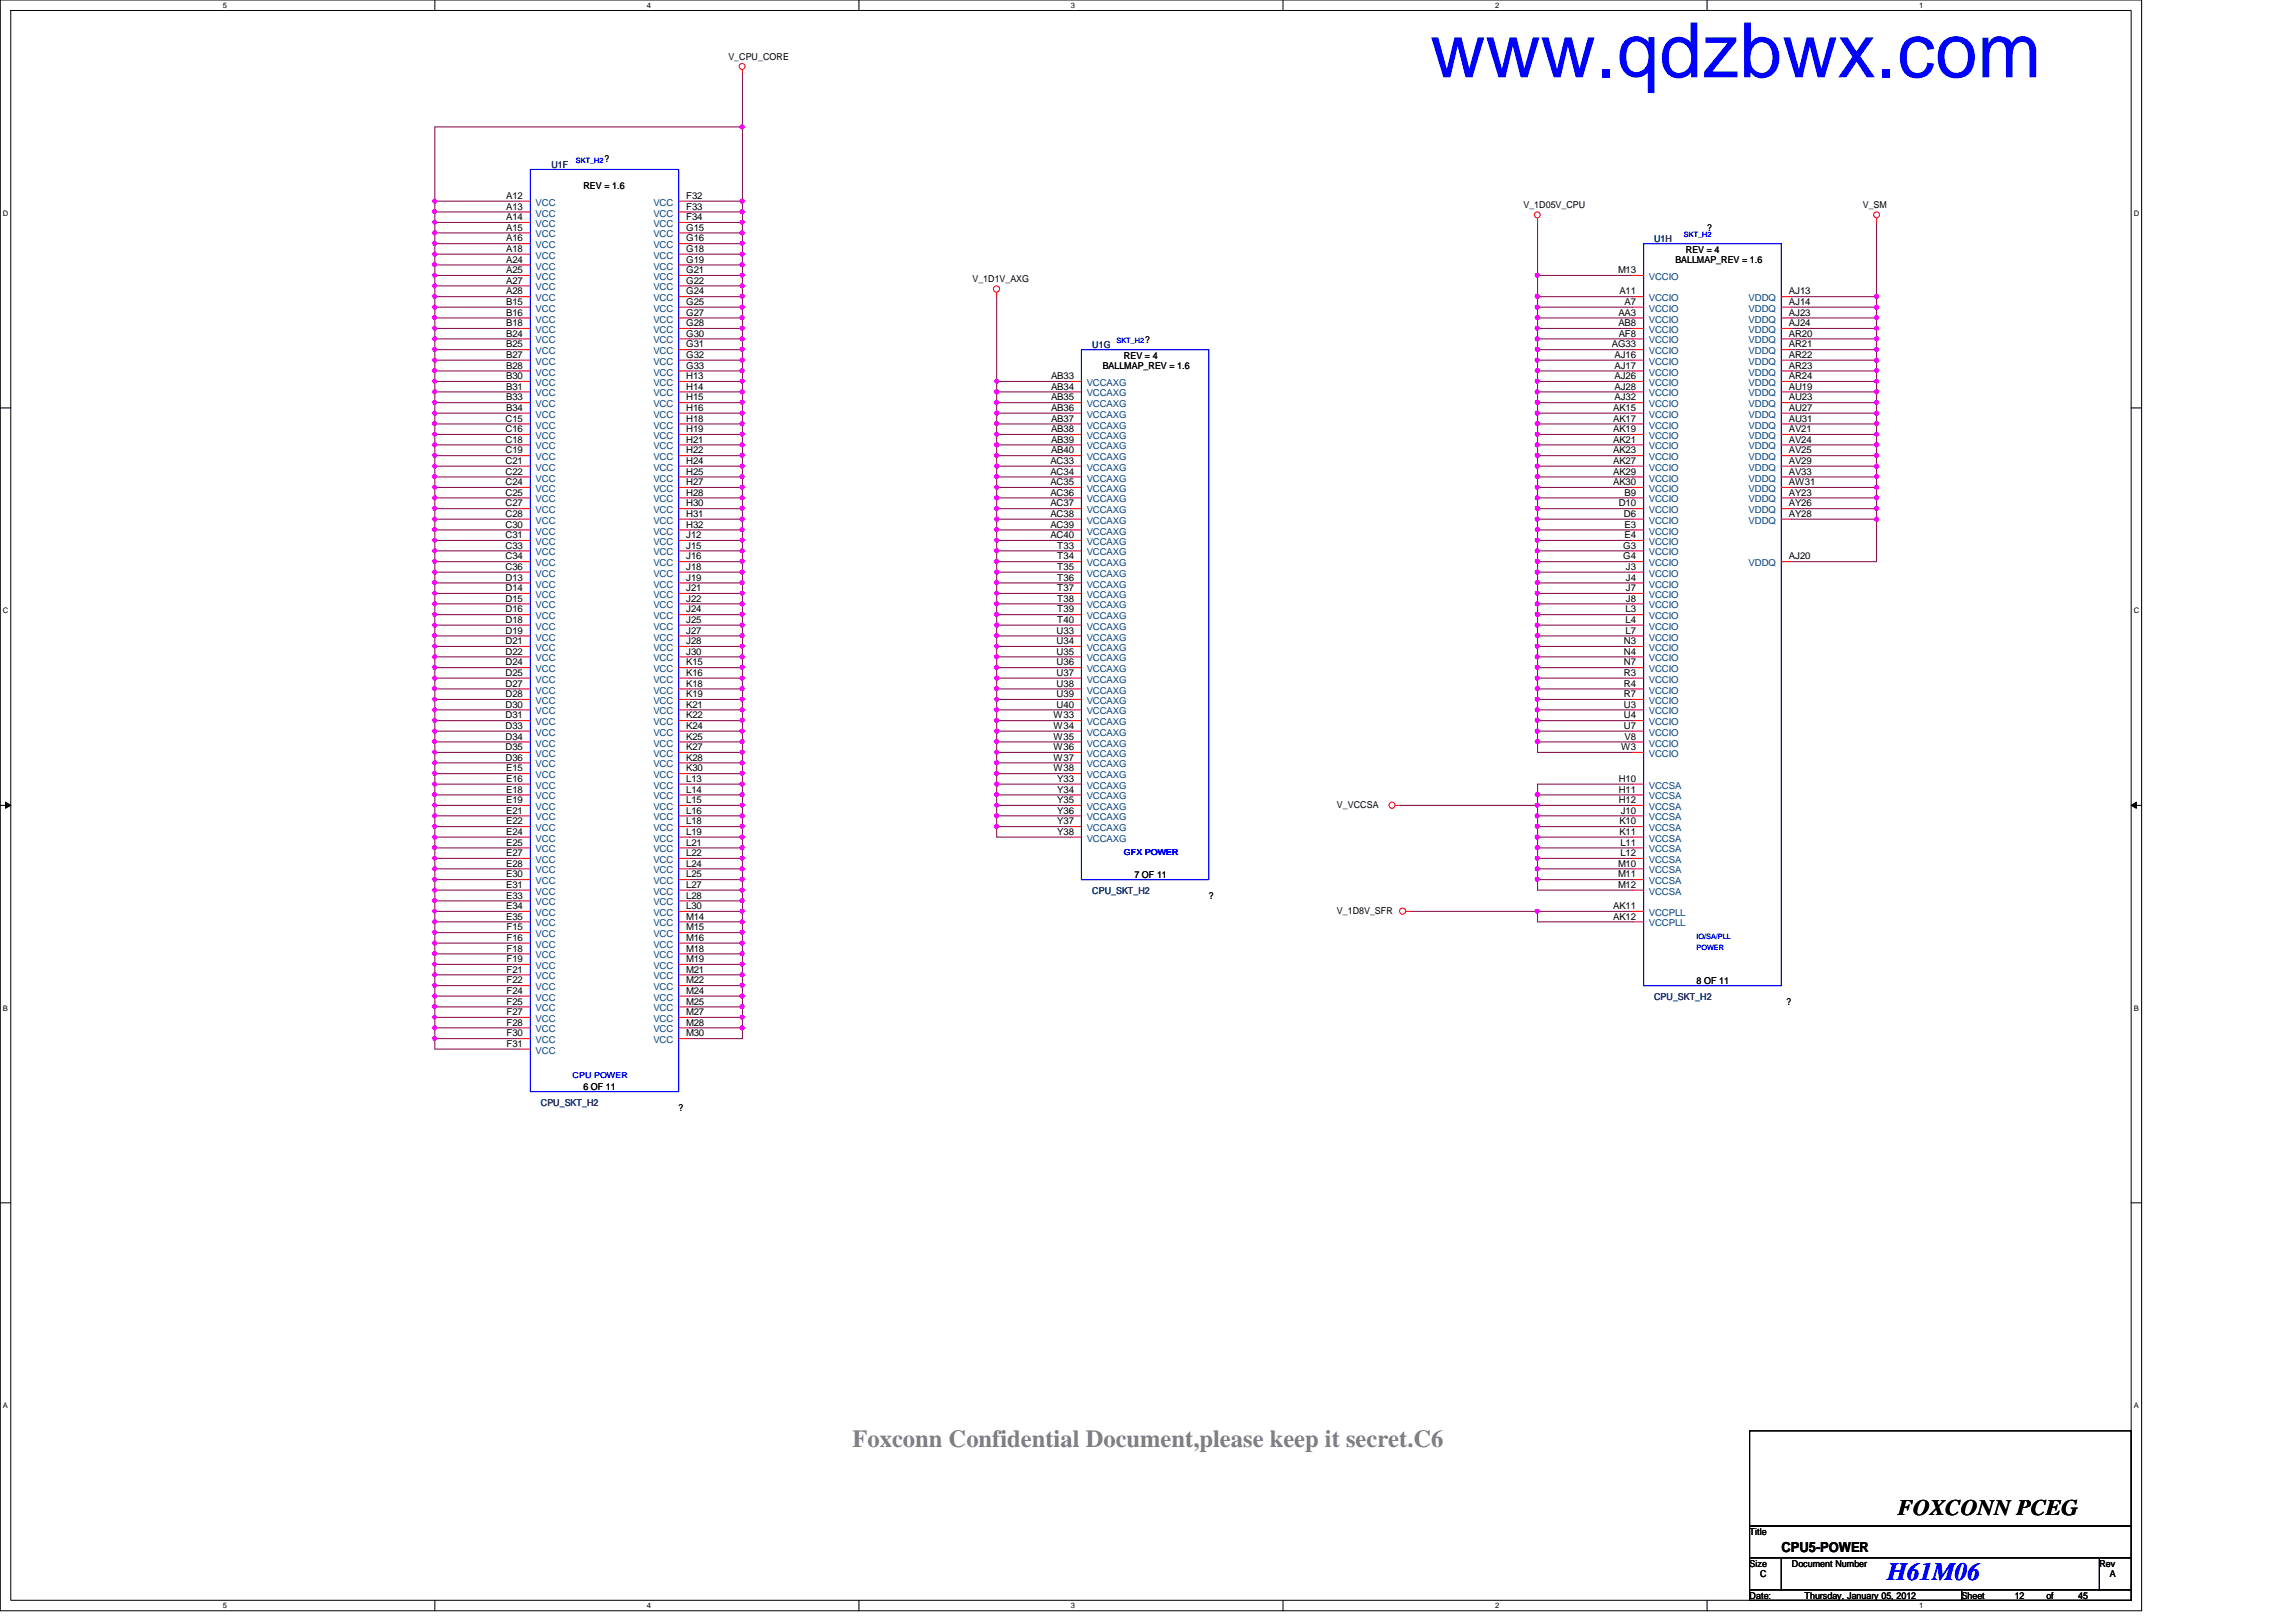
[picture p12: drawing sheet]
<svg xmlns="http://www.w3.org/2000/svg" width="297mm" height="210mm" viewBox="0 0 297 210" stroke-linecap="round" stroke-linejoin="round" font-family="sans-serif">
<defs><g id="words">
<text font-size="9.9" fill="#00f" x="185" y="10">www.qdzbwx.com</text>
<text font-size="3.3" fill="#00f" x="244.2" y="204.5">H61M06</text>
<text font-size="3.2" fill="#808080" x="110.3" y="187.3">Foxconn Confidential Document,please keep it secret.C6</text>
<text font-size="2.9" x="245.5" y="196">FOXCONN PCEG</text>
<text font-size="1.8" x="230.5" y="200.8">CPU5-POWER</text>
<g font-size="1.2">
<text x="94.2" y="7.7">V_CPU_CORE</text>
<text x="78.2" y="21">?</text>
<text x="65.5" y="25.7">A12</text>
<text x="65.5" y="27.1">A13</text>
<text x="65.5" y="28.5">A14</text>
<text x="65.5" y="29.8">A15</text>
<text x="75.5" y="24.4">REV = 1.6</text>
<text x="88.8" y="25.7">F32</text>
<text x="88.8" y="27.1">F33</text>
<text x="88.8" y="28.5">F34</text>
<text x="88.8" y="29.8">G15</text>
<text x="197.1" y="26.9">V_1D05V_CPU</text>
<text x="220.8" y="29.9">?</text>
<text x="241" y="26.9">V_SM</text>
<text x="65.5" y="31.2">A16</text>
<text x="65.5" y="32.6">A18</text>
<text x="65.5" y="34">A24</text>
<text x="65.5" y="35.3">A25</text>
<text x="88.8" y="31.2">G16</text>
<text x="88.8" y="32.6">G18</text>
<text x="88.8" y="34">G19</text>
<text x="88.8" y="35.3">G21</text>
<text x="209.3" y="35.3">M13</text>
<text x="216.7" y="34">BALLMAP_REV = 1.6</text>
<text x="218.1" y="32.7">REV = 4</text>
<text x="65.5" y="36.7">A27</text>
<text x="65.5" y="38.1">A28</text>
<text x="65.5" y="39.5">B15</text>
<text x="65.5" y="40.9">B16</text>
<text x="88.8" y="36.7">G22</text>
<text x="88.8" y="38.1">G24</text>
<text x="88.8" y="39.5">G25</text>
<text x="88.8" y="40.9">G27</text>
<text x="125.8" y="36.5">V_1D1V_AXG</text>
<text x="209.4" y="40.9">AA3</text>
<text x="209.5" y="38.1">A11</text>
<text x="210.2" y="39.5">A7</text>
<text x="231.4" y="40.9">AJ23</text>
<text x="231.4" y="39.5">AJ14</text>
<text x="231.4" y="38.1">AJ13</text>
<text x="65.5" y="42.2">B18</text>
<text x="65.5" y="43.6">B24</text>
<text x="65.5" y="45">B25</text>
<text x="65.5" y="46.3">B27</text>
<text x="65.5" y="47.7">B28</text>
<text x="88.8" y="42.2">G28</text>
<text x="88.8" y="43.6">G30</text>
<text x="88.8" y="45">G31</text>
<text x="88.8" y="46.3">G32</text>
<text x="88.8" y="47.7">G33</text>
<text x="142.7" y="47.8">BALLMAP_REV = 1.6</text>
<text x="145.4" y="46.4">REV = 4</text>
<text x="148.2" y="44.3">?</text>
<text x="208.5" y="45">AG33</text>
<text x="208.9" y="47.7">AJ17</text>
<text x="208.9" y="46.3">AJ16</text>
<text x="209.4" y="42.2">AB8</text>
<text x="209.4" y="43.6">AF8</text>
<text x="231.4" y="47.7">AR23</text>
<text x="231.4" y="46.3">AR22</text>
<text x="231.4" y="43.6">AR20</text>
<text x="231.4" y="45">AR21</text>
<text x="231.4" y="42.2">AJ24</text>
<text x="65.5" y="49.1">B30</text>
<text x="65.5" y="50.4">B31</text>
<text x="65.5" y="53.2">B34</text>
<text x="65.5" y="51.8">B33</text>
<text x="88.8" y="49.1">H13</text>
<text x="88.8" y="50.4">H14</text>
<text x="88.8" y="51.8">H15</text>
<text x="88.8" y="53.2">H16</text>
<text x="136" y="49.1">AB33</text>
<text x="136" y="50.4">AB34</text>
<text x="136" y="51.8">AB35</text>
<text x="136" y="53.2">AB36</text>
<text x="208.7" y="53.2">AK15</text>
<text x="208.9" y="50.4">AJ28</text>
<text x="208.9" y="49.1">AJ26</text>
<text x="208.9" y="51.8">AJ32</text>
<text x="231.4" y="51.8">AU23</text>
<text x="231.4" y="53.2">AU27</text>
<text x="231.4" y="50.4">AU19</text>
<text x="231.4" y="49.1">AR24</text>
<text x="65.4" y="54.6">C15</text>
<text x="65.4" y="55.9">C16</text>
<text x="65.4" y="57.3">C18</text>
<text x="65.4" y="58.7">C19</text>
<text x="88.8" y="54.6">H18</text>
<text x="88.8" y="55.9">H19</text>
<text x="88.8" y="57.3">H21</text>
<text x="88.8" y="58.7">H22</text>
<text x="136" y="54.6">AB37</text>
<text x="136" y="55.9">AB38</text>
<text x="136" y="57.3">AB39</text>
<text x="136" y="58.7">AB40</text>
<text x="208.7" y="58.7">AK23</text>
<text x="208.7" y="54.6">AK17</text>
<text x="208.7" y="57.3">AK21</text>
<text x="208.7" y="55.9">AK19</text>
<text x="231.4" y="58.7">AV25</text>
<text x="231.4" y="57.3">AV24</text>
<text x="231.4" y="55.9">AV21</text>
<text x="231.4" y="54.6">AU31</text>
<text x="65.4" y="60">C21</text>
<text x="65.4" y="61.4">C22</text>
<text x="65.4" y="62.8">C24</text>
<text x="65.4" y="64.1">C25</text>
<text x="65.4" y="65.5">C27</text>
<text x="88.8" y="60">H24</text>
<text x="88.8" y="61.4">H25</text>
<text x="88.8" y="62.8">H27</text>
<text x="88.8" y="64.1">H28</text>
<text x="88.8" y="65.5">H30</text>
<text x="135.9" y="60">AC33</text>
<text x="135.9" y="61.4">AC34</text>
<text x="135.9" y="62.8">AC35</text>
<text x="135.9" y="64.1">AC36</text>
<text x="135.9" y="65.5">AC37</text>
<text x="208.7" y="61.4">AK29</text>
<text x="208.7" y="62.8">AK30</text>
<text x="208.7" y="60">AK27</text>
<text x="209.4" y="65.5">D10</text>
<text x="210.2" y="64.1">B9</text>
<text x="231.4" y="65.5">AY26</text>
<text x="231.4" y="62.8">AW31</text>
<text x="231.4" y="61.4">AV33</text>
<text x="231.4" y="64.1">AY23</text>
<text x="231.4" y="60">AV29</text>
<text x="65.4" y="66.9">C28</text>
<text x="65.4" y="68.3">C30</text>
<text x="65.4" y="69.6">C31</text>
<text x="65.4" y="71">C33</text>
<text x="88.8" y="66.9">H31</text>
<text x="88.8" y="68.3">H32</text>
<text x="88.8" y="69.6">J12</text>
<text x="88.8" y="71">J15</text>
<text x="135.9" y="66.9">AC38</text>
<text x="135.9" y="68.3">AC39</text>
<text x="135.9" y="69.6">AC40</text>
<text x="136.8" y="71">T33</text>
<text x="210" y="71">G3</text>
<text x="210.1" y="66.9">D6</text>
<text x="210.2" y="69.6">E4</text>
<text x="210.2" y="68.3">E3</text>
<text x="231.4" y="66.9">AY28</text>
<text x="65.4" y="72.4">C34</text>
<text x="65.4" y="73.7">C36</text>
<text x="65.4" y="75.1">D13</text>
<text x="65.4" y="76.5">D14</text>
<text x="65.4" y="77.9">D15</text>
<text x="88.8" y="72.4">J16</text>
<text x="88.8" y="73.7">J18</text>
<text x="88.8" y="76.5">J21</text>
<text x="88.8" y="77.9">J22</text>
<text x="88.8" y="75.1">J19</text>
<text x="136.8" y="72.4">T34</text>
<text x="136.8" y="73.7">T35</text>
<text x="136.8" y="75.1">T36</text>
<text x="136.8" y="76.5">T37</text>
<text x="136.8" y="77.9">T38</text>
<text x="210" y="72.4">G4</text>
<text x="210.4" y="75.1">J4</text>
<text x="210.4" y="76.5">J7</text>
<text x="210.4" y="77.9">J8</text>
<text x="210.4" y="73.7">J3</text>
<text x="231.4" y="72.4">AJ20</text>
<text x="65.4" y="79.2">D16</text>
<text x="65.4" y="80.6">D18</text>
<text x="65.4" y="82">D19</text>
<text x="65.4" y="83.4">D21</text>
<text x="88.8" y="79.2">J24</text>
<text x="88.8" y="80.6">J25</text>
<text x="88.8" y="82">J27</text>
<text x="88.8" y="83.4">J28</text>
<text x="136.7" y="82">U33</text>
<text x="136.7" y="83.4">U34</text>
<text x="136.8" y="79.2">T39</text>
<text x="136.8" y="80.6">T40</text>
<text x="210.1" y="83.4">N3</text>
<text x="210.3" y="82">L7</text>
<text x="210.3" y="79.2">L3</text>
<text x="210.3" y="80.6">L4</text>
<text x="65.4" y="84.7">D22</text>
<text x="65.4" y="86.1">D24</text>
<text x="65.4" y="87.5">D25</text>
<text x="65.4" y="88.9">D27</text>
<text x="88.8" y="84.7">J30</text>
<text x="88.8" y="86.1">K15</text>
<text x="88.8" y="87.5">K16</text>
<text x="88.8" y="88.9">K18</text>
<text x="136.7" y="84.7">U35</text>
<text x="136.7" y="86.1">U36</text>
<text x="136.7" y="87.5">U37</text>
<text x="136.7" y="88.9">U38</text>
<text x="210.1" y="88.9">R4</text>
<text x="210.1" y="86.1">N7</text>
<text x="210.1" y="87.5">R3</text>
<text x="210.1" y="84.7">N4</text>
<text x="65.4" y="90.2">D28</text>
<text x="65.4" y="91.6">D30</text>
<text x="65.4" y="93">D31</text>
<text x="65.4" y="94.3">D33</text>
<text x="65.4" y="95.7">D34</text>
<text x="88.8" y="95.7">K25</text>
<text x="88.8" y="90.2">K19</text>
<text x="88.8" y="91.6">K21</text>
<text x="88.8" y="93">K22</text>
<text x="88.8" y="94.3">K24</text>
<text x="136.3" y="93">W33</text>
<text x="136.3" y="94.3">W34</text>
<text x="136.3" y="95.7">W35</text>
<text x="136.7" y="90.2">U39</text>
<text x="136.7" y="91.6">U40</text>
<text x="210.1" y="93">U4</text>
<text x="210.1" y="94.3">U7</text>
<text x="210.1" y="90.2">R7</text>
<text x="210.1" y="91.6">U3</text>
<text x="210.2" y="95.7">V8</text>
<text x="65.4" y="97.1">D35</text>
<text x="65.4" y="98.4">D36</text>
<text x="65.5" y="99.8">E15</text>
<text x="65.5" y="101.2">E16</text>
<text x="88.8" y="97.1">K27</text>
<text x="88.8" y="98.4">K28</text>
<text x="88.8" y="99.8">K30</text>
<text x="88.8" y="101.2">L13</text>
<text x="136.3" y="97.1">W36</text>
<text x="136.3" y="98.4">W37</text>
<text x="136.3" y="99.8">W38</text>
<text x="136.8" y="101.2">Y33</text>
<text x="209.4" y="101.2">H10</text>
<text x="209.7" y="97.1">W3</text>
<text x="65.5" y="102.6">E18</text>
<text x="65.5" y="103.9">E19</text>
<text x="65.5" y="105.3">E21</text>
<text x="65.5" y="106.7">E22</text>
<text x="88.8" y="102.6">L14</text>
<text x="88.8" y="103.9">L15</text>
<text x="88.8" y="105.3">L16</text>
<text x="88.8" y="106.7">L18</text>
<text x="136.8" y="102.6">Y34</text>
<text x="136.8" y="103.9">Y35</text>
<text x="136.8" y="105.3">Y36</text>
<text x="136.8" y="106.7">Y37</text>
<text x="173" y="104.6">V_VCCSA</text>
<text x="209.4" y="103.9">H12</text>
<text x="209.4" y="102.6">H11</text>
<text x="209.5" y="106.7">K10</text>
<text x="209.7" y="105.3">J10</text>
<text x="65.5" y="108">E24</text>
<text x="65.5" y="109.4">E25</text>
<text x="65.5" y="110.8">E27</text>
<text x="65.5" y="112.1">E28</text>
<text x="65.5" y="113.5">E30</text>
<text x="88.8" y="108">L19</text>
<text x="88.8" y="109.4">L21</text>
<text x="88.8" y="110.8">L22</text>
<text x="88.8" y="112.1">L24</text>
<text x="88.8" y="113.5">L25</text>
<text x="136.8" y="108">Y38</text>
<text x="146.8" y="113.6">7 OF 11</text>
<text x="209.3" y="113.5">M11</text>
<text x="209.3" y="112.1">M10</text>
<text x="209.5" y="108">K11</text>
<text x="209.6" y="110.8">L12</text>
<text x="209.6" y="109.4">L11</text>
<text x="65.5" y="114.9">E31</text>
<text x="65.5" y="116.3">E33</text>
<text x="65.5" y="117.6">E34</text>
<text x="65.5" y="119">E35</text>
<text x="88.8" y="114.9">L27</text>
<text x="88.8" y="116.3">L28</text>
<text x="88.8" y="117.6">L30</text>
<text x="88.8" y="119">M14</text>
<text x="156.4" y="116.3">?</text>
<text x="173" y="118.3">V_1D8V_SFR</text>
<text x="208.7" y="119">AK12</text>
<text x="208.7" y="117.6">AK11</text>
<text x="209.3" y="114.9">M12</text>
<text x="65.5" y="120.4">F15</text>
<text x="65.5" y="121.8">F16</text>
<text x="65.5" y="123.1">F18</text>
<text x="65.5" y="124.5">F19</text>
<text x="65.5" y="125.9">F21</text>
<text x="88.8" y="120.4">M15</text>
<text x="88.8" y="121.8">M16</text>
<text x="88.8" y="123.1">M18</text>
<text x="88.8" y="124.5">M19</text>
<text x="88.8" y="125.9">M21</text>
<text x="65.5" y="127.3">F22</text>
<text x="65.5" y="128.6">F24</text>
<text x="65.5" y="130">F25</text>
<text x="65.5" y="131.4">F27</text>
<text x="88.8" y="127.3">M22</text>
<text x="88.8" y="128.6">M24</text>
<text x="88.8" y="130">M25</text>
<text x="88.8" y="131.4">M27</text>
<text x="219.5" y="127.3">8 OF 11</text>
<text x="231.1" y="130">?</text>
<text x="65.5" y="132.7">F28</text>
<text x="65.5" y="134.1">F30</text>
<text x="65.5" y="135.5">F31</text>
<text x="88.8" y="132.7">M28</text>
<text x="88.8" y="134.1">M30</text>
<text x="75.5" y="141">6 OF 11</text>
<text x="87.8" y="143.8">?</text>
<text x="226.4" y="198.6">Title</text>
<text x="226.4" y="202.7">Size</text>
<text x="231.8" y="202.7">Document Number</text>
<text x="271.6" y="202.7">Rev</text>
<text x="226.4" y="206.9">Date:</text>
<text x="227.7" y="204.1">C</text>
<text x="233.5" y="206.9">Thursday, January 05, 2012</text>
<text x="253.8" y="206.9">Sheet</text>
<text x="260.6" y="206.9">12</text>
<text x="264.7" y="206.9">of</text>
<text x="268.9" y="206.9">45</text>
<text x="273" y="204.1">A</text>
</g>
<g font-size="1.2" fill="#000080">
<text x="71.3" y="21.7">U1F</text>
<text x="214" y="31.3">U1H</text>
<text x="141.3" y="45">U1G</text>
<text x="141.3" y="115.7">CPU_SKT_H2</text>
<text x="214" y="129.4">CPU_SKT_H2</text>
<text x="70" y="143.1">CPU_SKT_H2</text>
</g>
<g font-size="1.2" fill="#004080">
<text x="69.3" y="26.6">VCC</text>
<text x="69.3" y="28">VCC</text>
<text x="69.3" y="29.4">VCC</text>
<text x="84.5" y="26.6">VCC</text>
<text x="84.5" y="28">VCC</text>
<text x="84.5" y="29.4">VCC</text>
<text x="69.3" y="30.7">VCC</text>
<text x="69.3" y="32.1">VCC</text>
<text x="69.3" y="33.5">VCC</text>
<text x="69.3" y="34.9">VCC</text>
<text x="84.5" y="30.7">VCC</text>
<text x="84.5" y="32.1">VCC</text>
<text x="84.5" y="33.5">VCC</text>
<text x="84.5" y="34.9">VCC</text>
<text x="69.3" y="36.2">VCC</text>
<text x="69.3" y="37.6">VCC</text>
<text x="69.3" y="39">VCC</text>
<text x="69.3" y="40.3">VCC</text>
<text x="69.3" y="41.7">VCC</text>
<text x="84.5" y="36.2">VCC</text>
<text x="84.5" y="37.6">VCC</text>
<text x="84.5" y="39">VCC</text>
<text x="84.5" y="40.3">VCC</text>
<text x="84.5" y="41.7">VCC</text>
<text x="213.3" y="41.7">VCCIO</text>
<text x="213.3" y="39">VCCIO</text>
<text x="213.3" y="40.3">VCCIO</text>
<text x="213.3" y="36.2">VCCIO</text>
<text x="226.2" y="41.7">VDDQ</text>
<text x="226.2" y="40.3">VDDQ</text>
<text x="226.2" y="39">VDDQ</text>
<text x="69.3" y="43.1">VCC</text>
<text x="69.3" y="44.4">VCC</text>
<text x="69.3" y="45.8">VCC</text>
<text x="69.3" y="47.2">VCC</text>
<text x="84.5" y="43.1">VCC</text>
<text x="84.5" y="44.4">VCC</text>
<text x="84.5" y="45.8">VCC</text>
<text x="84.5" y="47.2">VCC</text>
<text x="213.3" y="44.4">VCCIO</text>
<text x="213.3" y="45.8">VCCIO</text>
<text x="213.3" y="47.2">VCCIO</text>
<text x="213.3" y="43.1">VCCIO</text>
<text x="226.2" y="47.2">VDDQ</text>
<text x="226.2" y="44.4">VDDQ</text>
<text x="226.2" y="45.8">VDDQ</text>
<text x="226.2" y="43.1">VDDQ</text>
<text x="69.3" y="48.6">VCC</text>
<text x="69.3" y="50">VCC</text>
<text x="69.3" y="51.3">VCC</text>
<text x="69.3" y="52.7">VCC</text>
<text x="84.5" y="48.6">VCC</text>
<text x="84.5" y="50">VCC</text>
<text x="84.5" y="51.3">VCC</text>
<text x="84.5" y="52.7">VCC</text>
<text x="140.6" y="50">VCCAXG</text>
<text x="140.6" y="51.3">VCCAXG</text>
<text x="140.6" y="52.7">VCCAXG</text>
<text x="213.3" y="51.3">VCCIO</text>
<text x="213.3" y="48.6">VCCIO</text>
<text x="213.3" y="50">VCCIO</text>
<text x="213.3" y="52.7">VCCIO</text>
<text x="226.2" y="52.7">VDDQ</text>
<text x="226.2" y="51.3">VDDQ</text>
<text x="226.2" y="48.6">VDDQ</text>
<text x="226.2" y="50">VDDQ</text>
<text x="69.3" y="55.5">VCC</text>
<text x="69.3" y="56.8">VCC</text>
<text x="69.3" y="58.2">VCC</text>
<text x="69.3" y="59.6">VCC</text>
<text x="69.3" y="54.1">VCC</text>
<text x="84.5" y="54.1">VCC</text>
<text x="84.5" y="55.5">VCC</text>
<text x="84.5" y="56.8">VCC</text>
<text x="84.5" y="58.2">VCC</text>
<text x="84.5" y="59.6">VCC</text>
<text x="140.6" y="54.1">VCCAXG</text>
<text x="140.6" y="55.5">VCCAXG</text>
<text x="140.6" y="56.8">VCCAXG</text>
<text x="140.6" y="58.2">VCCAXG</text>
<text x="140.6" y="59.6">VCCAXG</text>
<text x="213.3" y="59.6">VCCIO</text>
<text x="213.3" y="55.5">VCCIO</text>
<text x="213.3" y="54.1">VCCIO</text>
<text x="213.3" y="58.2">VCCIO</text>
<text x="213.3" y="56.8">VCCIO</text>
<text x="226.2" y="59.6">VDDQ</text>
<text x="226.2" y="58.2">VDDQ</text>
<text x="226.2" y="56.8">VDDQ</text>
<text x="226.2" y="55.5">VDDQ</text>
<text x="226.2" y="54.1">VDDQ</text>
<text x="69.3" y="60.9">VCC</text>
<text x="69.3" y="62.3">VCC</text>
<text x="69.3" y="63.7">VCC</text>
<text x="69.3" y="65">VCC</text>
<text x="84.5" y="60.9">VCC</text>
<text x="84.5" y="62.3">VCC</text>
<text x="84.5" y="63.7">VCC</text>
<text x="84.5" y="65">VCC</text>
<text x="140.6" y="60.9">VCCAXG</text>
<text x="140.6" y="62.3">VCCAXG</text>
<text x="140.6" y="63.7">VCCAXG</text>
<text x="140.6" y="65">VCCAXG</text>
<text x="213.3" y="62.3">VCCIO</text>
<text x="213.3" y="63.7">VCCIO</text>
<text x="213.3" y="65">VCCIO</text>
<text x="213.3" y="60.9">VCCIO</text>
<text x="226.2" y="63.7">VDDQ</text>
<text x="226.2" y="62.3">VDDQ</text>
<text x="226.2" y="65">VDDQ</text>
<text x="226.2" y="60.9">VDDQ</text>
<text x="69.3" y="66.4">VCC</text>
<text x="69.3" y="67.8">VCC</text>
<text x="69.3" y="69.2">VCC</text>
<text x="69.3" y="70.5">VCC</text>
<text x="69.3" y="71.9">VCC</text>
<text x="84.5" y="66.4">VCC</text>
<text x="84.5" y="67.8">VCC</text>
<text x="84.5" y="69.2">VCC</text>
<text x="84.5" y="70.5">VCC</text>
<text x="84.5" y="71.9">VCC</text>
<text x="140.6" y="66.4">VCCAXG</text>
<text x="140.6" y="67.8">VCCAXG</text>
<text x="140.6" y="69.2">VCCAXG</text>
<text x="140.6" y="70.5">VCCAXG</text>
<text x="140.6" y="71.9">VCCAXG</text>
<text x="213.3" y="70.5">VCCIO</text>
<text x="213.3" y="69.2">VCCIO</text>
<text x="213.3" y="71.9">VCCIO</text>
<text x="213.3" y="66.4">VCCIO</text>
<text x="213.3" y="67.8">VCCIO</text>
<text x="226.2" y="66.4">VDDQ</text>
<text x="226.2" y="67.8">VDDQ</text>
<text x="69.3" y="73.3">VCC</text>
<text x="69.3" y="74.6">VCC</text>
<text x="69.3" y="76">VCC</text>
<text x="69.3" y="77.4">VCC</text>
<text x="84.5" y="73.3">VCC</text>
<text x="84.5" y="74.6">VCC</text>
<text x="84.5" y="77.4">VCC</text>
<text x="84.5" y="76">VCC</text>
<text x="140.6" y="73.3">VCCAXG</text>
<text x="140.6" y="74.6">VCCAXG</text>
<text x="140.6" y="76">VCCAXG</text>
<text x="140.6" y="77.4">VCCAXG</text>
<text x="213.3" y="76">VCCIO</text>
<text x="213.3" y="77.4">VCCIO</text>
<text x="213.3" y="73.3">VCCIO</text>
<text x="213.3" y="74.6">VCCIO</text>
<text x="226.2" y="73.3">VDDQ</text>
<text x="69.3" y="78.7">VCC</text>
<text x="69.3" y="80.1">VCC</text>
<text x="69.3" y="81.5">VCC</text>
<text x="69.3" y="82.9">VCC</text>
<text x="84.5" y="78.7">VCC</text>
<text x="84.5" y="80.1">VCC</text>
<text x="84.5" y="81.5">VCC</text>
<text x="84.5" y="82.9">VCC</text>
<text x="140.6" y="80.1">VCCAXG</text>
<text x="140.6" y="81.5">VCCAXG</text>
<text x="140.6" y="82.9">VCCAXG</text>
<text x="140.6" y="78.7">VCCAXG</text>
<text x="213.3" y="82.9">VCCIO</text>
<text x="213.3" y="80.1">VCCIO</text>
<text x="213.3" y="81.5">VCCIO</text>
<text x="213.3" y="78.7">VCCIO</text>
<text x="69.3" y="84.2">VCC</text>
<text x="69.3" y="85.6">VCC</text>
<text x="69.3" y="87">VCC</text>
<text x="69.3" y="88.3">VCC</text>
<text x="69.3" y="89.7">VCC</text>
<text x="84.5" y="84.2">VCC</text>
<text x="84.5" y="85.6">VCC</text>
<text x="84.5" y="87">VCC</text>
<text x="84.5" y="88.3">VCC</text>
<text x="84.5" y="89.7">VCC</text>
<text x="140.6" y="84.2">VCCAXG</text>
<text x="140.6" y="85.6">VCCAXG</text>
<text x="140.6" y="87">VCCAXG</text>
<text x="140.6" y="88.3">VCCAXG</text>
<text x="140.6" y="89.7">VCCAXG</text>
<text x="213.3" y="89.7">VCCIO</text>
<text x="213.3" y="87">VCCIO</text>
<text x="213.3" y="88.3">VCCIO</text>
<text x="213.3" y="84.2">VCCIO</text>
<text x="213.3" y="85.6">VCCIO</text>
<text x="69.3" y="91.1">VCC</text>
<text x="69.3" y="92.5">VCC</text>
<text x="69.3" y="93.9">VCC</text>
<text x="69.3" y="95.2">VCC</text>
<text x="84.5" y="91.1">VCC</text>
<text x="84.5" y="92.5">VCC</text>
<text x="84.5" y="93.9">VCC</text>
<text x="84.5" y="95.2">VCC</text>
<text x="140.6" y="91.1">VCCAXG</text>
<text x="140.6" y="92.5">VCCAXG</text>
<text x="140.6" y="93.9">VCCAXG</text>
<text x="140.6" y="95.2">VCCAXG</text>
<text x="213.3" y="93.9">VCCIO</text>
<text x="213.3" y="95.2">VCCIO</text>
<text x="213.3" y="91.1">VCCIO</text>
<text x="213.3" y="92.5">VCCIO</text>
<text x="69.3" y="96.6">VCC</text>
<text x="69.3" y="98">VCC</text>
<text x="69.3" y="99.3">VCC</text>
<text x="69.3" y="100.7">VCC</text>
<text x="84.5" y="96.6">VCC</text>
<text x="84.5" y="98">VCC</text>
<text x="84.5" y="99.3">VCC</text>
<text x="84.5" y="100.7">VCC</text>
<text x="140.6" y="96.6">VCCAXG</text>
<text x="140.6" y="98">VCCAXG</text>
<text x="140.6" y="99.3">VCCAXG</text>
<text x="140.6" y="100.7">VCCAXG</text>
<text x="213.3" y="98">VCCIO</text>
<text x="213.3" y="96.6">VCCIO</text>
<text x="69.3" y="102.1">VCC</text>
<text x="69.3" y="103.5">VCC</text>
<text x="69.3" y="104.8">VCC</text>
<text x="69.3" y="106.2">VCC</text>
<text x="69.3" y="107.6">VCC</text>
<text x="84.5" y="102.1">VCC</text>
<text x="84.5" y="103.5">VCC</text>
<text x="84.5" y="104.8">VCC</text>
<text x="84.5" y="106.2">VCC</text>
<text x="84.5" y="107.6">VCC</text>
<text x="140.6" y="102.1">VCCAXG</text>
<text x="140.6" y="103.5">VCCAXG</text>
<text x="140.6" y="104.8">VCCAXG</text>
<text x="140.6" y="106.2">VCCAXG</text>
<text x="140.6" y="107.6">VCCAXG</text>
<text x="213.3" y="107.6">VCCSA</text>
<text x="213.3" y="106.2">VCCSA</text>
<text x="213.3" y="104.8">VCCSA</text>
<text x="213.3" y="103.5">VCCSA</text>
<text x="213.3" y="102.1">VCCSA</text>
<text x="69.3" y="108.9">VCC</text>
<text x="69.3" y="110.3">VCC</text>
<text x="69.3" y="111.7">VCC</text>
<text x="69.3" y="113">VCC</text>
<text x="84.5" y="108.9">VCC</text>
<text x="84.5" y="110.3">VCC</text>
<text x="84.5" y="111.7">VCC</text>
<text x="84.5" y="113">VCC</text>
<text x="140.6" y="108.9">VCCAXG</text>
<text x="213.3" y="113">VCCSA</text>
<text x="213.3" y="111.7">VCCSA</text>
<text x="213.3" y="110.3">VCCSA</text>
<text x="213.3" y="108.9">VCCSA</text>
<text x="69.3" y="114.4">VCC</text>
<text x="69.3" y="115.8">VCC</text>
<text x="69.3" y="117.2">VCC</text>
<text x="69.3" y="118.5">VCC</text>
<text x="69.3" y="119.9">VCC</text>
<text x="84.5" y="114.4">VCC</text>
<text x="84.5" y="115.8">VCC</text>
<text x="84.5" y="117.2">VCC</text>
<text x="84.5" y="118.5">VCC</text>
<text x="84.5" y="119.9">VCC</text>
<text x="213.3" y="119.9">VCCPLL</text>
<text x="213.3" y="118.5">VCCPLL</text>
<text x="213.3" y="115.8">VCCSA</text>
<text x="213.3" y="114.4">VCCSA</text>
<text x="69.3" y="121.3">VCC</text>
<text x="69.3" y="122.6">VCC</text>
<text x="69.3" y="124">VCC</text>
<text x="69.3" y="125.4">VCC</text>
<text x="84.5" y="121.3">VCC</text>
<text x="84.5" y="122.6">VCC</text>
<text x="84.5" y="124">VCC</text>
<text x="84.5" y="125.4">VCC</text>
<text x="69.3" y="126.7">VCC</text>
<text x="69.3" y="128.1">VCC</text>
<text x="69.3" y="129.5">VCC</text>
<text x="69.3" y="130.9">VCC</text>
<text x="84.5" y="126.7">VCC</text>
<text x="84.5" y="128.1">VCC</text>
<text x="84.5" y="129.5">VCC</text>
<text x="84.5" y="130.9">VCC</text>
<text x="69.3" y="132.2">VCC</text>
<text x="69.3" y="133.6">VCC</text>
<text x="69.3" y="135">VCC</text>
<text x="69.3" y="136.4">VCC</text>
<text x="84.5" y="132.2">VCC</text>
<text x="84.5" y="133.6">VCC</text>
<text x="84.5" y="135">VCC</text>
</g>
<g font-size="1.1" fill="#00f">
<text x="145.4" y="110.7">GFX POWER</text>
<text x="74.1" y="139.5">CPU POWER</text>
</g>
<g font-size="1">
<text x="28.8" y="1">5</text>
<text x="83.7" y="1">4</text>
<text x="138.6" y="1">3</text>
<text x="193.4" y="1">2</text>
<text x="248.3" y="1">1</text>
<text x=".4" y="27.9">D</text>
<text x="276.1" y="27.9">D</text>
<text x=".4" y="79.4">C</text>
<text x="276.1" y="79.4">C</text>
<text x=".4" y="130.8">B</text>
<text x="276.1" y="130.8">B</text>
<text x=".4" y="182.2">A</text>
<text x="276.1" y="182.2">A</text>
<text x="28.8" y="208.1">5</text>
<text x="83.7" y="208.1">4</text>
<text x="138.6" y="208.1">3</text>
<text x="193.4" y="208.1">2</text>
<text x="248.3" y="208.1">1</text>
</g>
<g font-size=".9" fill="#00f">
<text x="74.5" y="21.1">SKT_H2</text>
<text x="217.8" y="30.7">SKT_H2</text>
<text x="144.4" y="44.4">SKT_H2</text>
<text x="219.5" y="122.9">POWER</text>
<text x="219.5" y="121.5">IO/SA/PLL</text>
</g>
</g></defs>
<path d="M0 0h277.1v208.4h-277.1zM1.4 1.4h274.3v205.7h-274.3z" fill="none" stroke="#000" stroke-width=".13"/>
<g fill="#fff">
<path d="M28.8 .1h.6v1.1h-.6z"/>
<path d="M28.8 207.2h.6v1.1h-.6z"/>
</g>
<path d="M56.3 0v1.4M56.3 207.1v1.3" fill="none" stroke="#000" stroke-width=".13"/>
<g fill="#fff">
<path d="M83.7 .1h.5v1.1h-.5z"/>
<path d="M83.7 207.2h.5v1.1h-.5z"/>
</g>
<path d="M111.1 0v1.4M111.1 207.1v1.3" fill="none" stroke="#000" stroke-width=".13"/>
<g fill="#fff">
<path d="M138.6 .1h.5v1.1h-.5z"/>
<path d="M138.6 207.2h.5v1.1h-.5z"/>
</g>
<path d="M166 0v1.4M166 207.1v1.3" fill="none" stroke="#000" stroke-width=".13"/>
<g fill="#fff">
<path d="M193.4 .1h.6v1.1h-.6z"/>
<path d="M193.4 207.2h.6v1.1h-.6z"/>
</g>
<path d="M220.8 0v1.4M220.8 207.1v1.3" fill="none" stroke="#000" stroke-width=".13"/>
<g fill="#fff">
<path d="M248.3 .1h.5v1.1h-.5z"/>
<path d="M248.3 207.2h.5v1.1h-.5z"/>
<path d="M.4 27.1h.7v1.1h-.7z"/>
<path d="M276.1 27.1h.7v1.1h-.7z"/>
<path d="M.4 78.5h.7v1.1h-.7z"/>
<path d="M276.1 78.5h.7v1.1h-.7z"/>
</g>
<path d="M0 52.8h1.4M275.7 52.8h1.4" fill="none" stroke="#000" stroke-width=".13"/>
<g fill="#fff">
<path d="M.4 129.9h.6v1.1h-.6z"/>
<path d="M276.1 129.9h.6v1.1h-.6z"/>
</g>
<path d="M0 104.2h1.4M.7 103.8l.7 .4-.7 .4zM275.7 104.2h1.4M275.7 104.2l.7-.4v.8z" fill="none" stroke="#000" stroke-width=".13"/>
<path d="M.7 103.8l.7 .4-.7 .4zM275.7 104.2l.7-.4v.8z" fill="#000"/>
<g fill="#fff">
<path d="M.4 181.4h.6v1.1h-.6z"/>
<path d="M276.1 181.4h.6v1.1h-.6z"/>
</g>
<path d="M0 155.7h1.4M275.7 155.7h1.4" fill="none" stroke="#000" stroke-width=".13"/>
<path d="M56.3 26h10.9M56.3 27.4h10.9M56.3 28.8h10.9" fill="none" stroke="#800040" stroke-width=".13"/>
<path d="M56.1 28.6h.3l.1 .1-.1 .2-.2 .1-.1-.1z" fill-rule="evenodd" fill="#f0f"/>
<path d="M56.1 28.6h.3l.1 .1-.1 .2-.2 .1-.1-.1z" fill="none" stroke="#f0f" stroke-width=".13"/>
<path d="M56.3 30.1h10.9M56.3 31.5h10.9" fill="none" stroke="#800040" stroke-width=".13"/>
<path d="M56.1 31.3l.1-.1 .2 .2v.3h-.2h-.1z" fill-rule="evenodd" fill="#f0f"/>
<path d="M56.1 31.3l.1-.1 .2 .2v.3h-.2h-.1z" fill="none" stroke="#f0f" stroke-width=".13"/>
<path d="M56.3 32.9h10.9" fill="none" stroke="#800040" stroke-width=".13"/>
<path d="M56.1 32.7l.1-.1 .2 .2v.3h-.2h-.1z" fill-rule="evenodd" fill="#f0f"/>
<path d="M56.1 32.7l.1-.1 .2 .2v.3h-.2h-.1z" fill="none" stroke="#f0f" stroke-width=".13"/>
<path d="M56.3 34.3h10.9M56.3 35.6h10.9" fill="none" stroke="#800040" stroke-width=".13"/>
<path d="M56.1 35.4h.3l.1 .2-.1 .2-.2 .1-.1-.1z" fill-rule="evenodd" fill="#f0f"/>
<path d="M56.1 35.4h.3l.1 .2-.1 .2-.2 .1-.1-.1z" fill="none" stroke="#f0f" stroke-width=".13"/>
<path d="M56.3 37h10.9M56.3 38.4h10.9M56.3 39.8h10.9M56.3 41.1h10.9M56.3 42.5h10.9M56.3 43.9h10.9" fill="none" stroke="#800040" stroke-width=".13"/>
<path d="M56.1 43.7l.1-.1 .2 .1v.3l-.2 .1-.1-.1z" fill-rule="evenodd" fill="#f0f"/>
<path d="M56.1 43.7l.1-.1 .2 .1v.3l-.2 .1-.1-.1z" fill="none" stroke="#f0f" stroke-width=".13"/>
<path d="M56.3 45.3h10.9" fill="none" stroke="#800040" stroke-width=".13"/>
<path d="M56.1 45h.1l.2 .1v.3l-.2 .1-.1-.1z" fill-rule="evenodd" fill="#f0f"/>
<path d="M56.1 45h.1l.2 .1v.3l-.2 .1-.1-.1z" fill="none" stroke="#f0f" stroke-width=".13"/>
<path d="M56.3 46.6h10.9" fill="none" stroke="#800040" stroke-width=".13"/>
<path d="M56.1 46.4h.1l.2 .1v.3l-.2 .1-.1-.1z" fill-rule="evenodd" fill="#f0f"/>
<path d="M56.1 46.4h.1l.2 .1v.3l-.2 .1-.1-.1z" fill="none" stroke="#f0f" stroke-width=".13"/>
<path d="M56.3 48h10.9M56.3 49.4h10.9M56.3 50.7h10.9" fill="none" stroke="#800040" stroke-width=".13"/>
<path d="M56.1 50.5h.1l.2 .1v.3l-.2 .1-.1-.1z" fill-rule="evenodd" fill="#f0f"/>
<path d="M56.1 50.5h.1l.2 .1v.3l-.2 .1-.1-.1z" fill="none" stroke="#f0f" stroke-width=".13"/>
<path d="M56.3 52.1h10.9M56.3 53.5h10.9M56.3 54.9h10.9M56.3 56.2h10.9" fill="none" stroke="#800040" stroke-width=".13"/>
<path d="M56.1 56h.3l.1 .2-.1 .2h-.2h-.1z" fill-rule="evenodd" fill="#f0f"/>
<path d="M56.1 56h.3l.1 .2-.1 .2h-.2h-.1z" fill="none" stroke="#f0f" stroke-width=".13"/>
<path d="M56.3 57.6h10.9M56.3 59h10.9" fill="none" stroke="#800040" stroke-width=".13"/>
<path d="M56.1 58.7h.1l.2 .1v.3l-.2 .1-.1-.1z" fill-rule="evenodd" fill="#f0f"/>
<path d="M56.1 58.7h.1l.2 .1v.3l-.2 .1-.1-.1z" fill="none" stroke="#f0f" stroke-width=".13"/>
<path d="M56.3 60.3h10.9M56.3 61.7h10.9M56.3 63.1h10.9M56.3 64.4h10.9M56.3 65.8h10.9M56.3 67.2h10.9M56.3 68.6h10.9M56.3 69.9h10.9M56.3 71.3h10.9M56.3 72.7h10.9" fill="none" stroke="#800040" stroke-width=".13"/>
<path d="M56.1 72.5l.1-.1 .2 .1v.3l-.2 .1-.1-.1z" fill-rule="evenodd" fill="#f0f"/>
<path d="M56.1 72.5l.1-.1 .2 .1v.3l-.2 .1-.1-.1z" fill="none" stroke="#f0f" stroke-width=".13"/>
<path d="M56.3 74h10.9" fill="none" stroke="#800040" stroke-width=".13"/>
<path d="M56.1 73.9l.1-.1 .2 .1v.3l-.2 .1-.1-.1z" fill-rule="evenodd" fill="#f0f"/>
<path d="M56.1 73.9l.1-.1 .2 .1v.3l-.2 .1-.1-.1z" fill="none" stroke="#f0f" stroke-width=".13"/>
<path d="M56.3 75.4h10.9M56.3 76.8h10.9M56.3 78.1h10.9M56.3 79.5h10.9M56.3 80.9h10.9M56.3 82.3h10.9M56.3 83.7h10.9M56.3 85h10.9M56.3 86.4h10.9" fill="none" stroke="#800040" stroke-width=".13"/>
<path d="M56.1 86.2l.1-.1 .2 .1v.3l-.2 .1-.1-.1z" fill-rule="evenodd" fill="#f0f"/>
<path d="M56.1 86.2l.1-.1 .2 .1v.3l-.2 .1-.1-.1z" fill="none" stroke="#f0f" stroke-width=".13"/>
<path d="M56.3 87.8h10.9" fill="none" stroke="#800040" stroke-width=".13"/>
<path d="M56.1 87.6l.1-.1 .2 .1v.3l-.2 .1-.1-.1z" fill-rule="evenodd" fill="#f0f"/>
<path d="M56.1 87.6l.1-.1 .2 .1v.3l-.2 .1-.1-.1z" fill="none" stroke="#f0f" stroke-width=".13"/>
<path d="M56.3 89.2h10.9M56.3 90.5h10.9M56.3 91.9h10.9M56.3 93.3h10.9M56.3 94.6h10.9M56.3 96h10.9M56.3 97.4h10.9M56.3 98.7h10.9M56.3 100.1h10.9M56.3 101.5h10.9" fill="none" stroke="#800040" stroke-width=".13"/>
<path d="M56.1 101.3l.1-.1 .2 .1v.3l-.2 .1-.1-.1z" fill-rule="evenodd" fill="#f0f"/>
<path d="M56.1 101.3l.1-.1 .2 .1v.3l-.2 .1-.1-.1z" fill="none" stroke="#f0f" stroke-width=".13"/>
<path d="M56.3 102.9h10.9M56.3 104.2h10.9M56.3 105.6h10.9M56.3 107h10.9M56.3 108.3h10.9" fill="none" stroke="#800040" stroke-width=".13"/>
<path d="M56.1 108.1h.1l.2 .1v.3l-.2 .1-.1-.1z" fill-rule="evenodd" fill="#f0f"/>
<path d="M56.1 108.1h.1l.2 .1v.3l-.2 .1-.1-.1z" fill="none" stroke="#f0f" stroke-width=".13"/>
<path d="M56.3 109.7h10.9M56.3 111.1h10.9" fill="none" stroke="#800040" stroke-width=".13"/>
<path d="M56.1 110.9h.3l.1 .1-.1 .2-.2 .1-.1-.1z" fill-rule="evenodd" fill="#f0f"/>
<path d="M56.1 110.9h.3l.1 .1-.1 .2-.2 .1-.1-.1z" fill="none" stroke="#f0f" stroke-width=".13"/>
<path d="M56.3 112.4h10.9" fill="none" stroke="#800040" stroke-width=".13"/>
<path d="M56.1 112.2h.1l.2 .1v.3l-.2 .1-.1-.1z" fill-rule="evenodd" fill="#f0f"/>
<path d="M56.1 112.2h.1l.2 .1v.3l-.2 .1-.1-.1z" fill="none" stroke="#f0f" stroke-width=".13"/>
<path d="M56.3 113.8h10.9" fill="none" stroke="#800040" stroke-width=".13"/>
<path d="M56.1 113.6l.1-.1 .2 .2v.3h-.2h-.1z" fill-rule="evenodd" fill="#f0f"/>
<path d="M56.1 113.6l.1-.1 .2 .2v.3h-.2h-.1z" fill="none" stroke="#f0f" stroke-width=".13"/>
<path d="M56.3 115.2h10.9" fill="none" stroke="#800040" stroke-width=".13"/>
<path d="M56.1 115l.1-.1 .2 .1v.4h-.2h-.1z" fill-rule="evenodd" fill="#f0f"/>
<path d="M56.1 115l.1-.1 .2 .1v.4h-.2h-.1z" fill="none" stroke="#f0f" stroke-width=".13"/>
<path d="M56.3 116.6h10.9" fill="none" stroke="#800040" stroke-width=".13"/>
<path d="M56.1 116.4l.1-.1 .2 .1v.3l-.2 .1-.1-.1z" fill-rule="evenodd" fill="#f0f"/>
<path d="M56.1 116.4l.1-.1 .2 .1v.3l-.2 .1-.1-.1z" fill="none" stroke="#f0f" stroke-width=".13"/>
<path d="M56.3 117.9h10.9M56.3 119.3h10.9M56.3 120.7h10.9M56.3 122h10.9" fill="none" stroke="#800040" stroke-width=".13"/>
<path d="M56.1 121.9l.1-.1 .2 .1v.3l-.2 .1-.1-.1z" fill-rule="evenodd" fill="#f0f"/>
<path d="M56.1 121.9l.1-.1 .2 .1v.3l-.2 .1-.1-.1z" fill="none" stroke="#f0f" stroke-width=".13"/>
<path d="M56.3 123.4h10.9" fill="none" stroke="#800040" stroke-width=".13"/>
<path d="M56.1 123.2l.1-.1 .2 .2v.3l-.2 .1-.1-.1z" fill-rule="evenodd" fill="#f0f"/>
<path d="M56.1 123.2l.1-.1 .2 .2v.3l-.2 .1-.1-.1z" fill="none" stroke="#f0f" stroke-width=".13"/>
<path d="M56.3 124.8h10.9M56.3 126.2h10.9" fill="none" stroke="#800040" stroke-width=".13"/>
<path d="M56.1 126l.1-.1 .2 .1v.3l-.2 .1-.1-.1z" fill-rule="evenodd" fill="#f0f"/>
<path d="M56.1 126l.1-.1 .2 .1v.3l-.2 .1-.1-.1z" fill="none" stroke="#f0f" stroke-width=".13"/>
<path d="M56.3 127.6h10.9" fill="none" stroke="#800040" stroke-width=".13"/>
<path d="M56.1 127.3h.1l.2 .1v.3l-.2 .1-.1-.1z" fill-rule="evenodd" fill="#f0f"/>
<path d="M56.1 127.3h.1l.2 .1v.3l-.2 .1-.1-.1z" fill="none" stroke="#f0f" stroke-width=".13"/>
<g fill="none" stroke="#800040" stroke-width=".13">
<path d="M89.2 26h6.9M89.2 27.4h6.9M89.2 28.8h6.9M89.2 30.1h6.9M89.2 31.5h6.9M89.2 32.9h6.9M89.2 34.3h6.9M89.2 35.6h6.9M89.2 37h6.9M89.2 38.4h6.9M56.3 128.9h10.9M56.3 130.3h10.9"/>
<path d="M56.3 131.7h10.9M56.3 133h10.9M56.3 134.4h10.9M56.3 135.8h10.9"/>
</g>
<circle cx="96" cy="38.4" r=".26" fill="#f0f"/>
<circle cx="96" cy="38.4" r=".26" fill="none" stroke="#f0f" stroke-width=".13"/>
<path d="M89.2 39.8h6.9M89.2 41.1h6.9M89.2 42.5h6.9M89.2 43.9h6.9M89.2 45.3h6.9" fill="none" stroke="#800040" stroke-width=".13"/>
<circle cx="96" cy="45.2" r=".26" fill="#f0f"/>
<circle cx="96" cy="45.2" r=".26" fill="none" stroke="#f0f" stroke-width=".13"/>
<path d="M89.2 46.6h6.9M89.2 48h6.9M89.2 49.4h6.9M89.2 50.7h6.9M89.2 52.1h6.9M89.2 53.5h6.9M89.2 54.9h6.9" fill="none" stroke="#800040" stroke-width=".13"/>
<circle cx="96" cy="54.8" r=".26" fill="#f0f"/>
<circle cx="96" cy="54.8" r=".26" fill="none" stroke="#f0f" stroke-width=".13"/>
<path d="M89.2 56.2h6.9" fill="none" stroke="#800040" stroke-width=".13"/>
<circle cx="96" cy="56.2" r=".25" fill="#f0f"/>
<circle cx="96" cy="56.2" r=".25" fill="none" stroke="#f0f" stroke-width=".13"/>
<path d="M89.2 57.6h6.9M89.2 59h6.9" fill="none" stroke="#800040" stroke-width=".13"/>
<circle cx="96" cy="58.9" r=".26" fill="#f0f"/>
<circle cx="96" cy="58.9" r=".26" fill="none" stroke="#f0f" stroke-width=".13"/>
<path d="M89.2 60.3h6.9M89.2 61.7h6.9" fill="none" stroke="#800040" stroke-width=".13"/>
<circle cx="96" cy="61.7" r=".26" fill="#f0f"/>
<circle cx="96" cy="61.7" r=".26" fill="none" stroke="#f0f" stroke-width=".13"/>
<path d="M89.2 63.1h6.9M89.2 64.4h6.9M89.2 65.8h6.9M89.2 67.2h6.9M89.2 68.6h6.9" fill="none" stroke="#800040" stroke-width=".13"/>
<circle cx="96" cy="68.5" r=".26" fill="#f0f"/>
<circle cx="96" cy="68.5" r=".26" fill="none" stroke="#f0f" stroke-width=".13"/>
<path d="M89.2 69.9h6.9M89.2 71.3h6.9M89.2 72.7h6.9M89.2 74h6.9M89.2 75.4h6.9M89.2 76.8h6.9M89.2 78.1h6.9M89.2 79.5h6.9M89.2 80.9h6.9M89.2 82.3h6.9M89.2 83.7h6.9" fill="none" stroke="#800040" stroke-width=".13"/>
<circle cx="96" cy="83.6" r=".25" fill="#f0f"/>
<circle cx="96" cy="83.6" r=".25" fill="none" stroke="#f0f" stroke-width=".13"/>
<path d="M89.2 85h6.9" fill="none" stroke="#800040" stroke-width=".13"/>
<circle cx="96" cy="85" r=".26" fill="#f0f"/>
<circle cx="96" cy="85" r=".26" fill="none" stroke="#f0f" stroke-width=".13"/>
<path d="M89.2 86.4h6.9M89.2 87.8h6.9" fill="none" stroke="#800040" stroke-width=".13"/>
<circle cx="96" cy="87.8" r=".26" fill="#f0f"/>
<circle cx="96" cy="87.8" r=".26" fill="none" stroke="#f0f" stroke-width=".13"/>
<path d="M89.2 89.2h6.9M89.2 90.5h6.9" fill="none" stroke="#800040" stroke-width=".13"/>
<circle cx="96" cy="90.5" r=".25" fill="#f0f"/>
<circle cx="96" cy="90.5" r=".25" fill="none" stroke="#f0f" stroke-width=".13"/>
<path d="M89.2 91.9h6.9M89.2 93.3h6.9M89.2 94.6h6.9M89.2 96h6.9M89.2 97.4h6.9M89.2 98.7h6.9M89.2 100.1h6.9M89.2 101.5h6.9" fill="none" stroke="#800040" stroke-width=".13"/>
<circle cx="96" cy="101.5" r=".26" fill="#f0f"/>
<circle cx="96" cy="101.5" r=".26" fill="none" stroke="#f0f" stroke-width=".13"/>
<path d="M89.2 102.9h6.9M89.2 104.2h6.9M89.2 105.6h6.9M89.2 107h6.9M89.2 108.3h6.9M89.2 109.7h6.9" fill="none" stroke="#800040" stroke-width=".13"/>
<circle cx="96" cy="109.7" r=".26" fill="#f0f"/>
<circle cx="96" cy="109.7" r=".26" fill="none" stroke="#f0f" stroke-width=".13"/>
<path d="M89.2 111.1h6.9M89.2 112.4h6.9M89.2 113.8h6.9" fill="none" stroke="#800040" stroke-width=".13"/>
<circle cx="96" cy="113.8" r=".26" fill="#f0f"/>
<circle cx="96" cy="113.8" r=".26" fill="none" stroke="#f0f" stroke-width=".13"/>
<g fill="none" stroke="#800040" stroke-width=".13">
<path d="M89.2 115.2h6.9M89.2 116.6h6.9M89.2 117.9h6.9M89.2 119.3h6.9M89.2 120.7h6.9M89.2 122h6.9M89.2 123.4h6.9M89.2 124.8h6.9M89.2 126.2h6.9M89.2 127.6h6.9M89.2 128.9h6.9M89.2 130.3h6.9"/>
<path d="M89.2 131.7h6.9M89.2 133h6.9"/>
</g>
<circle cx="96" cy="133" r=".26" fill="#f0f"/>
<circle cx="96" cy="133" r=".26" fill="none" stroke="#f0f" stroke-width=".13"/>
<path d="M56.3 26v1.4M89.2 134.4h6.9" fill="none" stroke="#800040" stroke-width=".13"/>
<path d="M56.1 27.2l.1-.1 .2 .1v.4h-.2h-.1z" fill-rule="evenodd" fill="#f0f"/>
<path d="M56.1 27.2l.1-.1 .2 .1v.4h-.2h-.1z" fill="none" stroke="#f0f" stroke-width=".13"/>
<path d="M56.3 97.4v1.3" fill="none" stroke="#800040" stroke-width=".13"/>
<path d="M56.1 98.5h.1l.2 .1v.3l-.2 .1-.1-.1z" fill-rule="evenodd" fill="#f0f"/>
<path d="M56.1 98.5h.1l.2 .1v.3l-.2 .1-.1-.1z" fill="none" stroke="#f0f" stroke-width=".13"/>
<path d="M56.3 94.6v1.4" fill="none" stroke="#800040" stroke-width=".13"/>
<path d="M56.1 95.8l.1-.1 .2 .1v.3l-.2 .1-.1-.1z" fill-rule="evenodd" fill="#f0f"/>
<path d="M56.1 95.8l.1-.1 .2 .1v.3l-.2 .1-.1-.1z" fill="none" stroke="#f0f" stroke-width=".13"/>
<path d="M56.3 80.9v1.4" fill="none" stroke="#800040" stroke-width=".13"/>
<path d="M56.1 82.1l.1-.1 .2 .1v.3l-.2 .1-.1-.1z" fill-rule="evenodd" fill="#f0f"/>
<path d="M56.1 82.1l.1-.1 .2 .1v.3l-.2 .1-.1-.1z" fill="none" stroke="#f0f" stroke-width=".13"/>
<path d="M56.3 79.5v1.4" fill="none" stroke="#800040" stroke-width=".13"/>
<path d="M56.1 80.7l.1-.1 .2 .2v.3l-.2 .1-.1-.1z" fill-rule="evenodd" fill="#f0f"/>
<path d="M56.1 80.7l.1-.1 .2 .2v.3l-.2 .1-.1-.1z" fill="none" stroke="#f0f" stroke-width=".13"/>
<path d="M56.3 78.1v1.4" fill="none" stroke="#800040" stroke-width=".13"/>
<path d="M56.1 79.3l.1-.1 .2 .2v.3l-.2 .1-.1-.1z" fill-rule="evenodd" fill="#f0f"/>
<path d="M56.1 79.3l.1-.1 .2 .2v.3l-.2 .1-.1-.1z" fill="none" stroke="#f0f" stroke-width=".13"/>
<path d="M56.3 60.3v1.4" fill="none" stroke="#800040" stroke-width=".13"/>
<path d="M56.1 61.5l.1-.1 .2 .1v.4h-.2h-.1z" fill-rule="evenodd" fill="#f0f"/>
<path d="M56.1 61.5l.1-.1 .2 .1v.4h-.2h-.1z" fill="none" stroke="#f0f" stroke-width=".13"/>
<path d="M56.3 30.1v1.4M56.3 109.7v1.4M56.3 105.6v1.4" fill="none" stroke="#800040" stroke-width=".13"/>
<path d="M56.1 106.7h.1l.2 .1v.3l-.2 .1-.1-.1z" fill-rule="evenodd" fill="#f0f"/>
<path d="M56.1 106.7h.1l.2 .1v.3l-.2 .1-.1-.1z" fill="none" stroke="#f0f" stroke-width=".13"/>
<path d="M56.3 69.9v1.4" fill="none" stroke="#800040" stroke-width=".13"/>
<path d="M56.1 71.1l.1-.1 .2 .1v.4h-.2h-.1z" fill-rule="evenodd" fill="#f0f"/>
<path d="M56.1 71.1l.1-.1 .2 .1v.4h-.2h-.1z" fill="none" stroke="#f0f" stroke-width=".13"/>
<path d="M56.3 61.7v1.4" fill="none" stroke="#800040" stroke-width=".13"/>
<path d="M56.1 62.9h.3l.1 .1-.1 .2-.2 .1-.1-.1z" fill-rule="evenodd" fill="#f0f"/>
<path d="M56.1 62.9h.3l.1 .1-.1 .2-.2 .1-.1-.1z" fill="none" stroke="#f0f" stroke-width=".13"/>
<path d="M56.3 27.4v1.4M56.3 57.6v1.4M56.3 96v1.4M56.3 107v1.3" fill="none" stroke="#800040" stroke-width=".13"/>
<path d="M56.1 97.2h.3l.1 .1-.1 .2-.2 .1-.1-.1z" fill-rule="evenodd" fill="#f0f"/>
<path d="M56.1 97.2h.3l.1 .1-.1 .2-.2 .1-.1-.1z" fill="none" stroke="#f0f" stroke-width=".13"/>
<path d="M56.3 64.4v1.4" fill="none" stroke="#800040" stroke-width=".13"/>
<path d="M56.1 65.6l.1-.1 .2 .1v.4h-.2h-.1z" fill-rule="evenodd" fill="#f0f"/>
<path d="M56.1 65.6l.1-.1 .2 .1v.4h-.2h-.1z" fill="none" stroke="#f0f" stroke-width=".13"/>
<path d="M56.3 48v1.4" fill="none" stroke="#800040" stroke-width=".13"/>
<path d="M56.1 49.2h.3l.1 .1-.1 .2-.2 .1-.1-.1z" fill-rule="evenodd" fill="#f0f"/>
<path d="M56.1 49.2h.3l.1 .1-.1 .2-.2 .1-.1-.1z" fill="none" stroke="#f0f" stroke-width=".13"/>
<path d="M56.3 34.3v1.3M56.3 52.1v1.4" fill="none" stroke="#800040" stroke-width=".13"/>
<path d="M56.1 53.3l.1-.1 .2 .1v.3l-.2 .1-.1-.1z" fill-rule="evenodd" fill="#f0f"/>
<path d="M56.1 53.3l.1-.1 .2 .1v.3l-.2 .1-.1-.1z" fill="none" stroke="#f0f" stroke-width=".13"/>
<path d="M56.3 50.7v1.4" fill="none" stroke="#800040" stroke-width=".13"/>
<path d="M56.1 51.9l.1-.1 .2 .1v.3l-.2 .1-.1-.1z" fill-rule="evenodd" fill="#f0f"/>
<path d="M56.1 51.9l.1-.1 .2 .1v.3l-.2 .1-.1-.1z" fill="none" stroke="#f0f" stroke-width=".13"/>
<path d="M56.3 39.8v1.3" fill="none" stroke="#800040" stroke-width=".13"/>
<path d="M56.1 40.9h.1l.2 .1v.3l-.2 .1-.1-.1z" fill-rule="evenodd" fill="#f0f"/>
<path d="M56.1 40.9h.1l.2 .1v.3l-.2 .1-.1-.1z" fill="none" stroke="#f0f" stroke-width=".13"/>
<path d="M56.3 28.8v1.3" fill="none" stroke="#800040" stroke-width=".13"/>
<path d="M56.1 30l.1-.1 .2 .1v.3l-.2 .1-.1-.1z" fill-rule="evenodd" fill="#f0f"/>
<path d="M56.1 30l.1-.1 .2 .1v.3l-.2 .1-.1-.1z" fill="none" stroke="#f0f" stroke-width=".13"/>
<path d="M56.3 128.9v1.4" fill="none" stroke="#800040" stroke-width=".13"/>
<path d="M56.1 130.1l.1-.1 .2 .1v.3l-.2 .1-.1-.1z" fill-rule="evenodd" fill="#f0f"/>
<path d="M56.1 130.1l.1-.1 .2 .1v.3l-.2 .1-.1-.1z" fill="none" stroke="#f0f" stroke-width=".13"/>
<path d="M56.3 98.7v1.4" fill="none" stroke="#800040" stroke-width=".13"/>
<path d="M56.1 99.9l.1-.1 .2 .1v.4h-.2h-.1z" fill-rule="evenodd" fill="#f0f"/>
<path d="M56.1 99.9l.1-.1 .2 .1v.4h-.2h-.1z" fill="none" stroke="#f0f" stroke-width=".13"/>
<path d="M56.3 42.5v1.4M56.3 102.9v1.3M56.3 120.7v1.3" fill="none" stroke="#800040" stroke-width=".13"/>
<path d="M56.1 104h.3l.1 .2-.1 .2h-.2h-.1z" fill-rule="evenodd" fill="#f0f"/>
<path d="M56.1 104h.3l.1 .2-.1 .2h-.2h-.1z" fill="none" stroke="#f0f" stroke-width=".13"/>
<path d="M56.3 38.4v1.4M56.3 54.9v1.3" fill="none" stroke="#800040" stroke-width=".13"/>
<path d="M56.1 39.6l.1-.1 .2 .1v.3l-.2 .1-.1-.1z" fill-rule="evenodd" fill="#f0f"/>
<path d="M56.1 39.6l.1-.1 .2 .1v.3l-.2 .1-.1-.1z" fill="none" stroke="#f0f" stroke-width=".13"/>
<path d="M56.3 117.9v1.4" fill="none" stroke="#800040" stroke-width=".13"/>
<path d="M56.1 119.1l.1-.1 .2 .2v.3h-.2h-.1z" fill-rule="evenodd" fill="#f0f"/>
<path d="M56.1 119.1l.1-.1 .2 .2v.3h-.2h-.1z" fill="none" stroke="#f0f" stroke-width=".13"/>
<path d="M56.3 76.8v1.3" fill="none" stroke="#800040" stroke-width=".13"/>
<path d="M56.1 78l.1-.1 .2 .1v.3l-.2 .1-.1-.1z" fill-rule="evenodd" fill="#f0f"/>
<path d="M56.1 78l.1-.1 .2 .1v.3l-.2 .1-.1-.1z" fill="none" stroke="#f0f" stroke-width=".13"/>
<path d="M56.3 75.4v1.4" fill="none" stroke="#800040" stroke-width=".13"/>
<path d="M56.1 76.6h.3l.1 .2-.1 .1-.2 .1-.1-.1z" fill-rule="evenodd" fill="#f0f"/>
<path d="M56.1 76.6h.3l.1 .2-.1 .1-.2 .1-.1-.1z" fill="none" stroke="#f0f" stroke-width=".13"/>
<path d="M56.3 74v1.4" fill="none" stroke="#800040" stroke-width=".13"/>
<path d="M56.1 75.2l.1-.1 .2 .2v.3h-.2h-.1z" fill-rule="evenodd" fill="#f0f"/>
<path d="M56.1 75.2l.1-.1 .2 .2v.3h-.2h-.1z" fill="none" stroke="#f0f" stroke-width=".13"/>
<path d="M56.3 59v1.3M56.3 71.3v2.7" fill="none" stroke="#800040" stroke-width=".13"/>
<path d="M56.1 60.1h.1l.2 .1v.3l-.2 .1-.1-.1z" fill-rule="evenodd" fill="#f0f"/>
<path d="M56.1 60.1h.1l.2 .1v.3l-.2 .1-.1-.1z" fill="none" stroke="#f0f" stroke-width=".13"/>
<path d="M56.3 134.4v1.4M56.3 127.6v1.3" fill="none" stroke="#800040" stroke-width=".13"/>
<path d="M56.1 128.7h.1l.2 .1v.3l-.2 .1-.1-.1z" fill-rule="evenodd" fill="#f0f"/>
<path d="M56.1 128.7h.1l.2 .1v.3l-.2 .1-.1-.1z" fill="none" stroke="#f0f" stroke-width=".13"/>
<path d="M56.3 32.9v1.4" fill="none" stroke="#800040" stroke-width=".13"/>
<path d="M56.1 34.1l.1-.1 .2 .1v.3l-.2 .1-.1-.1z" fill-rule="evenodd" fill="#f0f"/>
<path d="M56.1 34.1l.1-.1 .2 .1v.3l-.2 .1-.1-.1z" fill="none" stroke="#f0f" stroke-width=".13"/>
<path d="M56.3 104.2v1.4" fill="none" stroke="#800040" stroke-width=".13"/>
<path d="M56.1 105.4l.1-.1 .2 .1v.4h-.2h-.1z" fill-rule="evenodd" fill="#f0f"/>
<path d="M56.1 105.4l.1-.1 .2 .1v.4h-.2h-.1z" fill="none" stroke="#f0f" stroke-width=".13"/>
<path d="M56.3 89.2v1.3" fill="none" stroke="#800040" stroke-width=".13"/>
<path d="M56.1 90.3h.3l.1 .2-.1 .1-.2 .1-.1-.1z" fill-rule="evenodd" fill="#f0f"/>
<path d="M56.1 90.3h.3l.1 .2-.1 .1-.2 .1-.1-.1z" fill="none" stroke="#f0f" stroke-width=".13"/>
<path d="M56.3 87.8v1.4" fill="none" stroke="#800040" stroke-width=".13"/>
<path d="M56.1 88.9h.1l.2 .1v.3l-.2 .1-.1-.1z" fill-rule="evenodd" fill="#f0f"/>
<path d="M56.1 88.9h.1l.2 .1v.3l-.2 .1-.1-.1z" fill="none" stroke="#f0f" stroke-width=".13"/>
<path d="M56.3 43.9v1.4M56.3 83.7v4.1" fill="none" stroke="#800040" stroke-width=".13"/>
<path d="M56.1 84.8h.1l.2 .1v.3l-.2 .1-.1-.1z" fill-rule="evenodd" fill="#f0f"/>
<path d="M56.1 84.8h.1l.2 .1v.3l-.2 .1-.1-.1z" fill="none" stroke="#f0f" stroke-width=".13"/>
<path d="M56.3 82.3v1.4" fill="none" stroke="#800040" stroke-width=".13"/>
<path d="M56.1 83.5h.3l.1 .1-.1 .2-.2 .1-.1-.1z" fill-rule="evenodd" fill="#f0f"/>
<path d="M56.1 83.5h.3l.1 .1-.1 .2-.2 .1-.1-.1z" fill="none" stroke="#f0f" stroke-width=".13"/>
<path d="M56.3 45.3v1.3M56.3 133v1.4" fill="none" stroke="#800040" stroke-width=".13"/>
<path d="M56.1 134.2l.1-.1 .2 .1v.3l-.2 .1-.1-.1z" fill-rule="evenodd" fill="#f0f"/>
<path d="M56.1 134.2l.1-.1 .2 .1v.3l-.2 .1-.1-.1z" fill="none" stroke="#f0f" stroke-width=".13"/>
<path d="M56.3 68.6v1.3M56.3 115.2v1.4" fill="none" stroke="#800040" stroke-width=".13"/>
<path d="M56.1 69.7h.3l.1 .2-.1 .2h-.2h-.1z" fill-rule="evenodd" fill="#f0f"/>
<path d="M56.1 69.7h.3l.1 .2-.1 .2h-.2h-.1z" fill="none" stroke="#f0f" stroke-width=".13"/>
<path d="M56.3 41.1v1.4" fill="none" stroke="#800040" stroke-width=".13"/>
<path d="M56.1 42.3h.3l.1 .2-.1 .1-.2 .1-.1-.1z" fill-rule="evenodd" fill="#f0f"/>
<path d="M56.1 42.3h.3l.1 .2-.1 .1-.2 .1-.1-.1z" fill="none" stroke="#f0f" stroke-width=".13"/>
<path d="M56.3 131.7v1.3" fill="none" stroke="#800040" stroke-width=".13"/>
<path d="M56.1 132.8h.1l.2 .1v.3l-.2 .1-.1-.1z" fill-rule="evenodd" fill="#f0f"/>
<path d="M56.1 132.8h.1l.2 .1v.3l-.2 .1-.1-.1z" fill="none" stroke="#f0f" stroke-width=".13"/>
<path d="M56.3 93.3v1.3" fill="none" stroke="#800040" stroke-width=".13"/>
<path d="M56.1 94.4h.1l.2 .1v.3l-.2 .1-.1-.1z" fill-rule="evenodd" fill="#f0f"/>
<path d="M56.1 94.4h.1l.2 .1v.3l-.2 .1-.1-.1z" fill="none" stroke="#f0f" stroke-width=".13"/>
<path d="M56.3 91.9v1.4" fill="none" stroke="#800040" stroke-width=".13"/>
<path d="M56.1 93h.1l.2 .1v.3l-.2 .1-.1-.1z" fill-rule="evenodd" fill="#f0f"/>
<path d="M56.1 93h.1l.2 .1v.3l-.2 .1-.1-.1z" fill="none" stroke="#f0f" stroke-width=".13"/>
<path d="M56.3 90.5v1.4" fill="none" stroke="#800040" stroke-width=".13"/>
<path d="M56.1 91.7l.1-.1 .2 .1v.3l-.2 .1-.1-.1z" fill-rule="evenodd" fill="#f0f"/>
<path d="M56.1 91.7l.1-.1 .2 .1v.3l-.2 .1-.1-.1z" fill="none" stroke="#f0f" stroke-width=".13"/>
<path d="M56.3 53.5v1.4" fill="none" stroke="#800040" stroke-width=".13"/>
<path d="M56.1 54.6h.1l.2 .1v.3l-.2 .1-.1-.1z" fill-rule="evenodd" fill="#f0f"/>
<path d="M56.1 54.6h.1l.2 .1v.3l-.2 .1-.1-.1z" fill="none" stroke="#f0f" stroke-width=".13"/>
<path d="M56.3 35.6v1.4" fill="none" stroke="#800040" stroke-width=".13"/>
<path d="M56.1 36.8l.1-.1 .2 .2v.3l-.2 .1-.1-.1z" fill-rule="evenodd" fill="#f0f"/>
<path d="M56.1 36.8l.1-.1 .2 .2v.3l-.2 .1-.1-.1z" fill="none" stroke="#f0f" stroke-width=".13"/>
<path d="M56.3 31.5v1.4M56.3 130.3v1.4" fill="none" stroke="#800040" stroke-width=".13"/>
<path d="M56.1 131.5h.3l.1 .1-.1 .2-.2 .1-.1-.1z" fill-rule="evenodd" fill="#f0f"/>
<path d="M56.1 131.5h.3l.1 .1-.1 .2-.2 .1-.1-.1z" fill="none" stroke="#f0f" stroke-width=".13"/>
<path d="M56.3 116.6v1.3M56.3 124.8v2.8" fill="none" stroke="#800040" stroke-width=".13"/>
<path d="M56.1 117.7h.3l.1 .2-.1 .2-.2 .1-.1-.1z" fill-rule="evenodd" fill="#f0f"/>
<path d="M56.1 117.7h.3l.1 .2-.1 .2-.2 .1-.1-.1z" fill="none" stroke="#f0f" stroke-width=".13"/>
<path d="M56.3 63.1v1.3M56.3 112.4v2.8" fill="none" stroke="#800040" stroke-width=".13"/>
<path d="M56.1 64.2h.1l.2 .1v.3l-.2 .1-.1-.1z" fill-rule="evenodd" fill="#f0f"/>
<path d="M56.1 64.2h.1l.2 .1v.3l-.2 .1-.1-.1z" fill="none" stroke="#f0f" stroke-width=".13"/>
<path d="M56.3 49.4v1.3M56.3 119.3v1.4" fill="none" stroke="#800040" stroke-width=".13"/>
<path d="M56.1 120.5l.1-.1 .2 .1v.3l-.2 .1-.1-.1z" fill-rule="evenodd" fill="#f0f"/>
<path d="M56.1 120.5l.1-.1 .2 .1v.3l-.2 .1-.1-.1z" fill="none" stroke="#f0f" stroke-width=".13"/>
<path d="M56.3 111.1v1.3M56.3 108.3v1.4" fill="none" stroke="#800040" stroke-width=".13"/>
<path d="M56.1 109.5l.1-.1 .2 .1v.4h-.2h-.1z" fill-rule="evenodd" fill="#f0f"/>
<path d="M56.1 109.5l.1-.1 .2 .1v.4h-.2h-.1z" fill="none" stroke="#f0f" stroke-width=".13"/>
<path d="M56.3 65.8v1.4" fill="none" stroke="#800040" stroke-width=".13"/>
<path d="M56.1 67l.1-.1 .2 .1v.4h-.2h-.1z" fill-rule="evenodd" fill="#f0f"/>
<path d="M56.1 67l.1-.1 .2 .1v.4h-.2h-.1z" fill="none" stroke="#f0f" stroke-width=".13"/>
<path d="M56.3 56.2v1.4" fill="none" stroke="#800040" stroke-width=".13"/>
<path d="M56.1 57.4l.1-.1 .2 .1v.3l-.2 .1-.1-.1z" fill-rule="evenodd" fill="#f0f"/>
<path d="M56.1 57.4l.1-.1 .2 .1v.3l-.2 .1-.1-.1z" fill="none" stroke="#f0f" stroke-width=".13"/>
<path d="M56.3 46.6v1.4" fill="none" stroke="#800040" stroke-width=".13"/>
<path d="M56.1 47.8l.1-.1 .2 .1v.3l-.2 .1-.1-.1z" fill-rule="evenodd" fill="#f0f"/>
<path d="M56.1 47.8l.1-.1 .2 .1v.3l-.2 .1-.1-.1z" fill="none" stroke="#f0f" stroke-width=".13"/>
<path d="M56.3 101.5v1.4M56.3 122v1.4" fill="none" stroke="#800040" stroke-width=".13"/>
<path d="M56.1 102.6h.1l.2 .1v.3l-.2 .1-.1-.1z" fill-rule="evenodd" fill="#f0f"/>
<path d="M56.1 102.6h.1l.2 .1v.3l-.2 .1-.1-.1z" fill="none" stroke="#f0f" stroke-width=".13"/>
<path d="M56.3 67.2v1.4" fill="none" stroke="#800040" stroke-width=".13"/>
<path d="M56.1 68.3h.1l.2 .1v.3l-.2 .1-.1-.1z" fill-rule="evenodd" fill="#f0f"/>
<path d="M56.1 68.3h.1l.2 .1v.3l-.2 .1-.1-.1z" fill="none" stroke="#f0f" stroke-width=".13"/>
<path d="M56.3 123.4v1.4" fill="none" stroke="#800040" stroke-width=".13"/>
<path d="M56.1 124.6h.3l.1 .2-.1 .1-.2 .1-.1-.1z" fill-rule="evenodd" fill="#f0f"/>
<path d="M56.1 124.6h.3l.1 .2-.1 .1-.2 .1-.1-.1z" fill="none" stroke="#f0f" stroke-width=".13"/>
<path d="M56.3 37v1.4M56.3 100.1v1.4" fill="none" stroke="#800040" stroke-width=".13"/>
<path d="M56.1 38.2l.1-.1 .2 .1v.3l-.2 .1-.1-.1z" fill-rule="evenodd" fill="#f0f"/>
<path d="M56.1 38.2l.1-.1 .2 .1v.3l-.2 .1-.1-.1z" fill="none" stroke="#f0f" stroke-width=".13"/>
<path d="M96.1 26v1.4" fill="none" stroke="#800040" stroke-width=".13"/>
<circle cx="96" cy="26" r=".26" fill="#f0f"/>
<circle cx="96" cy="26" r=".26" fill="none" stroke="#f0f" stroke-width=".13"/>
<circle cx="96" cy="27.4" r=".26" fill="#f0f"/>
<circle cx="96" cy="27.4" r=".26" fill="none" stroke="#f0f" stroke-width=".13"/>
<path d="M96.1 78.1v1.4M96.1 112.4v1.4M96.1 100.1v1.4" fill="none" stroke="#800040" stroke-width=".13"/>
<circle cx="96" cy="79.5" r=".26" fill="#f0f"/>
<circle cx="96" cy="79.5" r=".26" fill="none" stroke="#f0f" stroke-width=".13"/>
<path d="M96.1 75.4v1.4" fill="none" stroke="#800040" stroke-width=".13"/>
<circle cx="96" cy="76.8" r=".25" fill="#f0f"/>
<circle cx="96" cy="76.8" r=".25" fill="none" stroke="#f0f" stroke-width=".13"/>
<path d="M96.1 74v1.4" fill="none" stroke="#800040" stroke-width=".13"/>
<circle cx="96" cy="75.4" r=".26" fill="#f0f"/>
<circle cx="96" cy="75.4" r=".26" fill="none" stroke="#f0f" stroke-width=".13"/>
<path d="M96.1 42.5v1.4M96.1 60.3v1.4" fill="none" stroke="#800040" stroke-width=".13"/>
<circle cx="96" cy="43.9" r=".26" fill="#f0f"/>
<circle cx="96" cy="43.9" r=".26" fill="none" stroke="#f0f" stroke-width=".13"/>
<path d="M96.1 35.6v1.4" fill="none" stroke="#800040" stroke-width=".13"/>
<circle cx="96" cy="37" r=".26" fill="#f0f"/>
<circle cx="96" cy="37" r=".26" fill="none" stroke="#f0f" stroke-width=".13"/>
<path d="M96.1 120.7v1.3" fill="none" stroke="#800040" stroke-width=".13"/>
<circle cx="96" cy="122" r=".26" fill="#f0f"/>
<circle cx="96" cy="122" r=".26" fill="none" stroke="#f0f" stroke-width=".13"/>
<path d="M96.1 102.9v1.3" fill="none" stroke="#800040" stroke-width=".13"/>
<circle cx="96" cy="104.2" r=".25" fill="#f0f"/>
<circle cx="96" cy="104.2" r=".25" fill="none" stroke="#f0f" stroke-width=".13"/>
<path d="M96.1 79.5v1.4" fill="none" stroke="#800040" stroke-width=".13"/>
<circle cx="96" cy="80.9" r=".26" fill="#f0f"/>
<circle cx="96" cy="80.9" r=".26" fill="none" stroke="#f0f" stroke-width=".13"/>
<path d="M96.1 57.6v1.4M96.1 50.7v1.4" fill="none" stroke="#800040" stroke-width=".13"/>
<circle cx="96" cy="52.1" r=".26" fill="#f0f"/>
<circle cx="96" cy="52.1" r=".26" fill="none" stroke="#f0f" stroke-width=".13"/>
<path d="M96.1 41.1v1.4" fill="none" stroke="#800040" stroke-width=".13"/>
<circle cx="96" cy="42.5" r=".25" fill="#f0f"/>
<circle cx="96" cy="42.5" r=".25" fill="none" stroke="#f0f" stroke-width=".13"/>
<path d="M96.1 27.4v1.4" fill="none" stroke="#800040" stroke-width=".13"/>
<circle cx="96" cy="28.8" r=".25" fill="#f0f"/>
<circle cx="96" cy="28.8" r=".25" fill="none" stroke="#f0f" stroke-width=".13"/>
<path d="M96.1 117.9v1.4" fill="none" stroke="#800040" stroke-width=".13"/>
<circle cx="96" cy="119.3" r=".26" fill="#f0f"/>
<circle cx="96" cy="119.3" r=".26" fill="none" stroke="#f0f" stroke-width=".13"/>
<path d="M96.1 37v1.4M96.1 86.4v1.4M96.1 124.8v1.4" fill="none" stroke="#800040" stroke-width=".13"/>
<circle cx="96" cy="126.2" r=".26" fill="#f0f"/>
<circle cx="96" cy="126.2" r=".26" fill="none" stroke="#f0f" stroke-width=".13"/>
<path d="M96.1 119.3v1.4" fill="none" stroke="#800040" stroke-width=".13"/>
<circle cx="96" cy="120.7" r=".26" fill="#f0f"/>
<circle cx="96" cy="120.7" r=".26" fill="none" stroke="#f0f" stroke-width=".13"/>
<path d="M96.1 97.4v1.3" fill="none" stroke="#800040" stroke-width=".13"/>
<circle cx="96" cy="98.7" r=".26" fill="#f0f"/>
<circle cx="96" cy="98.7" r=".26" fill="none" stroke="#f0f" stroke-width=".13"/>
<path d="M96.1 59v1.3M96.1 89.2v1.3M96.1 83.7v1.3" fill="none" stroke="#800040" stroke-width=".13"/>
<circle cx="96" cy="60.3" r=".26" fill="#f0f"/>
<circle cx="96" cy="60.3" r=".26" fill="none" stroke="#f0f" stroke-width=".13"/>
<path d="M96.1 53.5v1.4M96.1 127.6v1.3" fill="none" stroke="#800040" stroke-width=".13"/>
<circle cx="96" cy="128.9" r=".26" fill="#f0f"/>
<circle cx="96" cy="128.9" r=".26" fill="none" stroke="#f0f" stroke-width=".13"/>
<path d="M96.1 116.6v1.3" fill="none" stroke="#800040" stroke-width=".13"/>
<circle cx="96" cy="117.9" r=".25" fill="#f0f"/>
<circle cx="96" cy="117.9" r=".25" fill="none" stroke="#f0f" stroke-width=".13"/>
<path d="M96.1 49.4v1.3M96.1 108.3v1.4" fill="none" stroke="#800040" stroke-width=".13"/>
<circle cx="96" cy="50.7" r=".26" fill="#f0f"/>
<circle cx="96" cy="50.7" r=".26" fill="none" stroke="#f0f" stroke-width=".13"/>
<path d="M96.1 31.5v1.4" fill="none" stroke="#800040" stroke-width=".13"/>
<circle cx="96" cy="32.9" r=".26" fill="#f0f"/>
<circle cx="96" cy="32.9" r=".26" fill="none" stroke="#f0f" stroke-width=".13"/>
<path d="M96.1 111.1v1.3" fill="none" stroke="#800040" stroke-width=".13"/>
<circle cx="96" cy="112.4" r=".26" fill="#f0f"/>
<circle cx="96" cy="112.4" r=".26" fill="none" stroke="#f0f" stroke-width=".13"/>
<path d="M96.1 93.3v1.3" fill="none" stroke="#800040" stroke-width=".13"/>
<circle cx="96" cy="94.6" r=".26" fill="#f0f"/>
<circle cx="96" cy="94.6" r=".26" fill="none" stroke="#f0f" stroke-width=".13"/>
<path d="M96.1 91.9v1.4" fill="none" stroke="#800040" stroke-width=".13"/>
<circle cx="96" cy="93.2" r=".26" fill="#f0f"/>
<circle cx="96" cy="93.2" r=".26" fill="none" stroke="#f0f" stroke-width=".13"/>
<path d="M96.1 87.8v1.4" fill="none" stroke="#800040" stroke-width=".13"/>
<circle cx="96" cy="89.1" r=".26" fill="#f0f"/>
<circle cx="96" cy="89.1" r=".26" fill="none" stroke="#f0f" stroke-width=".13"/>
<path d="M96.1 32.9v1.4" fill="none" stroke="#800040" stroke-width=".13"/>
<circle cx="96" cy="34.2" r=".26" fill="#f0f"/>
<circle cx="96" cy="34.2" r=".26" fill="none" stroke="#f0f" stroke-width=".13"/>
<path d="M96.1 107v1.3" fill="none" stroke="#800040" stroke-width=".13"/>
<circle cx="96" cy="108.3" r=".26" fill="#f0f"/>
<circle cx="96" cy="108.3" r=".26" fill="none" stroke="#f0f" stroke-width=".13"/>
<path d="M96.1 101.5v1.4" fill="none" stroke="#800040" stroke-width=".13"/>
<circle cx="96" cy="102.8" r=".26" fill="#f0f"/>
<circle cx="96" cy="102.8" r=".26" fill="none" stroke="#f0f" stroke-width=".13"/>
<path d="M96.1 130.3v1.4" fill="none" stroke="#800040" stroke-width=".13"/>
<circle cx="96" cy="131.6" r=".25" fill="#f0f"/>
<circle cx="96" cy="131.6" r=".25" fill="none" stroke="#f0f" stroke-width=".13"/>
<path d="M96.1 123.4v1.4" fill="none" stroke="#800040" stroke-width=".13"/>
<circle cx="96" cy="124.8" r=".25" fill="#f0f"/>
<circle cx="96" cy="124.8" r=".25" fill="none" stroke="#f0f" stroke-width=".13"/>
<path d="M96.1 109.7v1.4" fill="none" stroke="#800040" stroke-width=".13"/>
<circle cx="96" cy="111" r=".25" fill="#f0f"/>
<circle cx="96" cy="111" r=".25" fill="none" stroke="#f0f" stroke-width=".13"/>
<path d="M96.1 96v1.4" fill="none" stroke="#800040" stroke-width=".13"/>
<circle cx="96" cy="97.3" r=".25" fill="#f0f"/>
<circle cx="96" cy="97.3" r=".25" fill="none" stroke="#f0f" stroke-width=".13"/>
<path d="M96.1 90.5v1.4" fill="none" stroke="#800040" stroke-width=".13"/>
<circle cx="96" cy="91.9" r=".26" fill="#f0f"/>
<circle cx="96" cy="91.9" r=".26" fill="none" stroke="#f0f" stroke-width=".13"/>
<path d="M96.1 56.2v1.4M96.1 67.2v1.4" fill="none" stroke="#800040" stroke-width=".13"/>
<circle cx="96" cy="57.6" r=".26" fill="#f0f"/>
<circle cx="96" cy="57.6" r=".26" fill="none" stroke="#f0f" stroke-width=".13"/>
<path d="M96.1 34.3v1.3" fill="none" stroke="#800040" stroke-width=".13"/>
<circle cx="96" cy="35.6" r=".25" fill="#f0f"/>
<circle cx="96" cy="35.6" r=".25" fill="none" stroke="#f0f" stroke-width=".13"/>
<path d="M96.1 131.7v1.3M96.1 128.9v1.4" fill="none" stroke="#800040" stroke-width=".13"/>
<circle cx="96" cy="130.3" r=".26" fill="#f0f"/>
<circle cx="96" cy="130.3" r=".26" fill="none" stroke="#f0f" stroke-width=".13"/>
<path d="M96.1 72.7v1.3" fill="none" stroke="#800040" stroke-width=".13"/>
<circle cx="96" cy="74" r=".26" fill="#f0f"/>
<circle cx="96" cy="74" r=".26" fill="none" stroke="#f0f" stroke-width=".13"/>
<path d="M96.1 71.3v1.4" fill="none" stroke="#800040" stroke-width=".13"/>
<circle cx="96" cy="72.6" r=".26" fill="#f0f"/>
<circle cx="96" cy="72.6" r=".26" fill="none" stroke="#f0f" stroke-width=".13"/>
<path d="M96.1 46.6v1.4" fill="none" stroke="#800040" stroke-width=".13"/>
<circle cx="96" cy="48" r=".26" fill="#f0f"/>
<circle cx="96" cy="48" r=".26" fill="none" stroke="#f0f" stroke-width=".13"/>
<path d="M96.1 28.8v1.3" fill="none" stroke="#800040" stroke-width=".13"/>
<circle cx="96" cy="30.1" r=".26" fill="#f0f"/>
<circle cx="96" cy="30.1" r=".26" fill="none" stroke="#f0f" stroke-width=".13"/>
<path d="M96.1 85v1.4" fill="none" stroke="#800040" stroke-width=".13"/>
<circle cx="96" cy="86.4" r=".26" fill="#f0f"/>
<circle cx="96" cy="86.4" r=".26" fill="none" stroke="#f0f" stroke-width=".13"/>
<path d="M96.1 122v1.4" fill="none" stroke="#800040" stroke-width=".13"/>
<circle cx="96" cy="123.4" r=".26" fill="#f0f"/>
<circle cx="96" cy="123.4" r=".26" fill="none" stroke="#f0f" stroke-width=".13"/>
<path d="M96.1 69.9v1.4" fill="none" stroke="#800040" stroke-width=".13"/>
<circle cx="96" cy="71.3" r=".26" fill="#f0f"/>
<circle cx="96" cy="71.3" r=".26" fill="none" stroke="#f0f" stroke-width=".13"/>
<path d="M96.1 68.6v1.3" fill="none" stroke="#800040" stroke-width=".13"/>
<circle cx="96" cy="69.9" r=".25" fill="#f0f"/>
<circle cx="96" cy="69.9" r=".25" fill="none" stroke="#f0f" stroke-width=".13"/>
<path d="M96.1 63.1v1.3" fill="none" stroke="#800040" stroke-width=".13"/>
<circle cx="96" cy="64.4" r=".26" fill="#f0f"/>
<circle cx="96" cy="64.4" r=".26" fill="none" stroke="#f0f" stroke-width=".13"/>
<path d="M96.1 52.1v1.4" fill="none" stroke="#800040" stroke-width=".13"/>
<circle cx="96" cy="53.5" r=".26" fill="#f0f"/>
<circle cx="96" cy="53.5" r=".26" fill="none" stroke="#f0f" stroke-width=".13"/>
<path d="M96.1 113.8v1.4M96.1 133v1.4" fill="none" stroke="#800040" stroke-width=".13"/>
<circle cx="96" cy="115.2" r=".26" fill="#f0f"/>
<circle cx="96" cy="115.2" r=".26" fill="none" stroke="#f0f" stroke-width=".13"/>
<path d="M96.1 98.7v1.4" fill="none" stroke="#800040" stroke-width=".13"/>
<circle cx="96" cy="100.1" r=".26" fill="#f0f"/>
<circle cx="96" cy="100.1" r=".26" fill="none" stroke="#f0f" stroke-width=".13"/>
<path d="M96.1 64.4v1.4" fill="none" stroke="#800040" stroke-width=".13"/>
<circle cx="96" cy="65.8" r=".26" fill="#f0f"/>
<circle cx="96" cy="65.8" r=".26" fill="none" stroke="#f0f" stroke-width=".13"/>
<path d="M96.1 39.8v1.3M96.1 54.9v1.3M96.1 43.9v1.4" fill="none" stroke="#800040" stroke-width=".13"/>
<circle cx="96" cy="41.1" r=".26" fill="#f0f"/>
<circle cx="96" cy="41.1" r=".26" fill="none" stroke="#f0f" stroke-width=".13"/>
<path d="M96.1 30.1v1.4" fill="none" stroke="#800040" stroke-width=".13"/>
<circle cx="96" cy="31.5" r=".26" fill="#f0f"/>
<circle cx="96" cy="31.5" r=".26" fill="none" stroke="#f0f" stroke-width=".13"/>
<path d="M96.1 126.2v1.4" fill="none" stroke="#800040" stroke-width=".13"/>
<circle cx="96" cy="127.5" r=".26" fill="#f0f"/>
<circle cx="96" cy="127.5" r=".26" fill="none" stroke="#f0f" stroke-width=".13"/>
<path d="M96.1 94.6v1.4" fill="none" stroke="#800040" stroke-width=".13"/>
<circle cx="96" cy="96" r=".26" fill="#f0f"/>
<circle cx="96" cy="96" r=".26" fill="none" stroke="#f0f" stroke-width=".13"/>
<path d="M96.1 80.9v2.8" fill="none" stroke="#800040" stroke-width=".13"/>
<circle cx="96" cy="82.3" r=".26" fill="#f0f"/>
<circle cx="96" cy="82.3" r=".26" fill="none" stroke="#f0f" stroke-width=".13"/>
<path d="M96.1 65.8v1.4" fill="none" stroke="#800040" stroke-width=".13"/>
<circle cx="96" cy="67.2" r=".26" fill="#f0f"/>
<circle cx="96" cy="67.2" r=".26" fill="none" stroke="#f0f" stroke-width=".13"/>
<path d="M96.1 115.2v1.4" fill="none" stroke="#800040" stroke-width=".13"/>
<circle cx="96" cy="116.5" r=".26" fill="#f0f"/>
<circle cx="96" cy="116.5" r=".26" fill="none" stroke="#f0f" stroke-width=".13"/>
<path d="M96.1 105.6v1.4" fill="none" stroke="#800040" stroke-width=".13"/>
<circle cx="96" cy="106.9" r=".26" fill="#f0f"/>
<circle cx="96" cy="106.9" r=".26" fill="none" stroke="#f0f" stroke-width=".13"/>
<path d="M96.1 104.2v1.4" fill="none" stroke="#800040" stroke-width=".13"/>
<circle cx="96" cy="105.6" r=".26" fill="#f0f"/>
<circle cx="96" cy="105.6" r=".26" fill="none" stroke="#f0f" stroke-width=".13"/>
<path d="M96.1 61.7v1.4" fill="none" stroke="#800040" stroke-width=".13"/>
<circle cx="96" cy="63" r=".25" fill="#f0f"/>
<circle cx="96" cy="63" r=".25" fill="none" stroke="#f0f" stroke-width=".13"/>
<path d="M96.1 45.3v1.3" fill="none" stroke="#800040" stroke-width=".13"/>
<circle cx="96" cy="46.6" r=".26" fill="#f0f"/>
<circle cx="96" cy="46.6" r=".26" fill="none" stroke="#f0f" stroke-width=".13"/>
<path d="M96.1 76.8v1.3" fill="none" stroke="#800040" stroke-width=".13"/>
<circle cx="96" cy="78.1" r=".26" fill="#f0f"/>
<circle cx="96" cy="78.1" r=".26" fill="none" stroke="#f0f" stroke-width=".13"/>
<path d="M96.1 48v1.4" fill="none" stroke="#800040" stroke-width=".13"/>
<circle cx="96" cy="49.3" r=".25" fill="#f0f"/>
<circle cx="96" cy="49.3" r=".25" fill="none" stroke="#f0f" stroke-width=".13"/>
<path d="M96.1 38.4v1.4" fill="none" stroke="#800040" stroke-width=".13"/>
<circle cx="96" cy="39.8" r=".26" fill="#f0f"/>
<circle cx="96" cy="39.8" r=".26" fill="none" stroke="#f0f" stroke-width=".13"/>
<path d="M56.3 16.4v9.6" fill="none" stroke="#800040" stroke-width=".13"/>
<path d="M56.1 25.8h.1l.2 .1v.3l-.2 .1-.1-.1z" fill-rule="evenodd" fill="#f0f"/>
<path d="M56.1 25.8h.1l.2 .1v.3l-.2 .1-.1-.1z" fill="none" stroke="#f0f" stroke-width=".13"/>
<path d="M56.3 16.4h39.8" fill="none" stroke="#800040" stroke-width=".13"/>
<circle cx="96" cy="16.4" r=".26" fill="#f0f"/>
<circle cx="96" cy="16.4" r=".26" fill="none" stroke="#f0f" stroke-width=".13"/>
<path d="M96.1 9.6v16.4M128.9 49.4h9.7" fill="none" stroke="#800040" stroke-width=".13"/>
<circle cx="128.9" cy="49.3" r=".25" fill="#f0f"/>
<circle cx="128.9" cy="49.3" r=".25" fill="none" stroke="#f0f" stroke-width=".13"/>
<path d="M128.9 50.7h9.7M128.9 52.1h9.7M128.9 53.5h9.7M128.9 54.9h9.7M128.9 56.2h9.7M128.9 57.6h9.7M128.9 59h9.7M128.9 60.3h9.7" fill="none" stroke="#800040" stroke-width=".13"/>
<circle cx="128.9" cy="60.3" r=".26" fill="#f0f"/>
<circle cx="128.9" cy="60.3" r=".26" fill="none" stroke="#f0f" stroke-width=".13"/>
<path d="M128.9 61.7h9.7M128.9 63.1h9.7M128.9 64.4h9.7M128.9 65.8h9.7M128.9 67.2h9.7M128.9 68.6h9.7M128.9 69.9h9.7M128.9 71.3h9.7M128.9 72.7h9.7M128.9 74h9.7" fill="none" stroke="#800040" stroke-width=".13"/>
<circle cx="128.9" cy="74" r=".26" fill="#f0f"/>
<circle cx="128.9" cy="74" r=".26" fill="none" stroke="#f0f" stroke-width=".13"/>
<path d="M128.9 75.4h9.7M128.9 76.8h9.7" fill="none" stroke="#800040" stroke-width=".13"/>
<circle cx="128.9" cy="76.8" r=".25" fill="#f0f"/>
<circle cx="128.9" cy="76.8" r=".25" fill="none" stroke="#f0f" stroke-width=".13"/>
<path d="M128.9 78.1h9.7M128.9 79.5h9.7M128.9 80.9h9.7M128.9 82.3h9.7M128.9 83.7h9.7M128.9 85h9.7M128.9 86.4h9.7" fill="none" stroke="#800040" stroke-width=".13"/>
<circle cx="128.9" cy="86.4" r=".26" fill="#f0f"/>
<circle cx="128.9" cy="86.4" r=".26" fill="none" stroke="#f0f" stroke-width=".13"/>
<path d="M128.9 87.8h9.7M128.9 89.2h9.7" fill="none" stroke="#800040" stroke-width=".13"/>
<circle cx="128.9" cy="89.1" r=".26" fill="#f0f"/>
<circle cx="128.9" cy="89.1" r=".26" fill="none" stroke="#f0f" stroke-width=".13"/>
<path d="M128.9 90.5h9.7M128.9 91.9h9.7M128.9 93.3h9.7M128.9 94.6h9.7M128.9 96h9.7M128.9 97.4h9.7M128.9 98.7h9.7M128.9 100.1h9.7M128.9 101.5h9.7M128.9 102.9h9.7" fill="none" stroke="#800040" stroke-width=".13"/>
<circle cx="128.9" cy="102.8" r=".26" fill="#f0f"/>
<circle cx="128.9" cy="102.8" r=".26" fill="none" stroke="#f0f" stroke-width=".13"/>
<path d="M128.9 104.2h9.7M128.9 105.6h9.7M128.9 107h9.7" fill="none" stroke="#800040" stroke-width=".13"/>
<circle cx="128.9" cy="106.9" r=".26" fill="#f0f"/>
<circle cx="128.9" cy="106.9" r=".26" fill="none" stroke="#f0f" stroke-width=".13"/>
<path d="M128.9 98.7v1.4M128.9 108.3h9.7" fill="none" stroke="#800040" stroke-width=".13"/>
<circle cx="128.9" cy="100.1" r=".26" fill="#f0f"/>
<circle cx="128.9" cy="100.1" r=".26" fill="none" stroke="#f0f" stroke-width=".13"/>
<path d="M128.9 69.9v1.4" fill="none" stroke="#800040" stroke-width=".13"/>
<circle cx="128.9" cy="71.3" r=".26" fill="#f0f"/>
<circle cx="128.9" cy="71.3" r=".26" fill="none" stroke="#f0f" stroke-width=".13"/>
<path d="M128.9 57.6v1.4" fill="none" stroke="#800040" stroke-width=".13"/>
<circle cx="128.9" cy="58.9" r=".26" fill="#f0f"/>
<circle cx="128.9" cy="58.9" r=".26" fill="none" stroke="#f0f" stroke-width=".13"/>
<path d="M128.9 56.2v1.4" fill="none" stroke="#800040" stroke-width=".13"/>
<circle cx="128.9" cy="57.6" r=".26" fill="#f0f"/>
<circle cx="128.9" cy="57.6" r=".26" fill="none" stroke="#f0f" stroke-width=".13"/>
<path d="M128.9 54.9v1.3" fill="none" stroke="#800040" stroke-width=".13"/>
<circle cx="128.9" cy="56.2" r=".25" fill="#f0f"/>
<circle cx="128.9" cy="56.2" r=".25" fill="none" stroke="#f0f" stroke-width=".13"/>
<path d="M128.9 53.5v1.4" fill="none" stroke="#800040" stroke-width=".13"/>
<circle cx="128.9" cy="54.8" r=".26" fill="#f0f"/>
<circle cx="128.9" cy="54.8" r=".26" fill="none" stroke="#f0f" stroke-width=".13"/>
<path d="M128.9 52.1v1.4" fill="none" stroke="#800040" stroke-width=".13"/>
<circle cx="128.9" cy="53.5" r=".26" fill="#f0f"/>
<circle cx="128.9" cy="53.5" r=".26" fill="none" stroke="#f0f" stroke-width=".13"/>
<path d="M128.9 50.7v1.4" fill="none" stroke="#800040" stroke-width=".13"/>
<circle cx="128.9" cy="52.1" r=".26" fill="#f0f"/>
<circle cx="128.9" cy="52.1" r=".26" fill="none" stroke="#f0f" stroke-width=".13"/>
<path d="M128.9 49.4v1.3" fill="none" stroke="#800040" stroke-width=".13"/>
<circle cx="128.9" cy="50.7" r=".26" fill="#f0f"/>
<circle cx="128.9" cy="50.7" r=".26" fill="none" stroke="#f0f" stroke-width=".13"/>
<path d="M128.9 100.1v1.4" fill="none" stroke="#800040" stroke-width=".13"/>
<circle cx="128.9" cy="101.5" r=".26" fill="#f0f"/>
<circle cx="128.9" cy="101.5" r=".26" fill="none" stroke="#f0f" stroke-width=".13"/>
<path d="M128.9 71.3v1.4M128.9 85v1.4M128.9 105.6v2.7M128.9 101.5v1.4" fill="none" stroke="#800040" stroke-width=".13"/>
<circle cx="128.9" cy="72.6" r=".26" fill="#f0f"/>
<circle cx="128.9" cy="72.6" r=".26" fill="none" stroke="#f0f" stroke-width=".13"/>
<path d="M128.9 104.2v1.4" fill="none" stroke="#800040" stroke-width=".13"/>
<circle cx="128.9" cy="105.6" r=".26" fill="#f0f"/>
<circle cx="128.9" cy="105.6" r=".26" fill="none" stroke="#f0f" stroke-width=".13"/>
<path d="M128.9 96v1.4" fill="none" stroke="#800040" stroke-width=".13"/>
<circle cx="128.9" cy="97.3" r=".25" fill="#f0f"/>
<circle cx="128.9" cy="97.3" r=".25" fill="none" stroke="#f0f" stroke-width=".13"/>
<path d="M128.9 94.6v1.4" fill="none" stroke="#800040" stroke-width=".13"/>
<circle cx="128.9" cy="96" r=".26" fill="#f0f"/>
<circle cx="128.9" cy="96" r=".26" fill="none" stroke="#f0f" stroke-width=".13"/>
<path d="M128.9 93.3v1.3" fill="none" stroke="#800040" stroke-width=".13"/>
<circle cx="128.9" cy="94.6" r=".26" fill="#f0f"/>
<circle cx="128.9" cy="94.6" r=".26" fill="none" stroke="#f0f" stroke-width=".13"/>
<path d="M128.9 91.9v1.4" fill="none" stroke="#800040" stroke-width=".13"/>
<circle cx="128.9" cy="93.2" r=".26" fill="#f0f"/>
<circle cx="128.9" cy="93.2" r=".26" fill="none" stroke="#f0f" stroke-width=".13"/>
<path d="M128.9 90.5v1.4" fill="none" stroke="#800040" stroke-width=".13"/>
<circle cx="128.9" cy="91.9" r=".26" fill="#f0f"/>
<circle cx="128.9" cy="91.9" r=".26" fill="none" stroke="#f0f" stroke-width=".13"/>
<path d="M128.9 89.2v1.3" fill="none" stroke="#800040" stroke-width=".13"/>
<circle cx="128.9" cy="90.5" r=".25" fill="#f0f"/>
<circle cx="128.9" cy="90.5" r=".25" fill="none" stroke="#f0f" stroke-width=".13"/>
<path d="M128.9 68.6v1.3M128.9 87.8v1.4" fill="none" stroke="#800040" stroke-width=".13"/>
<circle cx="128.9" cy="69.9" r=".25" fill="#f0f"/>
<circle cx="128.9" cy="69.9" r=".25" fill="none" stroke="#f0f" stroke-width=".13"/>
<path d="M128.9 67.2v1.4" fill="none" stroke="#800040" stroke-width=".13"/>
<circle cx="128.9" cy="68.5" r=".26" fill="#f0f"/>
<circle cx="128.9" cy="68.5" r=".26" fill="none" stroke="#f0f" stroke-width=".13"/>
<path d="M128.9 65.8v1.4" fill="none" stroke="#800040" stroke-width=".13"/>
<circle cx="128.9" cy="67.2" r=".26" fill="#f0f"/>
<circle cx="128.9" cy="67.2" r=".26" fill="none" stroke="#f0f" stroke-width=".13"/>
<path d="M128.9 64.4v1.4" fill="none" stroke="#800040" stroke-width=".13"/>
<circle cx="128.9" cy="65.8" r=".26" fill="#f0f"/>
<circle cx="128.9" cy="65.8" r=".26" fill="none" stroke="#f0f" stroke-width=".13"/>
<path d="M128.9 63.1v1.3" fill="none" stroke="#800040" stroke-width=".13"/>
<circle cx="128.9" cy="64.4" r=".26" fill="#f0f"/>
<circle cx="128.9" cy="64.4" r=".26" fill="none" stroke="#f0f" stroke-width=".13"/>
<path d="M128.9 61.7v1.4" fill="none" stroke="#800040" stroke-width=".13"/>
<circle cx="128.9" cy="63" r=".25" fill="#f0f"/>
<circle cx="128.9" cy="63" r=".25" fill="none" stroke="#f0f" stroke-width=".13"/>
<path d="M128.9 60.3v1.4" fill="none" stroke="#800040" stroke-width=".13"/>
<circle cx="128.9" cy="61.7" r=".26" fill="#f0f"/>
<circle cx="128.9" cy="61.7" r=".26" fill="none" stroke="#f0f" stroke-width=".13"/>
<path d="M128.9 59v1.3M128.9 86.4v1.4" fill="none" stroke="#800040" stroke-width=".13"/>
<circle cx="128.9" cy="87.8" r=".26" fill="#f0f"/>
<circle cx="128.9" cy="87.8" r=".26" fill="none" stroke="#f0f" stroke-width=".13"/>
<path d="M128.9 102.9v1.3" fill="none" stroke="#800040" stroke-width=".13"/>
<circle cx="128.9" cy="104.2" r=".25" fill="#f0f"/>
<circle cx="128.9" cy="104.2" r=".25" fill="none" stroke="#f0f" stroke-width=".13"/>
<path d="M128.9 97.4v1.3" fill="none" stroke="#800040" stroke-width=".13"/>
<circle cx="128.9" cy="98.7" r=".26" fill="#f0f"/>
<circle cx="128.9" cy="98.7" r=".26" fill="none" stroke="#f0f" stroke-width=".13"/>
<path d="M128.9 83.7v1.3" fill="none" stroke="#800040" stroke-width=".13"/>
<circle cx="128.9" cy="85" r=".26" fill="#f0f"/>
<circle cx="128.9" cy="85" r=".26" fill="none" stroke="#f0f" stroke-width=".13"/>
<path d="M128.9 82.3v1.4" fill="none" stroke="#800040" stroke-width=".13"/>
<circle cx="128.9" cy="83.6" r=".25" fill="#f0f"/>
<circle cx="128.9" cy="83.6" r=".25" fill="none" stroke="#f0f" stroke-width=".13"/>
<path d="M128.9 80.9v1.4" fill="none" stroke="#800040" stroke-width=".13"/>
<circle cx="128.9" cy="82.3" r=".26" fill="#f0f"/>
<circle cx="128.9" cy="82.3" r=".26" fill="none" stroke="#f0f" stroke-width=".13"/>
<path d="M128.9 79.5v1.4" fill="none" stroke="#800040" stroke-width=".13"/>
<circle cx="128.9" cy="80.9" r=".26" fill="#f0f"/>
<circle cx="128.9" cy="80.9" r=".26" fill="none" stroke="#f0f" stroke-width=".13"/>
<path d="M128.9 78.1v1.4" fill="none" stroke="#800040" stroke-width=".13"/>
<circle cx="128.9" cy="79.5" r=".26" fill="#f0f"/>
<circle cx="128.9" cy="79.5" r=".26" fill="none" stroke="#f0f" stroke-width=".13"/>
<path d="M128.9 76.8v1.3" fill="none" stroke="#800040" stroke-width=".13"/>
<circle cx="128.9" cy="78.1" r=".26" fill="#f0f"/>
<circle cx="128.9" cy="78.1" r=".26" fill="none" stroke="#f0f" stroke-width=".13"/>
<path d="M128.9 74v2.8" fill="none" stroke="#800040" stroke-width=".13"/>
<circle cx="128.9" cy="75.4" r=".26" fill="#f0f"/>
<circle cx="128.9" cy="75.4" r=".26" fill="none" stroke="#f0f" stroke-width=".13"/>
<path d="M198.9 35.6h12.3M128.9 72.7v1.3" fill="none" stroke="#800040" stroke-width=".13"/>
<circle cx="198.9" cy="35.6" r=".25" fill="#f0f"/>
<circle cx="198.9" cy="35.6" r=".25" fill="none" stroke="#f0f" stroke-width=".13"/>
<path d="M198.9 38.4h12.3" fill="none" stroke="#800040" stroke-width=".13"/>
<circle cx="198.9" cy="38.4" r=".26" fill="#f0f"/>
<circle cx="198.9" cy="38.4" r=".26" fill="none" stroke="#f0f" stroke-width=".13"/>
<path d="M198.9 39.8h12.3" fill="none" stroke="#800040" stroke-width=".13"/>
<circle cx="198.9" cy="39.8" r=".26" fill="#f0f"/>
<circle cx="198.9" cy="39.8" r=".26" fill="none" stroke="#f0f" stroke-width=".13"/>
<path d="M198.9 41.1h12.3" fill="none" stroke="#800040" stroke-width=".13"/>
<circle cx="198.9" cy="41.1" r=".26" fill="#f0f"/>
<circle cx="198.9" cy="41.1" r=".26" fill="none" stroke="#f0f" stroke-width=".13"/>
<path d="M198.9 42.5h12.3" fill="none" stroke="#800040" stroke-width=".13"/>
<circle cx="198.9" cy="42.5" r=".25" fill="#f0f"/>
<circle cx="198.9" cy="42.5" r=".25" fill="none" stroke="#f0f" stroke-width=".13"/>
<path d="M198.9 43.9h12.3" fill="none" stroke="#800040" stroke-width=".13"/>
<circle cx="198.9" cy="43.9" r=".26" fill="#f0f"/>
<circle cx="198.9" cy="43.9" r=".26" fill="none" stroke="#f0f" stroke-width=".13"/>
<path d="M198.9 45.3h12.3" fill="none" stroke="#800040" stroke-width=".13"/>
<circle cx="198.9" cy="45.2" r=".26" fill="#f0f"/>
<circle cx="198.9" cy="45.2" r=".26" fill="none" stroke="#f0f" stroke-width=".13"/>
<path d="M198.9 46.6h12.3" fill="none" stroke="#800040" stroke-width=".13"/>
<circle cx="198.9" cy="46.6" r=".26" fill="#f0f"/>
<circle cx="198.9" cy="46.6" r=".26" fill="none" stroke="#f0f" stroke-width=".13"/>
<path d="M198.9 48h12.3" fill="none" stroke="#800040" stroke-width=".13"/>
<circle cx="198.9" cy="48" r=".26" fill="#f0f"/>
<circle cx="198.9" cy="48" r=".26" fill="none" stroke="#f0f" stroke-width=".13"/>
<path d="M198.9 49.4h12.3" fill="none" stroke="#800040" stroke-width=".13"/>
<circle cx="198.9" cy="49.3" r=".25" fill="#f0f"/>
<circle cx="198.9" cy="49.3" r=".25" fill="none" stroke="#f0f" stroke-width=".13"/>
<path d="M198.9 50.7h12.3" fill="none" stroke="#800040" stroke-width=".13"/>
<circle cx="198.9" cy="50.7" r=".26" fill="#f0f"/>
<circle cx="198.9" cy="50.7" r=".26" fill="none" stroke="#f0f" stroke-width=".13"/>
<path d="M198.9 52.1h12.3M198.9 53.5h12.3" fill="none" stroke="#800040" stroke-width=".13"/>
<circle cx="198.9" cy="53.5" r=".26" fill="#f0f"/>
<circle cx="198.9" cy="53.5" r=".26" fill="none" stroke="#f0f" stroke-width=".13"/>
<path d="M198.9 54.9h12.3" fill="none" stroke="#800040" stroke-width=".13"/>
<circle cx="198.9" cy="54.8" r=".26" fill="#f0f"/>
<circle cx="198.9" cy="54.8" r=".26" fill="none" stroke="#f0f" stroke-width=".13"/>
<path d="M198.9 56.2h12.3M198.9 57.6h12.3M198.9 59h12.3" fill="none" stroke="#800040" stroke-width=".13"/>
<circle cx="198.9" cy="58.9" r=".26" fill="#f0f"/>
<circle cx="198.9" cy="58.9" r=".26" fill="none" stroke="#f0f" stroke-width=".13"/>
<path d="M198.9 60.3h12.3" fill="none" stroke="#800040" stroke-width=".13"/>
<circle cx="198.9" cy="60.3" r=".26" fill="#f0f"/>
<circle cx="198.9" cy="60.3" r=".26" fill="none" stroke="#f0f" stroke-width=".13"/>
<path d="M198.9 61.7h12.3" fill="none" stroke="#800040" stroke-width=".13"/>
<circle cx="198.9" cy="61.7" r=".26" fill="#f0f"/>
<circle cx="198.9" cy="61.7" r=".26" fill="none" stroke="#f0f" stroke-width=".13"/>
<path d="M198.9 63.1h12.3M198.9 64.4h12.3" fill="none" stroke="#800040" stroke-width=".13"/>
<circle cx="198.9" cy="64.4" r=".26" fill="#f0f"/>
<circle cx="198.9" cy="64.4" r=".26" fill="none" stroke="#f0f" stroke-width=".13"/>
<path d="M198.9 65.8h12.3" fill="none" stroke="#800040" stroke-width=".13"/>
<circle cx="198.9" cy="65.8" r=".26" fill="#f0f"/>
<circle cx="198.9" cy="65.8" r=".26" fill="none" stroke="#f0f" stroke-width=".13"/>
<path d="M198.9 67.2h12.3M198.9 68.6h12.3" fill="none" stroke="#800040" stroke-width=".13"/>
<circle cx="198.9" cy="68.5" r=".26" fill="#f0f"/>
<circle cx="198.9" cy="68.5" r=".26" fill="none" stroke="#f0f" stroke-width=".13"/>
<path d="M198.9 69.9h12.3M198.9 71.3h12.3" fill="none" stroke="#800040" stroke-width=".13"/>
<circle cx="198.9" cy="71.3" r=".26" fill="#f0f"/>
<circle cx="198.9" cy="71.3" r=".26" fill="none" stroke="#f0f" stroke-width=".13"/>
<path d="M198.9 72.7h12.3" fill="none" stroke="#800040" stroke-width=".13"/>
<circle cx="198.9" cy="72.6" r=".26" fill="#f0f"/>
<circle cx="198.9" cy="72.6" r=".26" fill="none" stroke="#f0f" stroke-width=".13"/>
<path d="M198.9 74h12.3" fill="none" stroke="#800040" stroke-width=".13"/>
<circle cx="198.9" cy="74" r=".26" fill="#f0f"/>
<circle cx="198.9" cy="74" r=".26" fill="none" stroke="#f0f" stroke-width=".13"/>
<path d="M198.9 75.4h12.3" fill="none" stroke="#800040" stroke-width=".13"/>
<circle cx="198.9" cy="75.4" r=".26" fill="#f0f"/>
<circle cx="198.9" cy="75.4" r=".26" fill="none" stroke="#f0f" stroke-width=".13"/>
<path d="M198.9 76.8h12.3" fill="none" stroke="#800040" stroke-width=".13"/>
<circle cx="198.9" cy="76.8" r=".25" fill="#f0f"/>
<circle cx="198.9" cy="76.8" r=".25" fill="none" stroke="#f0f" stroke-width=".13"/>
<path d="M198.9 78.1h12.3" fill="none" stroke="#800040" stroke-width=".13"/>
<circle cx="198.9" cy="78.1" r=".26" fill="#f0f"/>
<circle cx="198.9" cy="78.1" r=".26" fill="none" stroke="#f0f" stroke-width=".13"/>
<path d="M198.9 79.5h12.3" fill="none" stroke="#800040" stroke-width=".13"/>
<circle cx="198.9" cy="79.5" r=".26" fill="#f0f"/>
<circle cx="198.9" cy="79.5" r=".26" fill="none" stroke="#f0f" stroke-width=".13"/>
<path d="M198.9 80.9h12.3" fill="none" stroke="#800040" stroke-width=".13"/>
<circle cx="198.9" cy="80.9" r=".26" fill="#f0f"/>
<circle cx="198.9" cy="80.9" r=".26" fill="none" stroke="#f0f" stroke-width=".13"/>
<path d="M198.9 82.3h12.3" fill="none" stroke="#800040" stroke-width=".13"/>
<circle cx="198.9" cy="82.3" r=".26" fill="#f0f"/>
<circle cx="198.9" cy="82.3" r=".26" fill="none" stroke="#f0f" stroke-width=".13"/>
<path d="M198.9 83.7h12.3" fill="none" stroke="#800040" stroke-width=".13"/>
<circle cx="198.9" cy="83.6" r=".25" fill="#f0f"/>
<circle cx="198.9" cy="83.6" r=".25" fill="none" stroke="#f0f" stroke-width=".13"/>
<path d="M198.9 85h12.3" fill="none" stroke="#800040" stroke-width=".13"/>
<circle cx="198.9" cy="85" r=".26" fill="#f0f"/>
<circle cx="198.9" cy="85" r=".26" fill="none" stroke="#f0f" stroke-width=".13"/>
<path d="M198.9 86.4h12.3" fill="none" stroke="#800040" stroke-width=".13"/>
<circle cx="198.9" cy="86.4" r=".26" fill="#f0f"/>
<circle cx="198.9" cy="86.4" r=".26" fill="none" stroke="#f0f" stroke-width=".13"/>
<path d="M198.9 87.8h12.3" fill="none" stroke="#800040" stroke-width=".13"/>
<circle cx="198.9" cy="87.8" r=".26" fill="#f0f"/>
<circle cx="198.9" cy="87.8" r=".26" fill="none" stroke="#f0f" stroke-width=".13"/>
<path d="M198.9 89.2h12.3" fill="none" stroke="#800040" stroke-width=".13"/>
<circle cx="198.9" cy="89.1" r=".26" fill="#f0f"/>
<circle cx="198.9" cy="89.1" r=".26" fill="none" stroke="#f0f" stroke-width=".13"/>
<path d="M198.9 90.5h12.3" fill="none" stroke="#800040" stroke-width=".13"/>
<circle cx="198.9" cy="90.5" r=".25" fill="#f0f"/>
<circle cx="198.9" cy="90.5" r=".25" fill="none" stroke="#f0f" stroke-width=".13"/>
<path d="M198.9 91.9h12.3" fill="none" stroke="#800040" stroke-width=".13"/>
<circle cx="198.9" cy="91.9" r=".26" fill="#f0f"/>
<circle cx="198.9" cy="91.9" r=".26" fill="none" stroke="#f0f" stroke-width=".13"/>
<path d="M198.9 93.3h12.3" fill="none" stroke="#800040" stroke-width=".13"/>
<circle cx="198.9" cy="93.2" r=".26" fill="#f0f"/>
<circle cx="198.9" cy="93.2" r=".26" fill="none" stroke="#f0f" stroke-width=".13"/>
<path d="M198.9 94.6h12.3" fill="none" stroke="#800040" stroke-width=".13"/>
<circle cx="198.9" cy="94.6" r=".26" fill="#f0f"/>
<circle cx="198.9" cy="94.6" r=".26" fill="none" stroke="#f0f" stroke-width=".13"/>
<path d="M198.9 96h12.3" fill="none" stroke="#800040" stroke-width=".13"/>
<circle cx="198.9" cy="96" r=".26" fill="#f0f"/>
<circle cx="198.9" cy="96" r=".26" fill="none" stroke="#f0f" stroke-width=".13"/>
<path d="M198.9 97.4h12.3M198.9 101.5h12.3M198.9 102.9h12.3M198.9 104.2h12.3M198.9 105.6h12.3M198.9 107h12.3M198.9 108.3h12.3M198.9 109.7h12.3" fill="none" stroke="#800040" stroke-width=".13"/>
<circle cx="198.9" cy="109.7" r=".26" fill="#f0f"/>
<circle cx="198.9" cy="109.7" r=".26" fill="none" stroke="#f0f" stroke-width=".13"/>
<path d="M198.9 111.1h12.3" fill="none" stroke="#800040" stroke-width=".13"/>
<circle cx="198.9" cy="111" r=".25" fill="#f0f"/>
<circle cx="198.9" cy="111" r=".25" fill="none" stroke="#f0f" stroke-width=".13"/>
<path d="M198.9 112.4h12.3" fill="none" stroke="#800040" stroke-width=".13"/>
<circle cx="198.9" cy="112.4" r=".26" fill="#f0f"/>
<circle cx="198.9" cy="112.4" r=".26" fill="none" stroke="#f0f" stroke-width=".13"/>
<path d="M198.9 113.8h12.3" fill="none" stroke="#800040" stroke-width=".13"/>
<circle cx="198.9" cy="113.8" r=".26" fill="#f0f"/>
<circle cx="198.9" cy="113.8" r=".26" fill="none" stroke="#f0f" stroke-width=".13"/>
<path d="M198.9 115.2h12.3M198.9 117.9h12.3" fill="none" stroke="#800040" stroke-width=".13"/>
<circle cx="198.9" cy="117.9" r=".25" fill="#f0f"/>
<circle cx="198.9" cy="117.9" r=".25" fill="none" stroke="#f0f" stroke-width=".13"/>
<path d="M231.8 38.4h11M198.9 119.3h12.3" fill="none" stroke="#800040" stroke-width=".13"/>
<circle cx="242.8" cy="38.4" r=".26" fill="#f0f"/>
<circle cx="242.8" cy="38.4" r=".26" fill="none" stroke="#f0f" stroke-width=".13"/>
<path d="M231.8 39.8h11M231.8 41.1h11M231.8 42.5h11M231.8 43.9h11M231.8 45.3h11M231.8 46.6h11M231.8 48h11M231.8 49.4h11" fill="none" stroke="#800040" stroke-width=".13"/>
<circle cx="242.8" cy="49.3" r=".25" fill="#f0f"/>
<circle cx="242.8" cy="49.3" r=".25" fill="none" stroke="#f0f" stroke-width=".13"/>
<path d="M231.8 50.7h11M231.8 52.1h11M231.8 53.5h11M231.8 54.9h11M231.8 56.2h11" fill="none" stroke="#800040" stroke-width=".13"/>
<circle cx="242.8" cy="56.2" r=".25" fill="#f0f"/>
<circle cx="242.8" cy="56.2" r=".25" fill="none" stroke="#f0f" stroke-width=".13"/>
<path d="M231.8 57.6h11M231.8 59h11M231.8 60.3h11M231.8 61.7h11" fill="none" stroke="#800040" stroke-width=".13"/>
<circle cx="242.8" cy="61.7" r=".26" fill="#f0f"/>
<circle cx="242.8" cy="61.7" r=".26" fill="none" stroke="#f0f" stroke-width=".13"/>
<path d="M231.8 63.1h11" fill="none" stroke="#800040" stroke-width=".13"/>
<circle cx="242.8" cy="63" r=".25" fill="#f0f"/>
<circle cx="242.8" cy="63" r=".25" fill="none" stroke="#f0f" stroke-width=".13"/>
<g fill="none" stroke="#800040" stroke-width=".13">
<path d="M198.9 28.8v6.8M198.9 38.4v1.4M198.9 49.4v1.3M198.9 52.1v1.4M198.9 41.1v1.4M198.9 45.3v1.3M198.9 69.9v1.4M198.9 67.2v1.4M198.9 75.4v1.4M198.9 61.7v2.7M231.8 64.4h11M231.8 65.8h11"/>
<path d="M231.8 67.2h11M231.8 72.7h11M198.9 87.8v6.8M198.9 82.3v1.4"/>
</g>
<circle cx="198.9" cy="63" r=".25" fill="#f0f"/>
<circle cx="198.9" cy="63" r=".25" fill="none" stroke="#f0f" stroke-width=".13"/>
<path d="M198.9 68.6v1.3" fill="none" stroke="#800040" stroke-width=".13"/>
<circle cx="198.9" cy="69.9" r=".25" fill="#f0f"/>
<circle cx="198.9" cy="69.9" r=".25" fill="none" stroke="#f0f" stroke-width=".13"/>
<path d="M198.9 64.4v2.8" fill="none" stroke="#800040" stroke-width=".13"/>
<circle cx="198.9" cy="67.2" r=".26" fill="#f0f"/>
<circle cx="198.9" cy="67.2" r=".26" fill="none" stroke="#f0f" stroke-width=".13"/>
<path d="M198.9 39.8v1.3M198.9 35.6v2.8M198.9 56.2v5.5M198.9 42.5v1.4M198.9 71.3v4.1M198.9 79.5v2.8M198.9 76.8v1.3M198.9 94.6v1.4M198.9 83.7v1.3" fill="none" stroke="#800040" stroke-width=".13"/>
<circle cx="198.9" cy="57.6" r=".26" fill="#f0f"/>
<circle cx="198.9" cy="57.6" r=".26" fill="none" stroke="#f0f" stroke-width=".13"/>
<path d="M198.9 53.5v2.7M198.9 78.1v1.4M198.9 96v1.4" fill="none" stroke="#800040" stroke-width=".13"/>
<circle cx="198.9" cy="56.2" r=".25" fill="#f0f"/>
<circle cx="198.9" cy="56.2" r=".25" fill="none" stroke="#f0f" stroke-width=".13"/>
<path d="M198.9 48v1.4M198.9 50.7v1.4M198.9 85v2.8" fill="none" stroke="#800040" stroke-width=".13"/>
<circle cx="198.9" cy="52.1" r=".26" fill="#f0f"/>
<circle cx="198.9" cy="52.1" r=".26" fill="none" stroke="#f0f" stroke-width=".13"/>
<path d="M198.9 43.9v1.4M198.9 46.6v1.4M198.9 108.3v1.4M198.9 112.4v2.8M198.9 102.9v1.3" fill="none" stroke="#800040" stroke-width=".13"/>
<circle cx="198.9" cy="104.2" r=".25" fill="#f0f"/>
<circle cx="198.9" cy="104.2" r=".25" fill="none" stroke="#f0f" stroke-width=".13"/>
<path d="M198.9 109.7v1.4M198.9 107v1.3" fill="none" stroke="#800040" stroke-width=".13"/>
<circle cx="198.9" cy="108.3" r=".26" fill="#f0f"/>
<circle cx="198.9" cy="108.3" r=".26" fill="none" stroke="#f0f" stroke-width=".13"/>
<path d="M198.9 111.1v1.3M198.9 101.5v1.4" fill="none" stroke="#800040" stroke-width=".13"/>
<circle cx="198.9" cy="102.8" r=".26" fill="#f0f"/>
<circle cx="198.9" cy="102.8" r=".26" fill="none" stroke="#f0f" stroke-width=".13"/>
<path d="M198.9 104.2v1.4" fill="none" stroke="#800040" stroke-width=".13"/>
<circle cx="198.9" cy="105.6" r=".26" fill="#f0f"/>
<circle cx="198.9" cy="105.6" r=".26" fill="none" stroke="#f0f" stroke-width=".13"/>
<path d="M198.9 105.6v1.4" fill="none" stroke="#800040" stroke-width=".13"/>
<circle cx="198.9" cy="106.9" r=".26" fill="#f0f"/>
<circle cx="198.9" cy="106.9" r=".26" fill="none" stroke="#f0f" stroke-width=".13"/>
<path d="M242.8 50.7v1.4M181.1 104.2h17.8M182.5 117.9h16.4v1.4" fill="none" stroke="#800040" stroke-width=".13"/>
<circle cx="242.8" cy="52.1" r=".26" fill="#f0f"/>
<circle cx="242.8" cy="52.1" r=".26" fill="none" stroke="#f0f" stroke-width=".13"/>
<path d="M242.8 43.9v1.4M242.8 60.3v1.4" fill="none" stroke="#800040" stroke-width=".13"/>
<circle cx="242.8" cy="45.2" r=".26" fill="#f0f"/>
<circle cx="242.8" cy="45.2" r=".26" fill="none" stroke="#f0f" stroke-width=".13"/>
<path d="M242.8 59v1.3" fill="none" stroke="#800040" stroke-width=".13"/>
<circle cx="242.8" cy="60.3" r=".26" fill="#f0f"/>
<circle cx="242.8" cy="60.3" r=".26" fill="none" stroke="#f0f" stroke-width=".13"/>
<path d="M242.8 57.6v1.4" fill="none" stroke="#800040" stroke-width=".13"/>
<circle cx="242.8" cy="58.9" r=".26" fill="#f0f"/>
<circle cx="242.8" cy="58.9" r=".26" fill="none" stroke="#f0f" stroke-width=".13"/>
<path d="M242.8 46.6v1.4" fill="none" stroke="#800040" stroke-width=".13"/>
<circle cx="242.8" cy="48" r=".26" fill="#f0f"/>
<circle cx="242.8" cy="48" r=".26" fill="none" stroke="#f0f" stroke-width=".13"/>
<path d="M242.8 54.9v1.3M242.8 49.4v1.3" fill="none" stroke="#800040" stroke-width=".13"/>
<circle cx="242.8" cy="50.7" r=".26" fill="#f0f"/>
<circle cx="242.8" cy="50.7" r=".26" fill="none" stroke="#f0f" stroke-width=".13"/>
<path d="M242.8 45.3v1.3" fill="none" stroke="#800040" stroke-width=".13"/>
<circle cx="242.8" cy="46.6" r=".26" fill="#f0f"/>
<circle cx="242.8" cy="46.6" r=".26" fill="none" stroke="#f0f" stroke-width=".13"/>
<path d="M242.8 64.4v1.4" fill="none" stroke="#800040" stroke-width=".13"/>
<circle cx="242.8" cy="65.8" r=".26" fill="#f0f"/>
<circle cx="242.8" cy="65.8" r=".26" fill="none" stroke="#f0f" stroke-width=".13"/>
<path d="M242.8 53.5v1.4" fill="none" stroke="#800040" stroke-width=".13"/>
<circle cx="242.8" cy="54.8" r=".26" fill="#f0f"/>
<circle cx="242.8" cy="54.8" r=".26" fill="none" stroke="#f0f" stroke-width=".13"/>
<path d="M242.8 65.8v1.4" fill="none" stroke="#800040" stroke-width=".13"/>
<circle cx="242.8" cy="67.2" r=".26" fill="#f0f"/>
<circle cx="242.8" cy="67.2" r=".26" fill="none" stroke="#f0f" stroke-width=".13"/>
<path d="M242.8 63.1v1.3" fill="none" stroke="#800040" stroke-width=".13"/>
<circle cx="242.8" cy="64.4" r=".26" fill="#f0f"/>
<circle cx="242.8" cy="64.4" r=".26" fill="none" stroke="#f0f" stroke-width=".13"/>
<path d="M242.8 28.8v9.6M242.8 48v1.4M242.8 52.1v1.4M242.8 67.2v5.5" fill="none" stroke="#800040" stroke-width=".13"/>
<circle cx="242.8" cy="53.5" r=".26" fill="#f0f"/>
<circle cx="242.8" cy="53.5" r=".26" fill="none" stroke="#f0f" stroke-width=".13"/>
<path d="M242.8 56.2v1.4" fill="none" stroke="#800040" stroke-width=".13"/>
<circle cx="242.8" cy="57.6" r=".26" fill="#f0f"/>
<circle cx="242.8" cy="57.6" r=".26" fill="none" stroke="#f0f" stroke-width=".13"/>
<path d="M242.8 42.5v1.4" fill="none" stroke="#800040" stroke-width=".13"/>
<circle cx="242.8" cy="43.9" r=".26" fill="#f0f"/>
<circle cx="242.8" cy="43.9" r=".26" fill="none" stroke="#f0f" stroke-width=".13"/>
<path d="M242.8 41.1v1.4M242.8 61.7v1.4" fill="none" stroke="#800040" stroke-width=".13"/>
<circle cx="242.8" cy="42.5" r=".25" fill="#f0f"/>
<circle cx="242.8" cy="42.5" r=".25" fill="none" stroke="#f0f" stroke-width=".13"/>
<path d="M242.8 39.8v1.3" fill="none" stroke="#800040" stroke-width=".13"/>
<circle cx="242.8" cy="41.1" r=".26" fill="#f0f"/>
<circle cx="242.8" cy="41.1" r=".26" fill="none" stroke="#f0f" stroke-width=".13"/>
<path d="M242.8 38.4v1.4" fill="none" stroke="#800040" stroke-width=".13"/>
<circle cx="242.8" cy="39.8" r=".26" fill="#f0f"/>
<circle cx="242.8" cy="39.8" r=".26" fill="none" stroke="#f0f" stroke-width=".13"/>
<path d="M128.9 38.4v11" fill="none" stroke="#800040" stroke-width=".13"/>
<g fill="none" stroke="#f00" stroke-width=".13">
<path d="M96.1 9v.6M67.2 26h1.4M67.2 27.4h1.4M67.2 28.8h1.4M67.2 30.1h1.4M67.2 31.5h1.4M67.2 32.9h1.4M67.2 34.3h1.4M67.2 35.6h1.4M67.2 37h1.4M67.2 38.4h1.4M67.2 39.8h1.4"/>
<path d="M87.8 26h1.4M87.8 27.4h1.4M87.8 28.8h1.4M87.8 30.1h1.4M87.8 31.5h1.4M87.8 32.9h1.4M87.8 34.3h1.4M87.8 35.6h1.4M87.8 37h1.4M87.8 38.4h1.4M87.8 39.8h1.4M128.9 37.8v.6"/>
<path d="M198.9 28.2v.6M211.2 38.4h1.4M211.2 39.8h1.4M211.2 35.6h1.4M230.5 39.8h1.3M230.5 38.4h1.3M242.8 28.2v.6M67.2 41.1h1.4M67.2 42.5h1.4M67.2 43.9h1.4M67.2 45.3h1.4M67.2 46.6h1.4"/>
<path d="M67.2 48h1.4M67.2 49.4h1.4M67.2 50.7h1.4M67.2 54.9h1.4M67.2 56.2h1.4M67.2 57.6h1.4M67.2 59h1.4M67.2 53.5h1.4M67.2 52.1h1.4M87.8 41.1h1.4M87.8 42.5h1.4M87.8 43.9h1.4"/>
<path d="M87.8 45.3h1.4M87.8 46.6h1.4M87.8 48h1.4M87.8 49.4h1.4M87.8 50.7h1.4M87.8 52.1h1.4M87.8 53.5h1.4M87.8 54.9h1.4M87.8 56.2h1.4M87.8 57.6h1.4M87.8 59h1.4M138.6 49.4h1.3"/>
<path d="M138.6 50.7h1.3M138.6 52.1h1.3M138.6 53.5h1.3M138.6 54.9h1.3M138.6 56.2h1.3M138.6 57.6h1.3M138.6 59h1.3M211.2 59h1.4M211.2 54.9h1.4M211.2 53.5h1.4M211.2 50.7h1.4M211.2 48h1.4"/>
<path d="M211.2 49.4h1.4M211.2 43.9h1.4M211.2 45.3h1.4M211.2 46.6h1.4M211.2 41.1h1.4M211.2 42.5h1.4M211.2 57.6h1.4M211.2 56.2h1.4M211.2 52.1h1.4M230.5 59h1.3M230.5 57.6h1.3M230.5 56.2h1.3"/>
<path d="M230.5 54.9h1.3M230.5 52.1h1.3M230.5 53.5h1.3M230.5 50.7h1.3M230.5 48h1.3M230.5 49.4h1.3M230.5 46.6h1.3M230.5 43.9h1.3M230.5 45.3h1.3M230.5 42.5h1.3M230.5 41.1h1.3M67.2 60.3h1.4"/>
<path d="M67.2 61.7h1.4M67.2 63.1h1.4M67.2 64.4h1.4M67.2 65.8h1.4M67.2 67.2h1.4M67.2 68.6h1.4M67.2 69.9h1.4M67.2 71.3h1.4M67.2 72.7h1.4M67.2 74h1.4M67.2 75.4h1.4M67.2 76.8h1.4"/>
<path d="M67.2 78.1h1.4M67.2 79.5h1.4M87.8 60.3h1.4M87.8 61.7h1.4M87.8 63.1h1.4M87.8 64.4h1.4M87.8 65.8h1.4M87.8 67.2h1.4M87.8 68.6h1.4M87.8 69.9h1.4M87.8 71.3h1.4M87.8 72.7h1.4"/>
<path d="M87.8 74h1.4M87.8 76.8h1.4M87.8 78.1h1.4M87.8 79.5h1.4M87.8 75.4h1.4M138.6 60.3h1.3M138.6 61.7h1.3M138.6 63.1h1.3M138.6 64.4h1.3M138.6 65.8h1.3M138.6 67.2h1.3M138.6 68.6h1.3"/>
<path d="M138.6 69.9h1.3M138.6 71.3h1.3M138.6 72.7h1.3M138.6 74h1.3M138.6 75.4h1.3M138.6 76.8h1.3M138.6 79.5h1.3M138.6 78.1h1.3M211.2 69.9h1.4M211.2 79.5h1.4M211.2 75.4h1.4M211.2 76.8h1.4"/>
<path d="M211.2 78.1h1.4M211.2 72.7h1.4M211.2 74h1.4M211.2 68.6h1.4M211.2 71.3h1.4M211.2 65.8h1.4M211.2 67.2h1.4M211.2 61.7h1.4M211.2 63.1h1.4M211.2 64.4h1.4M211.2 60.3h1.4M230.5 65.8h1.3"/>
<path d="M230.5 67.2h1.3M230.5 63.1h1.3M230.5 61.7h1.3M230.5 64.4h1.3M230.5 60.3h1.3M230.5 72.7h1.3M67.2 80.9h1.4M67.2 82.3h1.4M67.2 83.7h1.4M67.2 85h1.4M67.2 86.4h1.4M67.2 87.8h1.4"/>
<path d="M67.2 89.2h1.4M67.2 90.5h1.4M67.2 91.9h1.4M67.2 93.3h1.4M67.2 94.6h1.4M67.2 96h1.4M67.2 97.4h1.4M67.2 98.7h1.4M87.8 96h1.4M87.8 80.9h1.4M87.8 82.3h1.4M87.8 83.7h1.4"/>
<path d="M87.8 85h1.4M87.8 86.4h1.4M87.8 87.8h1.4M87.8 89.2h1.4M87.8 90.5h1.4M87.8 91.9h1.4M87.8 93.3h1.4M87.8 94.6h1.4M87.8 97.4h1.4M87.8 98.7h1.4M138.6 80.9h1.3M138.6 82.3h1.3"/>
<path d="M138.6 83.7h1.3M138.6 85h1.3M138.6 86.4h1.3M138.6 87.8h1.3M138.6 89.2h1.3M138.6 90.5h1.3M138.6 91.9h1.3M138.6 93.3h1.3M138.6 94.6h1.3M138.6 96h1.3M138.6 97.4h1.3M138.6 98.7h1.3"/>
<path d="M211.2 97.4h1.4M211.2 93.3h1.4M211.2 94.6h1.4M211.2 96h1.4M211.2 90.5h1.4M211.2 91.9h1.4M211.2 89.2h1.4M211.2 86.4h1.4M211.2 87.8h1.4M211.2 83.7h1.4M211.2 85h1.4M211.2 82.3h1.4"/>
<path d="M211.2 80.9h1.4M67.2 100.1h1.4M67.2 101.5h1.4M67.2 102.9h1.4M67.2 104.2h1.4M67.2 105.6h1.4M67.2 107h1.4M67.2 108.3h1.4M67.2 109.7h1.4M67.2 111.1h1.4M67.2 112.4h1.4M67.2 113.8h1.4"/>
<path d="M67.2 115.2h1.4M67.2 116.6h1.4M67.2 117.9h1.4M67.2 119.3h1.4M87.8 100.1h1.4M87.8 101.5h1.4M87.8 102.9h1.4M87.8 104.2h1.4M87.8 105.6h1.4M87.8 107h1.4M87.8 108.3h1.4M87.8 109.7h1.4"/>
<path d="M87.8 111.1h1.4M87.8 112.4h1.4M87.8 113.8h1.4M87.8 115.2h1.4M87.8 116.6h1.4M87.8 117.9h1.4M87.8 119.3h1.4M138.6 100.1h1.3M138.6 101.5h1.3M138.6 102.9h1.3M138.6 104.2h1.3M138.6 105.6h1.3"/>
<path d="M138.6 107h1.3M138.6 108.3h1.3M180.5 104.2h.6M181.9 117.9h.6M211.2 119.3h1.4M211.2 117.9h1.4M211.2 115.2h1.4M211.2 113.8h1.4M211.2 112.4h1.4M211.2 111.1h1.4M211.2 109.7h1.4M211.2 108.3h1.4"/>
<path d="M211.2 107h1.4M211.2 105.6h1.4M211.2 104.2h1.4M211.2 102.9h1.4M211.2 101.5h1.4M67.2 120.7h1.4M67.2 122h1.4M67.2 123.4h1.4M67.2 124.8h1.4M67.2 126.2h1.4M67.2 127.6h1.4M67.2 128.9h1.4"/>
<path d="M67.2 130.3h1.4M67.2 131.7h1.4M67.2 133h1.4M67.2 134.4h1.4M67.2 135.8h1.4M87.8 120.7h1.4M87.8 122h1.4M87.8 123.4h1.4M87.8 124.8h1.4M87.8 126.2h1.4M87.8 127.6h1.4M87.8 128.9h1.4"/>
<path d="M87.8 130.3h1.4M87.8 131.7h1.4M87.8 133h1.4M87.8 134.4h1.4"/>
<circle cx="96" cy="8.6" r=".38"/>
<circle cx="128.9" cy="37.4" r=".4"/>
<circle cx="198.9" cy="27.8" r=".38"/>
<circle cx="242.8" cy="27.8" r=".38"/>
<circle cx="180.1" cy="104.2" r=".39"/>
<circle cx="181.5" cy="117.9" r=".4"/>
</g>
<path d="M226.4 185.2h49.3v12.3h-49.3zM226.4 197.5h49.3v4.1h-49.3zM226.4 201.6h4.1v4.1h-4.1zM226.4 205.7h27.4v1.4h-27.4zM230.5 201.6h41.1v4.1h-41.1zM253.8 205.7h21.9v1.4h-21.9zM271.6 201.6h4.1v4.1h-4.1z" fill="none" stroke="#000" stroke-width=".13"/>
<path d="M68.6 21.9h19.2v119.4h-19.2zM212.6 31.5h17.9v96.1h-17.9zM139.9 45.3h16.5v68.5h-16.5z" fill="none" stroke="#00f" stroke-width=".13"/>
<path d="M56.1 28.6h.3l.1 .1-.1 .2-.2 .1-.1-.1z" fill-rule="evenodd" fill="#f0f"/>
<path d="M56.1 28.6h.3l.1 .1-.1 .2-.2 .1-.1-.1z" fill="none" stroke="#f0f" stroke-width=".13"/>
<path d="M56.1 31.3l.1-.1 .2 .2v.3h-.2h-.1z" fill-rule="evenodd" fill="#f0f"/>
<path d="M56.1 31.3l.1-.1 .2 .2v.3h-.2h-.1z" fill="none" stroke="#f0f" stroke-width=".13"/>
<path d="M56.1 32.7l.1-.1 .2 .2v.3h-.2h-.1z" fill-rule="evenodd" fill="#f0f"/>
<path d="M56.1 32.7l.1-.1 .2 .2v.3h-.2h-.1z" fill="none" stroke="#f0f" stroke-width=".13"/>
<path d="M56.1 35.4h.3l.1 .2-.1 .2-.2 .1-.1-.1z" fill-rule="evenodd" fill="#f0f"/>
<path d="M56.1 35.4h.3l.1 .2-.1 .2-.2 .1-.1-.1z" fill="none" stroke="#f0f" stroke-width=".13"/>
<path d="M56.1 43.7l.1-.1 .2 .1v.3l-.2 .1-.1-.1z" fill-rule="evenodd" fill="#f0f"/>
<path d="M56.1 43.7l.1-.1 .2 .1v.3l-.2 .1-.1-.1z" fill="none" stroke="#f0f" stroke-width=".13"/>
<path d="M56.1 45h.1l.2 .1v.3l-.2 .1-.1-.1z" fill-rule="evenodd" fill="#f0f"/>
<path d="M56.1 45h.1l.2 .1v.3l-.2 .1-.1-.1z" fill="none" stroke="#f0f" stroke-width=".13"/>
<path d="M56.1 46.4h.1l.2 .1v.3l-.2 .1-.1-.1z" fill-rule="evenodd" fill="#f0f"/>
<path d="M56.1 46.4h.1l.2 .1v.3l-.2 .1-.1-.1z" fill="none" stroke="#f0f" stroke-width=".13"/>
<path d="M56.1 50.5h.1l.2 .1v.3l-.2 .1-.1-.1z" fill-rule="evenodd" fill="#f0f"/>
<path d="M56.1 50.5h.1l.2 .1v.3l-.2 .1-.1-.1z" fill="none" stroke="#f0f" stroke-width=".13"/>
<path d="M56.1 56h.3l.1 .2-.1 .2h-.2h-.1z" fill-rule="evenodd" fill="#f0f"/>
<path d="M56.1 56h.3l.1 .2-.1 .2h-.2h-.1z" fill="none" stroke="#f0f" stroke-width=".13"/>
<path d="M56.1 58.7h.1l.2 .1v.3l-.2 .1-.1-.1z" fill-rule="evenodd" fill="#f0f"/>
<path d="M56.1 58.7h.1l.2 .1v.3l-.2 .1-.1-.1z" fill="none" stroke="#f0f" stroke-width=".13"/>
<path d="M56.1 72.5l.1-.1 .2 .1v.3l-.2 .1-.1-.1z" fill-rule="evenodd" fill="#f0f"/>
<path d="M56.1 72.5l.1-.1 .2 .1v.3l-.2 .1-.1-.1z" fill="none" stroke="#f0f" stroke-width=".13"/>
<path d="M56.1 73.9l.1-.1 .2 .1v.3l-.2 .1-.1-.1z" fill-rule="evenodd" fill="#f0f"/>
<path d="M56.1 73.9l.1-.1 .2 .1v.3l-.2 .1-.1-.1z" fill="none" stroke="#f0f" stroke-width=".13"/>
<path d="M56.1 86.2l.1-.1 .2 .1v.3l-.2 .1-.1-.1z" fill-rule="evenodd" fill="#f0f"/>
<path d="M56.1 86.2l.1-.1 .2 .1v.3l-.2 .1-.1-.1z" fill="none" stroke="#f0f" stroke-width=".13"/>
<path d="M56.1 87.6l.1-.1 .2 .1v.3l-.2 .1-.1-.1z" fill-rule="evenodd" fill="#f0f"/>
<path d="M56.1 87.6l.1-.1 .2 .1v.3l-.2 .1-.1-.1z" fill="none" stroke="#f0f" stroke-width=".13"/>
<path d="M56.1 101.3l.1-.1 .2 .1v.3l-.2 .1-.1-.1z" fill-rule="evenodd" fill="#f0f"/>
<path d="M56.1 101.3l.1-.1 .2 .1v.3l-.2 .1-.1-.1z" fill="none" stroke="#f0f" stroke-width=".13"/>
<path d="M56.1 108.1h.1l.2 .1v.3l-.2 .1-.1-.1z" fill-rule="evenodd" fill="#f0f"/>
<path d="M56.1 108.1h.1l.2 .1v.3l-.2 .1-.1-.1z" fill="none" stroke="#f0f" stroke-width=".13"/>
<path d="M56.1 110.9h.3l.1 .1-.1 .2-.2 .1-.1-.1z" fill-rule="evenodd" fill="#f0f"/>
<path d="M56.1 110.9h.3l.1 .1-.1 .2-.2 .1-.1-.1z" fill="none" stroke="#f0f" stroke-width=".13"/>
<path d="M56.1 112.2h.1l.2 .1v.3l-.2 .1-.1-.1z" fill-rule="evenodd" fill="#f0f"/>
<path d="M56.1 112.2h.1l.2 .1v.3l-.2 .1-.1-.1z" fill="none" stroke="#f0f" stroke-width=".13"/>
<path d="M56.1 113.6l.1-.1 .2 .2v.3h-.2h-.1z" fill-rule="evenodd" fill="#f0f"/>
<path d="M56.1 113.6l.1-.1 .2 .2v.3h-.2h-.1z" fill="none" stroke="#f0f" stroke-width=".13"/>
<path d="M56.1 115l.1-.1 .2 .1v.4h-.2h-.1z" fill-rule="evenodd" fill="#f0f"/>
<path d="M56.1 115l.1-.1 .2 .1v.4h-.2h-.1z" fill="none" stroke="#f0f" stroke-width=".13"/>
<path d="M56.1 116.4l.1-.1 .2 .1v.3l-.2 .1-.1-.1z" fill-rule="evenodd" fill="#f0f"/>
<path d="M56.1 116.4l.1-.1 .2 .1v.3l-.2 .1-.1-.1z" fill="none" stroke="#f0f" stroke-width=".13"/>
<path d="M56.1 121.9l.1-.1 .2 .1v.3l-.2 .1-.1-.1z" fill-rule="evenodd" fill="#f0f"/>
<path d="M56.1 121.9l.1-.1 .2 .1v.3l-.2 .1-.1-.1z" fill="none" stroke="#f0f" stroke-width=".13"/>
<path d="M56.1 123.2l.1-.1 .2 .2v.3l-.2 .1-.1-.1z" fill-rule="evenodd" fill="#f0f"/>
<path d="M56.1 123.2l.1-.1 .2 .2v.3l-.2 .1-.1-.1z" fill="none" stroke="#f0f" stroke-width=".13"/>
<path d="M56.1 126l.1-.1 .2 .1v.3l-.2 .1-.1-.1z" fill-rule="evenodd" fill="#f0f"/>
<path d="M56.1 126l.1-.1 .2 .1v.3l-.2 .1-.1-.1z" fill="none" stroke="#f0f" stroke-width=".13"/>
<path d="M56.1 127.3h.1l.2 .1v.3l-.2 .1-.1-.1z" fill-rule="evenodd" fill="#f0f"/>
<path d="M56.1 127.3h.1l.2 .1v.3l-.2 .1-.1-.1z" fill="none" stroke="#f0f" stroke-width=".13"/>
<circle cx="96" cy="38.4" r=".26" fill="#f0f"/>
<circle cx="96" cy="38.4" r=".26" fill="none" stroke="#f0f" stroke-width=".13"/>
<circle cx="96" cy="45.2" r=".26" fill="#f0f"/>
<circle cx="96" cy="45.2" r=".26" fill="none" stroke="#f0f" stroke-width=".13"/>
<circle cx="96" cy="54.8" r=".26" fill="#f0f"/>
<circle cx="96" cy="54.8" r=".26" fill="none" stroke="#f0f" stroke-width=".13"/>
<circle cx="96" cy="56.2" r=".25" fill="#f0f"/>
<circle cx="96" cy="56.2" r=".25" fill="none" stroke="#f0f" stroke-width=".13"/>
<circle cx="96" cy="58.9" r=".26" fill="#f0f"/>
<circle cx="96" cy="58.9" r=".26" fill="none" stroke="#f0f" stroke-width=".13"/>
<circle cx="96" cy="61.7" r=".26" fill="#f0f"/>
<circle cx="96" cy="61.7" r=".26" fill="none" stroke="#f0f" stroke-width=".13"/>
<circle cx="96" cy="68.5" r=".26" fill="#f0f"/>
<circle cx="96" cy="68.5" r=".26" fill="none" stroke="#f0f" stroke-width=".13"/>
<circle cx="96" cy="83.6" r=".25" fill="#f0f"/>
<circle cx="96" cy="83.6" r=".25" fill="none" stroke="#f0f" stroke-width=".13"/>
<circle cx="96" cy="85" r=".26" fill="#f0f"/>
<circle cx="96" cy="85" r=".26" fill="none" stroke="#f0f" stroke-width=".13"/>
<circle cx="96" cy="87.8" r=".26" fill="#f0f"/>
<circle cx="96" cy="87.8" r=".26" fill="none" stroke="#f0f" stroke-width=".13"/>
<circle cx="96" cy="90.5" r=".25" fill="#f0f"/>
<circle cx="96" cy="90.5" r=".25" fill="none" stroke="#f0f" stroke-width=".13"/>
<circle cx="96" cy="101.5" r=".26" fill="#f0f"/>
<circle cx="96" cy="101.5" r=".26" fill="none" stroke="#f0f" stroke-width=".13"/>
<circle cx="96" cy="109.7" r=".26" fill="#f0f"/>
<circle cx="96" cy="109.7" r=".26" fill="none" stroke="#f0f" stroke-width=".13"/>
<circle cx="96" cy="113.8" r=".26" fill="#f0f"/>
<circle cx="96" cy="113.8" r=".26" fill="none" stroke="#f0f" stroke-width=".13"/>
<circle cx="96" cy="133" r=".26" fill="#f0f"/>
<circle cx="96" cy="133" r=".26" fill="none" stroke="#f0f" stroke-width=".13"/>
<path d="M56.1 27.2l.1-.1 .2 .1v.4h-.2h-.1z" fill-rule="evenodd" fill="#f0f"/>
<path d="M56.1 27.2l.1-.1 .2 .1v.4h-.2h-.1z" fill="none" stroke="#f0f" stroke-width=".13"/>
<path d="M56.1 98.5h.1l.2 .1v.3l-.2 .1-.1-.1z" fill-rule="evenodd" fill="#f0f"/>
<path d="M56.1 98.5h.1l.2 .1v.3l-.2 .1-.1-.1z" fill="none" stroke="#f0f" stroke-width=".13"/>
<path d="M56.1 95.8l.1-.1 .2 .1v.3l-.2 .1-.1-.1z" fill-rule="evenodd" fill="#f0f"/>
<path d="M56.1 95.8l.1-.1 .2 .1v.3l-.2 .1-.1-.1z" fill="none" stroke="#f0f" stroke-width=".13"/>
<path d="M56.1 82.1l.1-.1 .2 .1v.3l-.2 .1-.1-.1z" fill-rule="evenodd" fill="#f0f"/>
<path d="M56.1 82.1l.1-.1 .2 .1v.3l-.2 .1-.1-.1z" fill="none" stroke="#f0f" stroke-width=".13"/>
<path d="M56.1 80.7l.1-.1 .2 .2v.3l-.2 .1-.1-.1z" fill-rule="evenodd" fill="#f0f"/>
<path d="M56.1 80.7l.1-.1 .2 .2v.3l-.2 .1-.1-.1z" fill="none" stroke="#f0f" stroke-width=".13"/>
<path d="M56.1 79.3l.1-.1 .2 .2v.3l-.2 .1-.1-.1z" fill-rule="evenodd" fill="#f0f"/>
<path d="M56.1 79.3l.1-.1 .2 .2v.3l-.2 .1-.1-.1z" fill="none" stroke="#f0f" stroke-width=".13"/>
<path d="M56.1 61.5l.1-.1 .2 .1v.4h-.2h-.1z" fill-rule="evenodd" fill="#f0f"/>
<path d="M56.1 61.5l.1-.1 .2 .1v.4h-.2h-.1z" fill="none" stroke="#f0f" stroke-width=".13"/>
<path d="M56.1 106.7h.1l.2 .1v.3l-.2 .1-.1-.1z" fill-rule="evenodd" fill="#f0f"/>
<path d="M56.1 106.7h.1l.2 .1v.3l-.2 .1-.1-.1z" fill="none" stroke="#f0f" stroke-width=".13"/>
<path d="M56.1 71.1l.1-.1 .2 .1v.4h-.2h-.1z" fill-rule="evenodd" fill="#f0f"/>
<path d="M56.1 71.1l.1-.1 .2 .1v.4h-.2h-.1z" fill="none" stroke="#f0f" stroke-width=".13"/>
<path d="M56.1 62.9h.3l.1 .1-.1 .2-.2 .1-.1-.1z" fill-rule="evenodd" fill="#f0f"/>
<path d="M56.1 62.9h.3l.1 .1-.1 .2-.2 .1-.1-.1z" fill="none" stroke="#f0f" stroke-width=".13"/>
<path d="M56.1 97.2h.3l.1 .1-.1 .2-.2 .1-.1-.1z" fill-rule="evenodd" fill="#f0f"/>
<path d="M56.1 97.2h.3l.1 .1-.1 .2-.2 .1-.1-.1z" fill="none" stroke="#f0f" stroke-width=".13"/>
<path d="M56.1 65.6l.1-.1 .2 .1v.4h-.2h-.1z" fill-rule="evenodd" fill="#f0f"/>
<path d="M56.1 65.6l.1-.1 .2 .1v.4h-.2h-.1z" fill="none" stroke="#f0f" stroke-width=".13"/>
<path d="M56.1 49.2h.3l.1 .1-.1 .2-.2 .1-.1-.1z" fill-rule="evenodd" fill="#f0f"/>
<path d="M56.1 49.2h.3l.1 .1-.1 .2-.2 .1-.1-.1z" fill="none" stroke="#f0f" stroke-width=".13"/>
<path d="M56.1 53.3l.1-.1 .2 .1v.3l-.2 .1-.1-.1z" fill-rule="evenodd" fill="#f0f"/>
<path d="M56.1 53.3l.1-.1 .2 .1v.3l-.2 .1-.1-.1z" fill="none" stroke="#f0f" stroke-width=".13"/>
<path d="M56.1 51.9l.1-.1 .2 .1v.3l-.2 .1-.1-.1z" fill-rule="evenodd" fill="#f0f"/>
<path d="M56.1 51.9l.1-.1 .2 .1v.3l-.2 .1-.1-.1z" fill="none" stroke="#f0f" stroke-width=".13"/>
<path d="M56.1 40.9h.1l.2 .1v.3l-.2 .1-.1-.1z" fill-rule="evenodd" fill="#f0f"/>
<path d="M56.1 40.9h.1l.2 .1v.3l-.2 .1-.1-.1z" fill="none" stroke="#f0f" stroke-width=".13"/>
<path d="M56.1 30l.1-.1 .2 .1v.3l-.2 .1-.1-.1z" fill-rule="evenodd" fill="#f0f"/>
<path d="M56.1 30l.1-.1 .2 .1v.3l-.2 .1-.1-.1z" fill="none" stroke="#f0f" stroke-width=".13"/>
<path d="M56.1 130.1l.1-.1 .2 .1v.3l-.2 .1-.1-.1z" fill-rule="evenodd" fill="#f0f"/>
<path d="M56.1 130.1l.1-.1 .2 .1v.3l-.2 .1-.1-.1z" fill="none" stroke="#f0f" stroke-width=".13"/>
<path d="M56.1 99.9l.1-.1 .2 .1v.4h-.2h-.1z" fill-rule="evenodd" fill="#f0f"/>
<path d="M56.1 99.9l.1-.1 .2 .1v.4h-.2h-.1z" fill="none" stroke="#f0f" stroke-width=".13"/>
<path d="M56.1 104h.3l.1 .2-.1 .2h-.2h-.1z" fill-rule="evenodd" fill="#f0f"/>
<path d="M56.1 104h.3l.1 .2-.1 .2h-.2h-.1z" fill="none" stroke="#f0f" stroke-width=".13"/>
<path d="M56.1 39.6l.1-.1 .2 .1v.3l-.2 .1-.1-.1z" fill-rule="evenodd" fill="#f0f"/>
<path d="M56.1 39.6l.1-.1 .2 .1v.3l-.2 .1-.1-.1z" fill="none" stroke="#f0f" stroke-width=".13"/>
<path d="M56.1 119.1l.1-.1 .2 .2v.3h-.2h-.1z" fill-rule="evenodd" fill="#f0f"/>
<path d="M56.1 119.1l.1-.1 .2 .2v.3h-.2h-.1z" fill="none" stroke="#f0f" stroke-width=".13"/>
<path d="M56.1 78l.1-.1 .2 .1v.3l-.2 .1-.1-.1z" fill-rule="evenodd" fill="#f0f"/>
<path d="M56.1 78l.1-.1 .2 .1v.3l-.2 .1-.1-.1z" fill="none" stroke="#f0f" stroke-width=".13"/>
<path d="M56.1 76.6h.3l.1 .2-.1 .1-.2 .1-.1-.1z" fill-rule="evenodd" fill="#f0f"/>
<path d="M56.1 76.6h.3l.1 .2-.1 .1-.2 .1-.1-.1z" fill="none" stroke="#f0f" stroke-width=".13"/>
<path d="M56.1 75.2l.1-.1 .2 .2v.3h-.2h-.1z" fill-rule="evenodd" fill="#f0f"/>
<path d="M56.1 75.2l.1-.1 .2 .2v.3h-.2h-.1z" fill="none" stroke="#f0f" stroke-width=".13"/>
<path d="M56.1 60.1h.1l.2 .1v.3l-.2 .1-.1-.1z" fill-rule="evenodd" fill="#f0f"/>
<path d="M56.1 60.1h.1l.2 .1v.3l-.2 .1-.1-.1z" fill="none" stroke="#f0f" stroke-width=".13"/>
<path d="M56.1 128.7h.1l.2 .1v.3l-.2 .1-.1-.1z" fill-rule="evenodd" fill="#f0f"/>
<path d="M56.1 128.7h.1l.2 .1v.3l-.2 .1-.1-.1z" fill="none" stroke="#f0f" stroke-width=".13"/>
<path d="M56.1 34.1l.1-.1 .2 .1v.3l-.2 .1-.1-.1z" fill-rule="evenodd" fill="#f0f"/>
<path d="M56.1 34.1l.1-.1 .2 .1v.3l-.2 .1-.1-.1z" fill="none" stroke="#f0f" stroke-width=".13"/>
<path d="M56.1 105.4l.1-.1 .2 .1v.4h-.2h-.1z" fill-rule="evenodd" fill="#f0f"/>
<path d="M56.1 105.4l.1-.1 .2 .1v.4h-.2h-.1z" fill="none" stroke="#f0f" stroke-width=".13"/>
<path d="M56.1 90.3h.3l.1 .2-.1 .1-.2 .1-.1-.1z" fill-rule="evenodd" fill="#f0f"/>
<path d="M56.1 90.3h.3l.1 .2-.1 .1-.2 .1-.1-.1z" fill="none" stroke="#f0f" stroke-width=".13"/>
<path d="M56.1 88.9h.1l.2 .1v.3l-.2 .1-.1-.1z" fill-rule="evenodd" fill="#f0f"/>
<path d="M56.1 88.9h.1l.2 .1v.3l-.2 .1-.1-.1z" fill="none" stroke="#f0f" stroke-width=".13"/>
<path d="M56.1 84.8h.1l.2 .1v.3l-.2 .1-.1-.1z" fill-rule="evenodd" fill="#f0f"/>
<path d="M56.1 84.8h.1l.2 .1v.3l-.2 .1-.1-.1z" fill="none" stroke="#f0f" stroke-width=".13"/>
<path d="M56.1 83.5h.3l.1 .1-.1 .2-.2 .1-.1-.1z" fill-rule="evenodd" fill="#f0f"/>
<path d="M56.1 83.5h.3l.1 .1-.1 .2-.2 .1-.1-.1z" fill="none" stroke="#f0f" stroke-width=".13"/>
<path d="M56.1 134.2l.1-.1 .2 .1v.3l-.2 .1-.1-.1z" fill-rule="evenodd" fill="#f0f"/>
<path d="M56.1 134.2l.1-.1 .2 .1v.3l-.2 .1-.1-.1z" fill="none" stroke="#f0f" stroke-width=".13"/>
<path d="M56.1 69.7h.3l.1 .2-.1 .2h-.2h-.1z" fill-rule="evenodd" fill="#f0f"/>
<path d="M56.1 69.7h.3l.1 .2-.1 .2h-.2h-.1z" fill="none" stroke="#f0f" stroke-width=".13"/>
<path d="M56.1 42.3h.3l.1 .2-.1 .1-.2 .1-.1-.1z" fill-rule="evenodd" fill="#f0f"/>
<path d="M56.1 42.3h.3l.1 .2-.1 .1-.2 .1-.1-.1z" fill="none" stroke="#f0f" stroke-width=".13"/>
<path d="M56.1 132.8h.1l.2 .1v.3l-.2 .1-.1-.1z" fill-rule="evenodd" fill="#f0f"/>
<path d="M56.1 132.8h.1l.2 .1v.3l-.2 .1-.1-.1z" fill="none" stroke="#f0f" stroke-width=".13"/>
<path d="M56.1 94.4h.1l.2 .1v.3l-.2 .1-.1-.1z" fill-rule="evenodd" fill="#f0f"/>
<path d="M56.1 94.4h.1l.2 .1v.3l-.2 .1-.1-.1z" fill="none" stroke="#f0f" stroke-width=".13"/>
<path d="M56.1 93h.1l.2 .1v.3l-.2 .1-.1-.1z" fill-rule="evenodd" fill="#f0f"/>
<path d="M56.1 93h.1l.2 .1v.3l-.2 .1-.1-.1z" fill="none" stroke="#f0f" stroke-width=".13"/>
<path d="M56.1 91.7l.1-.1 .2 .1v.3l-.2 .1-.1-.1z" fill-rule="evenodd" fill="#f0f"/>
<path d="M56.1 91.7l.1-.1 .2 .1v.3l-.2 .1-.1-.1z" fill="none" stroke="#f0f" stroke-width=".13"/>
<path d="M56.1 54.6h.1l.2 .1v.3l-.2 .1-.1-.1z" fill-rule="evenodd" fill="#f0f"/>
<path d="M56.1 54.6h.1l.2 .1v.3l-.2 .1-.1-.1z" fill="none" stroke="#f0f" stroke-width=".13"/>
<path d="M56.1 36.8l.1-.1 .2 .2v.3l-.2 .1-.1-.1z" fill-rule="evenodd" fill="#f0f"/>
<path d="M56.1 36.8l.1-.1 .2 .2v.3l-.2 .1-.1-.1z" fill="none" stroke="#f0f" stroke-width=".13"/>
<path d="M56.1 131.5h.3l.1 .1-.1 .2-.2 .1-.1-.1z" fill-rule="evenodd" fill="#f0f"/>
<path d="M56.1 131.5h.3l.1 .1-.1 .2-.2 .1-.1-.1z" fill="none" stroke="#f0f" stroke-width=".13"/>
<path d="M56.1 117.7h.3l.1 .2-.1 .2-.2 .1-.1-.1z" fill-rule="evenodd" fill="#f0f"/>
<path d="M56.1 117.7h.3l.1 .2-.1 .2-.2 .1-.1-.1z" fill="none" stroke="#f0f" stroke-width=".13"/>
<path d="M56.1 64.2h.1l.2 .1v.3l-.2 .1-.1-.1z" fill-rule="evenodd" fill="#f0f"/>
<path d="M56.1 64.2h.1l.2 .1v.3l-.2 .1-.1-.1z" fill="none" stroke="#f0f" stroke-width=".13"/>
<path d="M56.1 120.5l.1-.1 .2 .1v.3l-.2 .1-.1-.1z" fill-rule="evenodd" fill="#f0f"/>
<path d="M56.1 120.5l.1-.1 .2 .1v.3l-.2 .1-.1-.1z" fill="none" stroke="#f0f" stroke-width=".13"/>
<path d="M56.1 109.5l.1-.1 .2 .1v.4h-.2h-.1z" fill-rule="evenodd" fill="#f0f"/>
<path d="M56.1 109.5l.1-.1 .2 .1v.4h-.2h-.1z" fill="none" stroke="#f0f" stroke-width=".13"/>
<path d="M56.1 67l.1-.1 .2 .1v.4h-.2h-.1z" fill-rule="evenodd" fill="#f0f"/>
<path d="M56.1 67l.1-.1 .2 .1v.4h-.2h-.1z" fill="none" stroke="#f0f" stroke-width=".13"/>
<path d="M56.1 57.4l.1-.1 .2 .1v.3l-.2 .1-.1-.1z" fill-rule="evenodd" fill="#f0f"/>
<path d="M56.1 57.4l.1-.1 .2 .1v.3l-.2 .1-.1-.1z" fill="none" stroke="#f0f" stroke-width=".13"/>
<path d="M56.1 47.8l.1-.1 .2 .1v.3l-.2 .1-.1-.1z" fill-rule="evenodd" fill="#f0f"/>
<path d="M56.1 47.8l.1-.1 .2 .1v.3l-.2 .1-.1-.1z" fill="none" stroke="#f0f" stroke-width=".13"/>
<path d="M56.1 102.6h.1l.2 .1v.3l-.2 .1-.1-.1z" fill-rule="evenodd" fill="#f0f"/>
<path d="M56.1 102.6h.1l.2 .1v.3l-.2 .1-.1-.1z" fill="none" stroke="#f0f" stroke-width=".13"/>
<path d="M56.1 68.3h.1l.2 .1v.3l-.2 .1-.1-.1z" fill-rule="evenodd" fill="#f0f"/>
<path d="M56.1 68.3h.1l.2 .1v.3l-.2 .1-.1-.1z" fill="none" stroke="#f0f" stroke-width=".13"/>
<path d="M56.1 124.6h.3l.1 .2-.1 .1-.2 .1-.1-.1z" fill-rule="evenodd" fill="#f0f"/>
<path d="M56.1 124.6h.3l.1 .2-.1 .1-.2 .1-.1-.1z" fill="none" stroke="#f0f" stroke-width=".13"/>
<path d="M56.1 38.2l.1-.1 .2 .1v.3l-.2 .1-.1-.1z" fill-rule="evenodd" fill="#f0f"/>
<path d="M56.1 38.2l.1-.1 .2 .1v.3l-.2 .1-.1-.1z" fill="none" stroke="#f0f" stroke-width=".13"/>
<circle cx="96" cy="26" r=".26" fill="#f0f"/>
<circle cx="96" cy="26" r=".26" fill="none" stroke="#f0f" stroke-width=".13"/>
<circle cx="96" cy="27.4" r=".26" fill="#f0f"/>
<circle cx="96" cy="27.4" r=".26" fill="none" stroke="#f0f" stroke-width=".13"/>
<circle cx="96" cy="79.5" r=".26" fill="#f0f"/>
<circle cx="96" cy="79.5" r=".26" fill="none" stroke="#f0f" stroke-width=".13"/>
<circle cx="96" cy="76.8" r=".25" fill="#f0f"/>
<circle cx="96" cy="76.8" r=".25" fill="none" stroke="#f0f" stroke-width=".13"/>
<circle cx="96" cy="75.4" r=".26" fill="#f0f"/>
<circle cx="96" cy="75.4" r=".26" fill="none" stroke="#f0f" stroke-width=".13"/>
<circle cx="96" cy="43.9" r=".26" fill="#f0f"/>
<circle cx="96" cy="43.9" r=".26" fill="none" stroke="#f0f" stroke-width=".13"/>
<circle cx="96" cy="37" r=".26" fill="#f0f"/>
<circle cx="96" cy="37" r=".26" fill="none" stroke="#f0f" stroke-width=".13"/>
<circle cx="96" cy="122" r=".26" fill="#f0f"/>
<circle cx="96" cy="122" r=".26" fill="none" stroke="#f0f" stroke-width=".13"/>
<circle cx="96" cy="104.2" r=".25" fill="#f0f"/>
<circle cx="96" cy="104.2" r=".25" fill="none" stroke="#f0f" stroke-width=".13"/>
<circle cx="96" cy="80.9" r=".26" fill="#f0f"/>
<circle cx="96" cy="80.9" r=".26" fill="none" stroke="#f0f" stroke-width=".13"/>
<circle cx="96" cy="52.1" r=".26" fill="#f0f"/>
<circle cx="96" cy="52.1" r=".26" fill="none" stroke="#f0f" stroke-width=".13"/>
<circle cx="96" cy="42.5" r=".25" fill="#f0f"/>
<circle cx="96" cy="42.5" r=".25" fill="none" stroke="#f0f" stroke-width=".13"/>
<circle cx="96" cy="28.8" r=".25" fill="#f0f"/>
<circle cx="96" cy="28.8" r=".25" fill="none" stroke="#f0f" stroke-width=".13"/>
<circle cx="96" cy="119.3" r=".26" fill="#f0f"/>
<circle cx="96" cy="119.3" r=".26" fill="none" stroke="#f0f" stroke-width=".13"/>
<circle cx="96" cy="126.2" r=".26" fill="#f0f"/>
<circle cx="96" cy="126.2" r=".26" fill="none" stroke="#f0f" stroke-width=".13"/>
<circle cx="96" cy="120.7" r=".26" fill="#f0f"/>
<circle cx="96" cy="120.7" r=".26" fill="none" stroke="#f0f" stroke-width=".13"/>
<circle cx="96" cy="98.7" r=".26" fill="#f0f"/>
<circle cx="96" cy="98.7" r=".26" fill="none" stroke="#f0f" stroke-width=".13"/>
<circle cx="96" cy="60.3" r=".26" fill="#f0f"/>
<circle cx="96" cy="60.3" r=".26" fill="none" stroke="#f0f" stroke-width=".13"/>
<circle cx="96" cy="128.9" r=".26" fill="#f0f"/>
<circle cx="96" cy="128.9" r=".26" fill="none" stroke="#f0f" stroke-width=".13"/>
<circle cx="96" cy="117.9" r=".25" fill="#f0f"/>
<circle cx="96" cy="117.9" r=".25" fill="none" stroke="#f0f" stroke-width=".13"/>
<circle cx="96" cy="50.7" r=".26" fill="#f0f"/>
<circle cx="96" cy="50.7" r=".26" fill="none" stroke="#f0f" stroke-width=".13"/>
<circle cx="96" cy="32.9" r=".26" fill="#f0f"/>
<circle cx="96" cy="32.9" r=".26" fill="none" stroke="#f0f" stroke-width=".13"/>
<circle cx="96" cy="112.4" r=".26" fill="#f0f"/>
<circle cx="96" cy="112.4" r=".26" fill="none" stroke="#f0f" stroke-width=".13"/>
<circle cx="96" cy="94.6" r=".26" fill="#f0f"/>
<circle cx="96" cy="94.6" r=".26" fill="none" stroke="#f0f" stroke-width=".13"/>
<circle cx="96" cy="93.2" r=".26" fill="#f0f"/>
<circle cx="96" cy="93.2" r=".26" fill="none" stroke="#f0f" stroke-width=".13"/>
<circle cx="96" cy="89.1" r=".26" fill="#f0f"/>
<circle cx="96" cy="89.1" r=".26" fill="none" stroke="#f0f" stroke-width=".13"/>
<circle cx="96" cy="34.2" r=".26" fill="#f0f"/>
<circle cx="96" cy="34.2" r=".26" fill="none" stroke="#f0f" stroke-width=".13"/>
<circle cx="96" cy="108.3" r=".26" fill="#f0f"/>
<circle cx="96" cy="108.3" r=".26" fill="none" stroke="#f0f" stroke-width=".13"/>
<circle cx="96" cy="102.8" r=".26" fill="#f0f"/>
<circle cx="96" cy="102.8" r=".26" fill="none" stroke="#f0f" stroke-width=".13"/>
<circle cx="96" cy="131.6" r=".25" fill="#f0f"/>
<circle cx="96" cy="131.6" r=".25" fill="none" stroke="#f0f" stroke-width=".13"/>
<circle cx="96" cy="124.8" r=".25" fill="#f0f"/>
<circle cx="96" cy="124.8" r=".25" fill="none" stroke="#f0f" stroke-width=".13"/>
<circle cx="96" cy="111" r=".25" fill="#f0f"/>
<circle cx="96" cy="111" r=".25" fill="none" stroke="#f0f" stroke-width=".13"/>
<circle cx="96" cy="97.3" r=".25" fill="#f0f"/>
<circle cx="96" cy="97.3" r=".25" fill="none" stroke="#f0f" stroke-width=".13"/>
<circle cx="96" cy="91.9" r=".26" fill="#f0f"/>
<circle cx="96" cy="91.9" r=".26" fill="none" stroke="#f0f" stroke-width=".13"/>
<circle cx="96" cy="57.6" r=".26" fill="#f0f"/>
<circle cx="96" cy="57.6" r=".26" fill="none" stroke="#f0f" stroke-width=".13"/>
<circle cx="96" cy="35.6" r=".25" fill="#f0f"/>
<circle cx="96" cy="35.6" r=".25" fill="none" stroke="#f0f" stroke-width=".13"/>
<circle cx="96" cy="130.3" r=".26" fill="#f0f"/>
<circle cx="96" cy="130.3" r=".26" fill="none" stroke="#f0f" stroke-width=".13"/>
<circle cx="96" cy="74" r=".26" fill="#f0f"/>
<circle cx="96" cy="74" r=".26" fill="none" stroke="#f0f" stroke-width=".13"/>
<circle cx="96" cy="72.6" r=".26" fill="#f0f"/>
<circle cx="96" cy="72.6" r=".26" fill="none" stroke="#f0f" stroke-width=".13"/>
<circle cx="96" cy="48" r=".26" fill="#f0f"/>
<circle cx="96" cy="48" r=".26" fill="none" stroke="#f0f" stroke-width=".13"/>
<circle cx="96" cy="30.1" r=".26" fill="#f0f"/>
<circle cx="96" cy="30.1" r=".26" fill="none" stroke="#f0f" stroke-width=".13"/>
<circle cx="96" cy="86.4" r=".26" fill="#f0f"/>
<circle cx="96" cy="86.4" r=".26" fill="none" stroke="#f0f" stroke-width=".13"/>
<circle cx="96" cy="123.4" r=".26" fill="#f0f"/>
<circle cx="96" cy="123.4" r=".26" fill="none" stroke="#f0f" stroke-width=".13"/>
<circle cx="96" cy="71.3" r=".26" fill="#f0f"/>
<circle cx="96" cy="71.3" r=".26" fill="none" stroke="#f0f" stroke-width=".13"/>
<circle cx="96" cy="69.9" r=".25" fill="#f0f"/>
<circle cx="96" cy="69.9" r=".25" fill="none" stroke="#f0f" stroke-width=".13"/>
<circle cx="96" cy="64.4" r=".26" fill="#f0f"/>
<circle cx="96" cy="64.4" r=".26" fill="none" stroke="#f0f" stroke-width=".13"/>
<circle cx="96" cy="53.5" r=".26" fill="#f0f"/>
<circle cx="96" cy="53.5" r=".26" fill="none" stroke="#f0f" stroke-width=".13"/>
<circle cx="96" cy="115.2" r=".26" fill="#f0f"/>
<circle cx="96" cy="115.2" r=".26" fill="none" stroke="#f0f" stroke-width=".13"/>
<circle cx="96" cy="100.1" r=".26" fill="#f0f"/>
<circle cx="96" cy="100.1" r=".26" fill="none" stroke="#f0f" stroke-width=".13"/>
<circle cx="96" cy="65.8" r=".26" fill="#f0f"/>
<circle cx="96" cy="65.8" r=".26" fill="none" stroke="#f0f" stroke-width=".13"/>
<circle cx="96" cy="41.1" r=".26" fill="#f0f"/>
<circle cx="96" cy="41.1" r=".26" fill="none" stroke="#f0f" stroke-width=".13"/>
<circle cx="96" cy="31.5" r=".26" fill="#f0f"/>
<circle cx="96" cy="31.5" r=".26" fill="none" stroke="#f0f" stroke-width=".13"/>
<circle cx="96" cy="127.5" r=".26" fill="#f0f"/>
<circle cx="96" cy="127.5" r=".26" fill="none" stroke="#f0f" stroke-width=".13"/>
<circle cx="96" cy="96" r=".26" fill="#f0f"/>
<circle cx="96" cy="96" r=".26" fill="none" stroke="#f0f" stroke-width=".13"/>
<circle cx="96" cy="82.3" r=".26" fill="#f0f"/>
<circle cx="96" cy="82.3" r=".26" fill="none" stroke="#f0f" stroke-width=".13"/>
<circle cx="96" cy="67.2" r=".26" fill="#f0f"/>
<circle cx="96" cy="67.2" r=".26" fill="none" stroke="#f0f" stroke-width=".13"/>
<circle cx="96" cy="116.5" r=".26" fill="#f0f"/>
<circle cx="96" cy="116.5" r=".26" fill="none" stroke="#f0f" stroke-width=".13"/>
<circle cx="96" cy="106.9" r=".26" fill="#f0f"/>
<circle cx="96" cy="106.9" r=".26" fill="none" stroke="#f0f" stroke-width=".13"/>
<circle cx="96" cy="105.6" r=".26" fill="#f0f"/>
<circle cx="96" cy="105.6" r=".26" fill="none" stroke="#f0f" stroke-width=".13"/>
<circle cx="96" cy="63" r=".25" fill="#f0f"/>
<circle cx="96" cy="63" r=".25" fill="none" stroke="#f0f" stroke-width=".13"/>
<circle cx="96" cy="46.6" r=".26" fill="#f0f"/>
<circle cx="96" cy="46.6" r=".26" fill="none" stroke="#f0f" stroke-width=".13"/>
<circle cx="96" cy="78.1" r=".26" fill="#f0f"/>
<circle cx="96" cy="78.1" r=".26" fill="none" stroke="#f0f" stroke-width=".13"/>
<circle cx="96" cy="49.3" r=".25" fill="#f0f"/>
<circle cx="96" cy="49.3" r=".25" fill="none" stroke="#f0f" stroke-width=".13"/>
<circle cx="96" cy="39.8" r=".26" fill="#f0f"/>
<circle cx="96" cy="39.8" r=".26" fill="none" stroke="#f0f" stroke-width=".13"/>
<path d="M56.1 25.8h.1l.2 .1v.3l-.2 .1-.1-.1z" fill-rule="evenodd" fill="#f0f"/>
<path d="M56.1 25.8h.1l.2 .1v.3l-.2 .1-.1-.1z" fill="none" stroke="#f0f" stroke-width=".13"/>
<circle cx="96" cy="16.4" r=".26" fill="#f0f"/>
<circle cx="96" cy="16.4" r=".26" fill="none" stroke="#f0f" stroke-width=".13"/>
<circle cx="128.9" cy="49.3" r=".25" fill="#f0f"/>
<circle cx="128.9" cy="49.3" r=".25" fill="none" stroke="#f0f" stroke-width=".13"/>
<circle cx="128.9" cy="60.3" r=".26" fill="#f0f"/>
<circle cx="128.9" cy="60.3" r=".26" fill="none" stroke="#f0f" stroke-width=".13"/>
<circle cx="128.9" cy="74" r=".26" fill="#f0f"/>
<circle cx="128.9" cy="74" r=".26" fill="none" stroke="#f0f" stroke-width=".13"/>
<circle cx="128.9" cy="76.8" r=".25" fill="#f0f"/>
<circle cx="128.9" cy="76.8" r=".25" fill="none" stroke="#f0f" stroke-width=".13"/>
<circle cx="128.9" cy="86.4" r=".26" fill="#f0f"/>
<circle cx="128.9" cy="86.4" r=".26" fill="none" stroke="#f0f" stroke-width=".13"/>
<circle cx="128.9" cy="89.1" r=".26" fill="#f0f"/>
<circle cx="128.9" cy="89.1" r=".26" fill="none" stroke="#f0f" stroke-width=".13"/>
<circle cx="128.9" cy="102.8" r=".26" fill="#f0f"/>
<circle cx="128.9" cy="102.8" r=".26" fill="none" stroke="#f0f" stroke-width=".13"/>
<circle cx="128.9" cy="106.9" r=".26" fill="#f0f"/>
<circle cx="128.9" cy="106.9" r=".26" fill="none" stroke="#f0f" stroke-width=".13"/>
<circle cx="128.9" cy="100.1" r=".26" fill="#f0f"/>
<circle cx="128.9" cy="100.1" r=".26" fill="none" stroke="#f0f" stroke-width=".13"/>
<circle cx="128.9" cy="71.3" r=".26" fill="#f0f"/>
<circle cx="128.9" cy="71.3" r=".26" fill="none" stroke="#f0f" stroke-width=".13"/>
<circle cx="128.9" cy="58.9" r=".26" fill="#f0f"/>
<circle cx="128.9" cy="58.9" r=".26" fill="none" stroke="#f0f" stroke-width=".13"/>
<circle cx="128.9" cy="57.6" r=".26" fill="#f0f"/>
<circle cx="128.9" cy="57.6" r=".26" fill="none" stroke="#f0f" stroke-width=".13"/>
<circle cx="128.9" cy="56.2" r=".25" fill="#f0f"/>
<circle cx="128.9" cy="56.2" r=".25" fill="none" stroke="#f0f" stroke-width=".13"/>
<circle cx="128.9" cy="54.8" r=".26" fill="#f0f"/>
<circle cx="128.9" cy="54.8" r=".26" fill="none" stroke="#f0f" stroke-width=".13"/>
<circle cx="128.9" cy="53.5" r=".26" fill="#f0f"/>
<circle cx="128.9" cy="53.5" r=".26" fill="none" stroke="#f0f" stroke-width=".13"/>
<circle cx="128.9" cy="52.1" r=".26" fill="#f0f"/>
<circle cx="128.9" cy="52.1" r=".26" fill="none" stroke="#f0f" stroke-width=".13"/>
<circle cx="128.9" cy="50.7" r=".26" fill="#f0f"/>
<circle cx="128.9" cy="50.7" r=".26" fill="none" stroke="#f0f" stroke-width=".13"/>
<circle cx="128.9" cy="101.5" r=".26" fill="#f0f"/>
<circle cx="128.9" cy="101.5" r=".26" fill="none" stroke="#f0f" stroke-width=".13"/>
<circle cx="128.9" cy="72.6" r=".26" fill="#f0f"/>
<circle cx="128.9" cy="72.6" r=".26" fill="none" stroke="#f0f" stroke-width=".13"/>
<circle cx="128.9" cy="105.6" r=".26" fill="#f0f"/>
<circle cx="128.9" cy="105.6" r=".26" fill="none" stroke="#f0f" stroke-width=".13"/>
<circle cx="128.9" cy="97.3" r=".25" fill="#f0f"/>
<circle cx="128.9" cy="97.3" r=".25" fill="none" stroke="#f0f" stroke-width=".13"/>
<circle cx="128.9" cy="96" r=".26" fill="#f0f"/>
<circle cx="128.9" cy="96" r=".26" fill="none" stroke="#f0f" stroke-width=".13"/>
<circle cx="128.9" cy="94.6" r=".26" fill="#f0f"/>
<circle cx="128.9" cy="94.6" r=".26" fill="none" stroke="#f0f" stroke-width=".13"/>
<circle cx="128.9" cy="93.2" r=".26" fill="#f0f"/>
<circle cx="128.9" cy="93.2" r=".26" fill="none" stroke="#f0f" stroke-width=".13"/>
<circle cx="128.9" cy="91.9" r=".26" fill="#f0f"/>
<circle cx="128.9" cy="91.9" r=".26" fill="none" stroke="#f0f" stroke-width=".13"/>
<circle cx="128.9" cy="90.5" r=".25" fill="#f0f"/>
<circle cx="128.9" cy="90.5" r=".25" fill="none" stroke="#f0f" stroke-width=".13"/>
<circle cx="128.9" cy="69.9" r=".25" fill="#f0f"/>
<circle cx="128.9" cy="69.9" r=".25" fill="none" stroke="#f0f" stroke-width=".13"/>
<circle cx="128.9" cy="68.5" r=".26" fill="#f0f"/>
<circle cx="128.9" cy="68.5" r=".26" fill="none" stroke="#f0f" stroke-width=".13"/>
<circle cx="128.9" cy="67.2" r=".26" fill="#f0f"/>
<circle cx="128.9" cy="67.2" r=".26" fill="none" stroke="#f0f" stroke-width=".13"/>
<circle cx="128.9" cy="65.8" r=".26" fill="#f0f"/>
<circle cx="128.9" cy="65.8" r=".26" fill="none" stroke="#f0f" stroke-width=".13"/>
<circle cx="128.9" cy="64.4" r=".26" fill="#f0f"/>
<circle cx="128.9" cy="64.4" r=".26" fill="none" stroke="#f0f" stroke-width=".13"/>
<circle cx="128.9" cy="63" r=".25" fill="#f0f"/>
<circle cx="128.9" cy="63" r=".25" fill="none" stroke="#f0f" stroke-width=".13"/>
<circle cx="128.9" cy="61.7" r=".26" fill="#f0f"/>
<circle cx="128.9" cy="61.7" r=".26" fill="none" stroke="#f0f" stroke-width=".13"/>
<circle cx="128.9" cy="87.8" r=".26" fill="#f0f"/>
<circle cx="128.9" cy="87.8" r=".26" fill="none" stroke="#f0f" stroke-width=".13"/>
<circle cx="128.9" cy="104.2" r=".25" fill="#f0f"/>
<circle cx="128.9" cy="104.2" r=".25" fill="none" stroke="#f0f" stroke-width=".13"/>
<circle cx="128.9" cy="98.7" r=".26" fill="#f0f"/>
<circle cx="128.9" cy="98.7" r=".26" fill="none" stroke="#f0f" stroke-width=".13"/>
<circle cx="128.9" cy="85" r=".26" fill="#f0f"/>
<circle cx="128.9" cy="85" r=".26" fill="none" stroke="#f0f" stroke-width=".13"/>
<circle cx="128.9" cy="83.6" r=".25" fill="#f0f"/>
<circle cx="128.9" cy="83.6" r=".25" fill="none" stroke="#f0f" stroke-width=".13"/>
<circle cx="128.9" cy="82.3" r=".26" fill="#f0f"/>
<circle cx="128.9" cy="82.3" r=".26" fill="none" stroke="#f0f" stroke-width=".13"/>
<circle cx="128.9" cy="80.9" r=".26" fill="#f0f"/>
<circle cx="128.9" cy="80.9" r=".26" fill="none" stroke="#f0f" stroke-width=".13"/>
<circle cx="128.9" cy="79.5" r=".26" fill="#f0f"/>
<circle cx="128.9" cy="79.5" r=".26" fill="none" stroke="#f0f" stroke-width=".13"/>
<circle cx="128.9" cy="78.1" r=".26" fill="#f0f"/>
<circle cx="128.9" cy="78.1" r=".26" fill="none" stroke="#f0f" stroke-width=".13"/>
<circle cx="128.9" cy="75.4" r=".26" fill="#f0f"/>
<circle cx="128.9" cy="75.4" r=".26" fill="none" stroke="#f0f" stroke-width=".13"/>
<circle cx="198.9" cy="35.6" r=".25" fill="#f0f"/>
<circle cx="198.9" cy="35.6" r=".25" fill="none" stroke="#f0f" stroke-width=".13"/>
<circle cx="198.9" cy="38.4" r=".26" fill="#f0f"/>
<circle cx="198.9" cy="38.4" r=".26" fill="none" stroke="#f0f" stroke-width=".13"/>
<circle cx="198.9" cy="39.8" r=".26" fill="#f0f"/>
<circle cx="198.9" cy="39.8" r=".26" fill="none" stroke="#f0f" stroke-width=".13"/>
<circle cx="198.9" cy="41.1" r=".26" fill="#f0f"/>
<circle cx="198.9" cy="41.1" r=".26" fill="none" stroke="#f0f" stroke-width=".13"/>
<circle cx="198.9" cy="42.5" r=".25" fill="#f0f"/>
<circle cx="198.9" cy="42.5" r=".25" fill="none" stroke="#f0f" stroke-width=".13"/>
<circle cx="198.9" cy="43.9" r=".26" fill="#f0f"/>
<circle cx="198.9" cy="43.9" r=".26" fill="none" stroke="#f0f" stroke-width=".13"/>
<circle cx="198.9" cy="45.2" r=".26" fill="#f0f"/>
<circle cx="198.9" cy="45.2" r=".26" fill="none" stroke="#f0f" stroke-width=".13"/>
<circle cx="198.9" cy="46.6" r=".26" fill="#f0f"/>
<circle cx="198.9" cy="46.6" r=".26" fill="none" stroke="#f0f" stroke-width=".13"/>
<circle cx="198.9" cy="48" r=".26" fill="#f0f"/>
<circle cx="198.9" cy="48" r=".26" fill="none" stroke="#f0f" stroke-width=".13"/>
<circle cx="198.9" cy="49.3" r=".25" fill="#f0f"/>
<circle cx="198.9" cy="49.3" r=".25" fill="none" stroke="#f0f" stroke-width=".13"/>
<circle cx="198.9" cy="50.7" r=".26" fill="#f0f"/>
<circle cx="198.9" cy="50.7" r=".26" fill="none" stroke="#f0f" stroke-width=".13"/>
<circle cx="198.9" cy="53.5" r=".26" fill="#f0f"/>
<circle cx="198.9" cy="53.5" r=".26" fill="none" stroke="#f0f" stroke-width=".13"/>
<circle cx="198.9" cy="54.8" r=".26" fill="#f0f"/>
<circle cx="198.9" cy="54.8" r=".26" fill="none" stroke="#f0f" stroke-width=".13"/>
<circle cx="198.9" cy="58.9" r=".26" fill="#f0f"/>
<circle cx="198.9" cy="58.9" r=".26" fill="none" stroke="#f0f" stroke-width=".13"/>
<circle cx="198.9" cy="60.3" r=".26" fill="#f0f"/>
<circle cx="198.9" cy="60.3" r=".26" fill="none" stroke="#f0f" stroke-width=".13"/>
<circle cx="198.9" cy="61.7" r=".26" fill="#f0f"/>
<circle cx="198.9" cy="61.7" r=".26" fill="none" stroke="#f0f" stroke-width=".13"/>
<circle cx="198.9" cy="64.4" r=".26" fill="#f0f"/>
<circle cx="198.9" cy="64.4" r=".26" fill="none" stroke="#f0f" stroke-width=".13"/>
<circle cx="198.9" cy="65.8" r=".26" fill="#f0f"/>
<circle cx="198.9" cy="65.8" r=".26" fill="none" stroke="#f0f" stroke-width=".13"/>
<circle cx="198.9" cy="68.5" r=".26" fill="#f0f"/>
<circle cx="198.9" cy="68.5" r=".26" fill="none" stroke="#f0f" stroke-width=".13"/>
<circle cx="198.9" cy="71.3" r=".26" fill="#f0f"/>
<circle cx="198.9" cy="71.3" r=".26" fill="none" stroke="#f0f" stroke-width=".13"/>
<circle cx="198.9" cy="72.6" r=".26" fill="#f0f"/>
<circle cx="198.9" cy="72.6" r=".26" fill="none" stroke="#f0f" stroke-width=".13"/>
<circle cx="198.9" cy="74" r=".26" fill="#f0f"/>
<circle cx="198.9" cy="74" r=".26" fill="none" stroke="#f0f" stroke-width=".13"/>
<circle cx="198.9" cy="75.4" r=".26" fill="#f0f"/>
<circle cx="198.9" cy="75.4" r=".26" fill="none" stroke="#f0f" stroke-width=".13"/>
<circle cx="198.9" cy="76.8" r=".25" fill="#f0f"/>
<circle cx="198.9" cy="76.8" r=".25" fill="none" stroke="#f0f" stroke-width=".13"/>
<circle cx="198.9" cy="78.1" r=".26" fill="#f0f"/>
<circle cx="198.9" cy="78.1" r=".26" fill="none" stroke="#f0f" stroke-width=".13"/>
<circle cx="198.9" cy="79.5" r=".26" fill="#f0f"/>
<circle cx="198.9" cy="79.5" r=".26" fill="none" stroke="#f0f" stroke-width=".13"/>
<circle cx="198.9" cy="80.9" r=".26" fill="#f0f"/>
<circle cx="198.9" cy="80.9" r=".26" fill="none" stroke="#f0f" stroke-width=".13"/>
<circle cx="198.9" cy="82.3" r=".26" fill="#f0f"/>
<circle cx="198.9" cy="82.3" r=".26" fill="none" stroke="#f0f" stroke-width=".13"/>
<circle cx="198.9" cy="83.6" r=".25" fill="#f0f"/>
<circle cx="198.9" cy="83.6" r=".25" fill="none" stroke="#f0f" stroke-width=".13"/>
<circle cx="198.9" cy="85" r=".26" fill="#f0f"/>
<circle cx="198.9" cy="85" r=".26" fill="none" stroke="#f0f" stroke-width=".13"/>
<circle cx="198.9" cy="86.4" r=".26" fill="#f0f"/>
<circle cx="198.9" cy="86.4" r=".26" fill="none" stroke="#f0f" stroke-width=".13"/>
<circle cx="198.9" cy="87.8" r=".26" fill="#f0f"/>
<circle cx="198.9" cy="87.8" r=".26" fill="none" stroke="#f0f" stroke-width=".13"/>
<circle cx="198.9" cy="89.1" r=".26" fill="#f0f"/>
<circle cx="198.9" cy="89.1" r=".26" fill="none" stroke="#f0f" stroke-width=".13"/>
<circle cx="198.9" cy="90.5" r=".25" fill="#f0f"/>
<circle cx="198.9" cy="90.5" r=".25" fill="none" stroke="#f0f" stroke-width=".13"/>
<circle cx="198.9" cy="91.9" r=".26" fill="#f0f"/>
<circle cx="198.9" cy="91.9" r=".26" fill="none" stroke="#f0f" stroke-width=".13"/>
<circle cx="198.9" cy="93.2" r=".26" fill="#f0f"/>
<circle cx="198.9" cy="93.2" r=".26" fill="none" stroke="#f0f" stroke-width=".13"/>
<circle cx="198.9" cy="94.6" r=".26" fill="#f0f"/>
<circle cx="198.9" cy="94.6" r=".26" fill="none" stroke="#f0f" stroke-width=".13"/>
<circle cx="198.9" cy="96" r=".26" fill="#f0f"/>
<circle cx="198.9" cy="96" r=".26" fill="none" stroke="#f0f" stroke-width=".13"/>
<circle cx="198.9" cy="109.7" r=".26" fill="#f0f"/>
<circle cx="198.9" cy="109.7" r=".26" fill="none" stroke="#f0f" stroke-width=".13"/>
<circle cx="198.9" cy="111" r=".25" fill="#f0f"/>
<circle cx="198.9" cy="111" r=".25" fill="none" stroke="#f0f" stroke-width=".13"/>
<circle cx="198.9" cy="112.4" r=".26" fill="#f0f"/>
<circle cx="198.9" cy="112.4" r=".26" fill="none" stroke="#f0f" stroke-width=".13"/>
<circle cx="198.9" cy="113.8" r=".26" fill="#f0f"/>
<circle cx="198.9" cy="113.8" r=".26" fill="none" stroke="#f0f" stroke-width=".13"/>
<circle cx="198.9" cy="117.9" r=".25" fill="#f0f"/>
<circle cx="198.9" cy="117.9" r=".25" fill="none" stroke="#f0f" stroke-width=".13"/>
<circle cx="242.8" cy="38.4" r=".26" fill="#f0f"/>
<circle cx="242.8" cy="38.4" r=".26" fill="none" stroke="#f0f" stroke-width=".13"/>
<circle cx="242.8" cy="49.3" r=".25" fill="#f0f"/>
<circle cx="242.8" cy="49.3" r=".25" fill="none" stroke="#f0f" stroke-width=".13"/>
<circle cx="242.8" cy="56.2" r=".25" fill="#f0f"/>
<circle cx="242.8" cy="56.2" r=".25" fill="none" stroke="#f0f" stroke-width=".13"/>
<circle cx="242.8" cy="61.7" r=".26" fill="#f0f"/>
<circle cx="242.8" cy="61.7" r=".26" fill="none" stroke="#f0f" stroke-width=".13"/>
<circle cx="242.8" cy="63" r=".25" fill="#f0f"/>
<circle cx="242.8" cy="63" r=".25" fill="none" stroke="#f0f" stroke-width=".13"/>
<circle cx="198.9" cy="63" r=".25" fill="#f0f"/>
<circle cx="198.9" cy="63" r=".25" fill="none" stroke="#f0f" stroke-width=".13"/>
<circle cx="198.9" cy="69.9" r=".25" fill="#f0f"/>
<circle cx="198.9" cy="69.9" r=".25" fill="none" stroke="#f0f" stroke-width=".13"/>
<circle cx="198.9" cy="67.2" r=".26" fill="#f0f"/>
<circle cx="198.9" cy="67.2" r=".26" fill="none" stroke="#f0f" stroke-width=".13"/>
<circle cx="198.9" cy="57.6" r=".26" fill="#f0f"/>
<circle cx="198.9" cy="57.6" r=".26" fill="none" stroke="#f0f" stroke-width=".13"/>
<circle cx="198.9" cy="56.2" r=".25" fill="#f0f"/>
<circle cx="198.9" cy="56.2" r=".25" fill="none" stroke="#f0f" stroke-width=".13"/>
<circle cx="198.9" cy="52.1" r=".26" fill="#f0f"/>
<circle cx="198.9" cy="52.1" r=".26" fill="none" stroke="#f0f" stroke-width=".13"/>
<circle cx="198.9" cy="104.2" r=".25" fill="#f0f"/>
<circle cx="198.9" cy="104.2" r=".25" fill="none" stroke="#f0f" stroke-width=".13"/>
<circle cx="198.9" cy="108.3" r=".26" fill="#f0f"/>
<circle cx="198.9" cy="108.3" r=".26" fill="none" stroke="#f0f" stroke-width=".13"/>
<circle cx="198.9" cy="102.8" r=".26" fill="#f0f"/>
<circle cx="198.9" cy="102.8" r=".26" fill="none" stroke="#f0f" stroke-width=".13"/>
<circle cx="198.9" cy="105.6" r=".26" fill="#f0f"/>
<circle cx="198.9" cy="105.6" r=".26" fill="none" stroke="#f0f" stroke-width=".13"/>
<circle cx="198.9" cy="106.9" r=".26" fill="#f0f"/>
<circle cx="198.9" cy="106.9" r=".26" fill="none" stroke="#f0f" stroke-width=".13"/>
<circle cx="242.8" cy="52.1" r=".26" fill="#f0f"/>
<circle cx="242.8" cy="52.1" r=".26" fill="none" stroke="#f0f" stroke-width=".13"/>
<circle cx="242.8" cy="45.2" r=".26" fill="#f0f"/>
<circle cx="242.8" cy="45.2" r=".26" fill="none" stroke="#f0f" stroke-width=".13"/>
<circle cx="242.8" cy="60.3" r=".26" fill="#f0f"/>
<circle cx="242.8" cy="60.3" r=".26" fill="none" stroke="#f0f" stroke-width=".13"/>
<circle cx="242.8" cy="58.9" r=".26" fill="#f0f"/>
<circle cx="242.8" cy="58.9" r=".26" fill="none" stroke="#f0f" stroke-width=".13"/>
<circle cx="242.8" cy="48" r=".26" fill="#f0f"/>
<circle cx="242.8" cy="48" r=".26" fill="none" stroke="#f0f" stroke-width=".13"/>
<circle cx="242.8" cy="50.7" r=".26" fill="#f0f"/>
<circle cx="242.8" cy="50.7" r=".26" fill="none" stroke="#f0f" stroke-width=".13"/>
<circle cx="242.8" cy="46.6" r=".26" fill="#f0f"/>
<circle cx="242.8" cy="46.6" r=".26" fill="none" stroke="#f0f" stroke-width=".13"/>
<circle cx="242.8" cy="65.8" r=".26" fill="#f0f"/>
<circle cx="242.8" cy="65.8" r=".26" fill="none" stroke="#f0f" stroke-width=".13"/>
<circle cx="242.8" cy="54.8" r=".26" fill="#f0f"/>
<circle cx="242.8" cy="54.8" r=".26" fill="none" stroke="#f0f" stroke-width=".13"/>
<circle cx="242.8" cy="67.2" r=".26" fill="#f0f"/>
<circle cx="242.8" cy="67.2" r=".26" fill="none" stroke="#f0f" stroke-width=".13"/>
<circle cx="242.8" cy="64.4" r=".26" fill="#f0f"/>
<circle cx="242.8" cy="64.4" r=".26" fill="none" stroke="#f0f" stroke-width=".13"/>
<circle cx="242.8" cy="53.5" r=".26" fill="#f0f"/>
<circle cx="242.8" cy="53.5" r=".26" fill="none" stroke="#f0f" stroke-width=".13"/>
<circle cx="242.8" cy="57.6" r=".26" fill="#f0f"/>
<circle cx="242.8" cy="57.6" r=".26" fill="none" stroke="#f0f" stroke-width=".13"/>
<circle cx="242.8" cy="43.9" r=".26" fill="#f0f"/>
<circle cx="242.8" cy="43.9" r=".26" fill="none" stroke="#f0f" stroke-width=".13"/>
<circle cx="242.8" cy="42.5" r=".25" fill="#f0f"/>
<circle cx="242.8" cy="42.5" r=".25" fill="none" stroke="#f0f" stroke-width=".13"/>
<circle cx="242.8" cy="41.1" r=".26" fill="#f0f"/>
<circle cx="242.8" cy="41.1" r=".26" fill="none" stroke="#f0f" stroke-width=".13"/>
<circle cx="242.8" cy="39.8" r=".26" fill="#f0f"/>
<circle cx="242.8" cy="39.8" r=".26" fill="none" stroke="#f0f" stroke-width=".13"/>
<use href="#words"/>
</svg>
